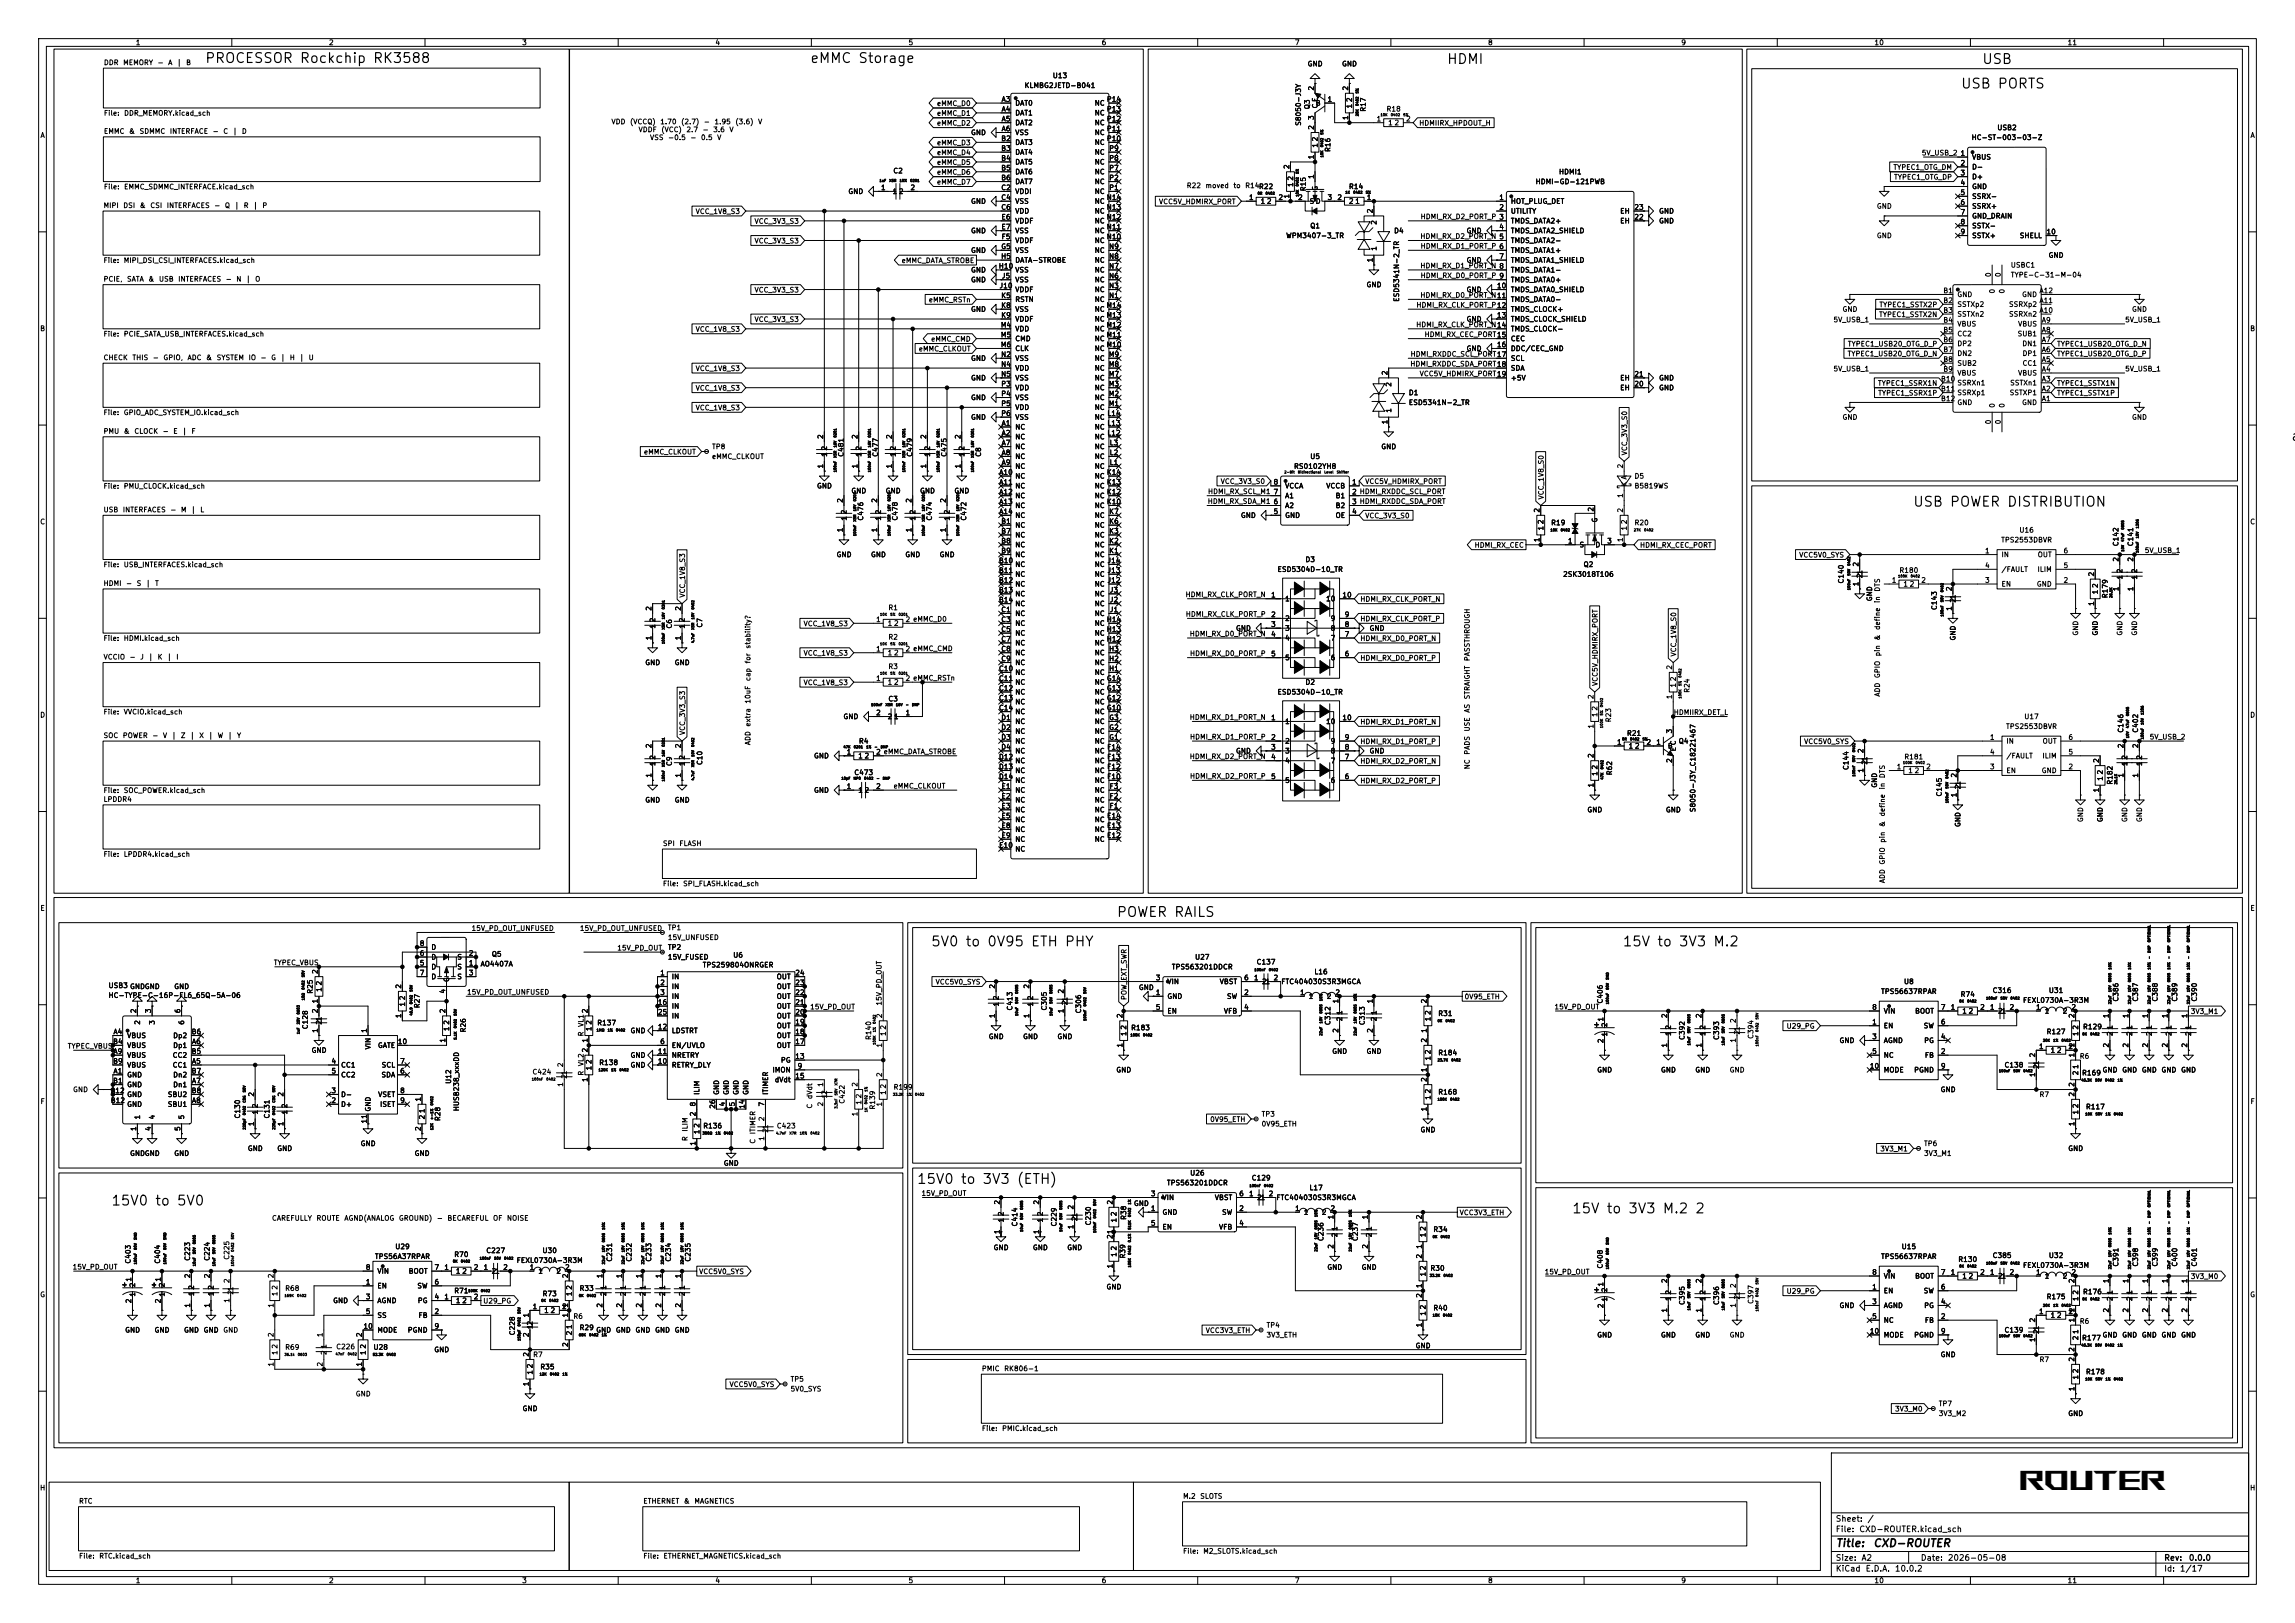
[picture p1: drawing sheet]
<svg xmlns="http://www.w3.org/2000/svg" width="594mm" height="420mm" viewBox="0 0 594 420" stroke-linecap="round" stroke-linejoin="round" font-family="sans-serif">
<defs><g id="words">
<text font-size="7.1" x="522.7" y="385.6">ROUTER</text>
<g font-size="2.5">
<text x="52.9" y="16.9">PROCESSOR Rockchip RK3588</text>
<text x="209.6" y="16.9">eMMC Storage</text>
<text x="374.3" y="17.2">HDMI</text>
<text x="512.9" y="17.2">USB</text>
<text x="507.4" y="23.5">USB PORTS</text>
<text x="592.8" y="114.7">a</text>
<text x="495" y="131.7">USB POWER DISTRIBUTION</text>
<text x="288.9" y="237.9">POWER RAILS</text>
<text x="240.8" y="245.5">5V0 to 0V95 ETH PHY</text>
<text x="419.8" y="245.5">15V to 3V3 M.2</text>
<text x="237.2" y="307">15V0 to 3V3 (ETH)</text>
<text x="28.6" y="312.6">15V0 to 5V0</text>
<text x="406.7" y="314.6">15V to 3V3 M.2 2</text>
</g>
<g font-size="2">
<text x="475" y="400.8">Title:</text>
<text x="484.7" y="400.8">CXD-ROUTER</text>
</g>
<g font-size="1.5">
<text x="475" y="394.1">Sheet:</text>
<text x="483.2" y="394.1">/</text>
<text x="475" y="396.8">File:</text>
<text x="481.1" y="396.8">CXD-ROUTER.kicad_sch</text>
<text x="475" y="407">KiCad</text>
<text x="475" y="404.2">Size:</text>
<text x="481.7" y="404.2">A2</text>
<text x="482.7" y="407">E.D.A.</text>
<text x="490.3" y="407">10.0.2</text>
<text x="497" y="404.2">Date:</text>
<text x="504" y="404.2">2026-05-08</text>
<text x="560" y="404.2">Rev:</text>
<text x="560" y="407">Id:</text>
<text x="564.1" y="407">1/17</text>
<text x="566.4" y="404.2">0.0.0</text>
</g>
<g font-size="1.3">
<text x="35" y="12">1</text>
<text x="85" y="12">2</text>
<text x="135" y="12">3</text>
<text x="185" y="12">4</text>
<text x="235" y="12">5</text>
<text x="285" y="12">6</text>
<text x="335" y="12">7</text>
<text x="385" y="12">8</text>
<text x="435" y="12">9</text>
<text x="485" y="12">10</text>
<text x="535" y="12">11</text>
<text x="26.8" y="17.1">DDR</text>
<text x="31.7" y="17.1">MEMORY</text>
<text x="40.7" y="17.1">-</text>
<text x="43.4" y="17.1">A</text>
<text x="45.7" y="17.1">|</text>
<text x="48" y="17.1">B</text>
<text x="338.3" y="17.5">GND</text>
<text x="347.2" y="17.5">GND</text>
<text x="265.1" y="23.1">KLMBG2JETD-B041</text>
<text x="272.3" y="20.5">U13</text>
<text x="340.3" y="23.6" transform="rotate(-90 340.3 23.6)">2</text>
<text x="349.2" y="23.6" transform="rotate(-90 349.2 23.6)">2</text>
<text x="242.4" y="27.7">eMMC_D0</text>
<text x="259.1" y="26.6">A3</text>
<text x="259.1" y="29.2">A4</text>
<text x="262.6" y="27.6">DAT0</text>
<text x="283.2" y="27.6">NC</text>
<text x="283.2" y="27.6">NC</text>
<text x="286.3" y="29.2">P13</text>
<text x="286.3" y="26.6">P14</text>
<text x="339.3" y="28.4" transform="rotate(-90 339.3 28.4)">Q3</text>
<text x="340.4" y="27.6">B</text>
<text x="341.3" y="28.2" transform="rotate(-90 341.3 28.2)">C E</text>
<text x="343.5" y="26.6">1</text>
<text x="350.2" y="28.2" transform="rotate(-90 350.2 28.2)">1</text>
<text x="350.2" y="26.6" transform="rotate(-90 350.2 26.6)">2</text>
<text x="353.8" y="29" transform="rotate(-90 353.8 29)">R17</text>
<text x="358.7" y="29.2">R18</text>
<text x="10.3" y="36">A</text>
<text x="26.8" y="34.9">EMMC</text>
<text x="26.8" y="30.2">File:</text>
<text x="32" y="30.2">DDR_MEMORY.kicad_sch</text>
<text x="33.3" y="34.9">&amp;</text>
<text x="36" y="34.9">SDMMC</text>
<text x="43.8" y="34.9">INTERFACE</text>
<text x="54.9" y="34.9">-</text>
<text x="57.7" y="34.9">C</text>
<text x="60.1" y="34.9">|</text>
<text x="62.5" y="34.9">D</text>
<text x="158.1" y="32.5">VDD</text>
<text x="162.9" y="32.5">(VCCQ)</text>
<text x="165.1" y="34.5">VDDF</text>
<text x="170.8" y="32.5">1.70</text>
<text x="171" y="34.5">(VCC)</text>
<text x="176.2" y="32.5">(2.7)</text>
<text x="177.5" y="34.5">2.7</text>
<text x="181.7" y="34.5">-</text>
<text x="182" y="32.5">-</text>
<text x="184.5" y="34.5">3.6</text>
<text x="184.8" y="32.5">1.95</text>
<text x="188.7" y="34.5">V</text>
<text x="190.2" y="32.5">(3.6)</text>
<text x="196.1" y="32.5">V</text>
<text x="242.4" y="30.3">eMMC_D1</text>
<text x="242.4" y="32.8">eMMC_D2</text>
<text x="251.2" y="35.3">GND</text>
<text x="259.1" y="31.7">A5</text>
<text x="259.1" y="34.3">A6</text>
<text x="262.6" y="30.2">DAT1</text>
<text x="262.6" y="32.7">DAT2</text>
<text x="262.6" y="35.3">VSS</text>
<text x="283.2" y="35.3">NC</text>
<text x="283.2" y="32.7">NC</text>
<text x="283.2" y="30.2">NC</text>
<text x="283.2" y="35.3">NC</text>
<text x="283.2" y="32.7">NC</text>
<text x="283.2" y="30.2">NC</text>
<text x="286.3" y="34.3">P11</text>
<text x="286.3" y="31.7">P12</text>
<text x="337" y="32.7" transform="rotate(-90 337 32.7)">S8050-J3Y</text>
<text x="340.3" y="33.7" transform="rotate(-90 340.3 33.7)">2</text>
<text x="340.3" y="31.2" transform="rotate(-90 340.3 31.2)">3</text>
<text x="349.2" y="31.2" transform="rotate(-90 349.2 31.2)">1</text>
<text x="356.2" y="31.7">1</text>
<text x="359.2" y="32.7">1</text>
<text x="360.8" y="32.7">2</text>
<text x="363.8" y="31.7">2</text>
<text x="367.2" y="32.8">HDMIIRX_HPDOUT_H</text>
<text x="516.8" y="34">USB2</text>
<text x="582.3" y="36">A</text>
<text x="168.1" y="36.5">VSS</text>
<text x="172.8" y="36.5">-0.5</text>
<text x="178.6" y="36.5">-</text>
<text x="181.3" y="36.5">0.5</text>
<text x="185.5" y="36.5">V</text>
<text x="242.4" y="37.9">eMMC_D3</text>
<text x="242.4" y="40.4">eMMC_D4</text>
<text x="259" y="36.8">B2</text>
<text x="259" y="39.3">B3</text>
<text x="259" y="41.9">B4</text>
<text x="262.6" y="37.8">DAT3</text>
<text x="262.6" y="40.3">DAT4</text>
<text x="283.2" y="40.3">NC</text>
<text x="283.2" y="37.8">NC</text>
<text x="283.2" y="40.3">NC</text>
<text x="283.2" y="37.8">NC</text>
<text x="286.3" y="36.8">P10</text>
<text x="286.9" y="41.9">P8</text>
<text x="286.9" y="39.3">P9</text>
<text x="340.3" y="41.3" transform="rotate(-90 340.3 41.3)">1</text>
<text x="341.3" y="38.4" transform="rotate(-90 341.3 38.4)">1</text>
<text x="341.3" y="36.7" transform="rotate(-90 341.3 36.7)">2</text>
<text x="344.6" y="39.5" transform="rotate(-90 344.6 39.5)">R16</text>
<text x="497.3" y="40.5">5V_USB_2</text>
<text x="507.3" y="40.6">1</text>
<text x="510.2" y="36.5">HC-ST-003-03-Z</text>
<text x="510.3" y="41.6">VBUS</text>
<text x="231.1" y="45.2">C2</text>
<text x="242.4" y="43">eMMC_D5</text>
<text x="242.4" y="45.5">eMMC_D6</text>
<text x="259" y="44.4">B5</text>
<text x="259" y="47">B6</text>
<text x="262.6" y="42.9">DAT5</text>
<text x="262.6" y="45.4">DAT6</text>
<text x="262.6" y="48">DAT7</text>
<text x="283.2" y="48">NC</text>
<text x="283.2" y="45.4">NC</text>
<text x="283.2" y="42.9">NC</text>
<text x="283.2" y="48">NC</text>
<text x="283.2" y="45.4">NC</text>
<text x="283.2" y="42.9">NC</text>
<text x="286.9" y="47">P2</text>
<text x="286.9" y="44.4">P7</text>
<text x="334" y="43.9" transform="rotate(-90 334 43.9)">2</text>
<text x="335" y="46.9" transform="rotate(-90 335 46.9)">2</text>
<text x="340.3" y="46.4" transform="rotate(-90 340.3 46.4)">1</text>
<text x="397.3" y="48">HDMI-GD-121PWB</text>
<text x="403.4" y="45.4">HDMI1</text>
<text x="489.9" y="44.2">TYPEC1_OTG_DM</text>
<text x="490.1" y="46.8">TYPEC1_OTG_DP</text>
<text x="507.3" y="43.2">2</text>
<text x="507.3" y="45.7">3</text>
<text x="510.3" y="44.2">D-</text>
<text x="510.3" y="46.7">D+</text>
<text x="26.8" y="49.3">File:</text>
<text x="32" y="49.3">EMMC_SDMMC_INTERFACE.kicad_sch</text>
<text x="219.4" y="50.5">GND</text>
<text x="227.9" y="49.5">1</text>
<text x="230.9" y="50.5">1</text>
<text x="232.5" y="50.5">2</text>
<text x="235.5" y="49.5">2</text>
<text x="242.4" y="48.1">eMMC_D7</text>
<text x="251.2" y="53">GND</text>
<text x="259" y="49.5">C2</text>
<text x="259" y="52">C4</text>
<text x="262.6" y="50.5">VDDI</text>
<text x="262.6" y="53">VSS</text>
<text x="283.2" y="53">NC</text>
<text x="283.2" y="50.5">NC</text>
<text x="283.2" y="53">NC</text>
<text x="283.2" y="50.5">NC</text>
<text x="286.3" y="52">N14</text>
<text x="286.9" y="49.5">P1</text>
<text x="299.8" y="53.1">VCC5V_HDMIRX_PORT</text>
<text x="307" y="49">R22</text>
<text x="311.9" y="49">moved</text>
<text x="319.1" y="49">to</text>
<text x="322.2" y="49">R14R22</text>
<text x="323.1" y="52">1</text>
<text x="325.7" y="49.2">R22</text>
<text x="326.1" y="53">1</text>
<text x="327.8" y="53">2</text>
<text x="330.8" y="52">2</text>
<text x="334" y="51.5" transform="rotate(-90 334 51.5)">1</text>
<text x="335" y="48.5" transform="rotate(-90 335 48.5)">1</text>
<text x="335.8" y="52">2</text>
<text x="338.3" y="49.6" transform="rotate(-90 338.3 49.6)">R15</text>
<text x="338.8" y="53">SD</text>
<text x="341.3" y="49.5" transform="rotate(-90 341.3 49.5)">G</text>
<text x="343.5" y="52">3</text>
<text x="346" y="52">2</text>
<text x="349" y="53">2</text>
<text x="349" y="49.2">R14</text>
<text x="350.6" y="53">1</text>
<text x="353.6" y="52">1</text>
<text x="387.9" y="52">1</text>
<text x="390.9" y="53">HOT_PLUG_DET</text>
<text x="507.3" y="48.2">4</text>
<text x="507.3" y="50.8">5</text>
<text x="507.3" y="53.3">6</text>
<text x="510.3" y="49.2">GND</text>
<text x="510.3" y="51.8">SSRX-</text>
<text x="26.7" y="54.1">MIPI</text>
<text x="31.8" y="54.1">DSI</text>
<text x="36" y="54.1">&amp;</text>
<text x="38.8" y="54.1">CSI</text>
<text x="43" y="54.1">INTERFACES</text>
<text x="55.3" y="54.1">-</text>
<text x="58.1" y="54.1">Q</text>
<text x="60.6" y="54.1">|</text>
<text x="62.9" y="54.1">R</text>
<text x="65.4" y="54.1">|</text>
<text x="67.8" y="54.1">P</text>
<text x="179.9" y="55.7">VCC_1V8_S3</text>
<text x="195.2" y="58.2">VCC_3V3_S3</text>
<text x="259" y="54.6">C6</text>
<text x="259.1" y="57.1">E6</text>
<text x="259.1" y="59.7">E7</text>
<text x="262.6" y="55.6">VDD</text>
<text x="262.6" y="58.1">VDDF</text>
<text x="283.2" y="58.1">NC</text>
<text x="283.2" y="55.6">NC</text>
<text x="283.2" y="58.1">NC</text>
<text x="283.2" y="55.6">NC</text>
<text x="286.3" y="59.7">N11</text>
<text x="286.3" y="57.1">N12</text>
<text x="286.3" y="54.6">N13</text>
<text x="339" y="59.4">Q1</text>
<text x="355.6" y="55.3" transform="rotate(-90 355.6 55.3)">2</text>
<text x="356.6" y="58.3" transform="rotate(-90 356.6 58.3)">2</text>
<text x="367.6" y="57">HDMI_RX_D2_PORT_P 3</text>
<text x="387.9" y="54.6">2</text>
<text x="387.9" y="59.7">4</text>
<text x="387.9" y="57.1">3</text>
<text x="390.9" y="55.6">UTILITY</text>
<text x="390.9" y="58.1">TMDS_DATA2+</text>
<text x="419.2" y="58.1">EH</text>
<text x="419.2" y="55.6">EH</text>
<text x="422.9" y="57.1">22</text>
<text x="422.9" y="54.6">23</text>
<text x="429.3" y="58.1">GND</text>
<text x="429.3" y="55.6">GND</text>
<text x="485.6" y="54.3">GND</text>
<text x="507.3" y="55.9">7</text>
<text x="507.3" y="58.4">8</text>
<text x="510.3" y="54.3">SSRX+</text>
<text x="510.3" y="56.9">GND_DRAIN</text>
<text x="510.3" y="59.4">SSTX-</text>
<text x="195.2" y="63.3">VCC_3V3_S3</text>
<text x="251.2" y="65.7">GND</text>
<text x="251.2" y="60.7">GND</text>
<text x="259" y="64.7">G5</text>
<text x="259.1" y="62.2">F5</text>
<text x="262.6" y="60.7">VSS</text>
<text x="262.6" y="63.2">VDDF</text>
<text x="262.6" y="65.7">VSS</text>
<text x="283.2" y="65.7">NC</text>
<text x="283.2" y="63.2">NC</text>
<text x="283.2" y="60.7">NC</text>
<text x="283.2" y="65.7">NC</text>
<text x="283.2" y="63.2">NC</text>
<text x="283.2" y="60.7">NC</text>
<text x="286.3" y="62.2">N10</text>
<text x="286.9" y="64.7">N9</text>
<text x="332.8" y="61.9">WPM3407-3_TR</text>
<text x="356.6" y="65" transform="rotate(-90 356.6 65)">1</text>
<text x="360.7" y="60.7">D4</text>
<text x="367.5" y="62.1">HDMI_RX_D2_PORT_N 5</text>
<text x="367.6" y="64.6">HDMI_RX_D1_PORT_P 6</text>
<text x="379.5" y="60.7">GND</text>
<text x="387.9" y="62.2">5</text>
<text x="387.9" y="64.7">6</text>
<text x="390.9" y="60.7">TMDS_DATA2_SHIELD</text>
<text x="390.9" y="63.2">TMDS_DATA2-</text>
<text x="390.9" y="65.7">TMDS_DATA1+</text>
<text x="485.6" y="61.9">GND</text>
<text x="507.3" y="60.9">9</text>
<text x="510.3" y="61.9">SSTX+</text>
<text x="522.6" y="61.9">SHELL</text>
<text x="529.5" y="60.9">10</text>
<text x="26.7" y="68.3">File:</text>
<text x="31.9" y="68.3">MIPI_DSI_CSI_INTERFACES.kicad_sch</text>
<text x="233.2" y="68.4">eMMC_DATA_STROBE</text>
<text x="251.2" y="70.8">GND</text>
<text x="258.4" y="69.8">H10</text>
<text x="259" y="67.3">H5</text>
<text x="262.6" y="68.3">DATA-STROBE</text>
<text x="262.6" y="70.8">VSS</text>
<text x="283.2" y="70.8">NC</text>
<text x="283.2" y="68.3">NC</text>
<text x="283.2" y="70.8">NC</text>
<text x="283.2" y="68.3">NC</text>
<text x="286.9" y="69.8">N7</text>
<text x="286.9" y="67.3">N8</text>
<text x="355.6" y="68" transform="rotate(-90 355.6 68)">1</text>
<text x="367.5" y="69.7">HDMI_RX_D1_PORT_N 8</text>
<text x="379.5" y="68.3">GND</text>
<text x="387.9" y="67.3">7</text>
<text x="387.9" y="69.8">8</text>
<text x="390.9" y="68.3">TMDS_DATA1_SHIELD</text>
<text x="390.9" y="70.8">TMDS_DATA1-</text>
<text x="515.6" y="71.8" transform="rotate(-90 515.6 71.8)">0</text>
<text x="518.1" y="71.8" transform="rotate(-90 518.1 71.8)">0</text>
<text x="520.3" y="69.6">USBC1</text>
<text x="530.1" y="67">GND</text>
<text x="26.7" y="73.2">PCIE,</text>
<text x="32.7" y="73.2">SATA</text>
<text x="38.3" y="73.2">&amp;</text>
<text x="41" y="73.2">USB</text>
<text x="46" y="73.2">INTERFACES</text>
<text x="58.3" y="73.2">-</text>
<text x="61" y="73.2">N</text>
<text x="63.5" y="73.2">|</text>
<text x="65.9" y="73.2">O</text>
<text x="195.2" y="76">VCC_3V3_S3</text>
<text x="251.2" y="73.4">GND</text>
<text x="258.6" y="74.9">J10</text>
<text x="259" y="77.4">K5</text>
<text x="259.2" y="72.4">J5</text>
<text x="262.6" y="73.4">VSS</text>
<text x="262.6" y="75.9">VDDF</text>
<text x="283.2" y="75.9">NC</text>
<text x="283.2" y="73.4">NC</text>
<text x="283.2" y="75.9">NC</text>
<text x="283.2" y="73.4">NC</text>
<text x="286.9" y="77.4">N1</text>
<text x="286.9" y="74.9">N3</text>
<text x="286.9" y="72.4">N6</text>
<text x="353.6" y="74.6">GND</text>
<text x="367.5" y="77.3">HDMI_RX_D0_PORT_N11</text>
<text x="367.6" y="72.3">HDMI_RX_D0_PORT_P 9</text>
<text x="379.5" y="75.9">GND</text>
<text x="387.3" y="74.9">10</text>
<text x="387.3" y="77.4">11</text>
<text x="387.9" y="72.4">9</text>
<text x="390.9" y="73.4">TMDS_DATA0+</text>
<text x="390.9" y="75.9">TMDS_DATA0_SHIELD</text>
<text x="502.8" y="76.2">B1</text>
<text x="506.5" y="77.2">GND</text>
<text x="516.6" y="76.1" transform="rotate(-90 516.6 76.1)">0</text>
<text x="519.1" y="76.1" transform="rotate(-90 519.1 76.1)">0</text>
<text x="520.3" y="72.1">TYPE-C-31-M-04</text>
<text x="523.2" y="77.2">GND</text>
<text x="527.7" y="76.2">A12</text>
<text x="195.2" y="83.6">VCC_3V3_S3</text>
<text x="240.3" y="78.5">eMMC_RSTn</text>
<text x="251.2" y="81">GND</text>
<text x="259" y="80">K8</text>
<text x="259" y="82.5">K9</text>
<text x="262.6" y="78.4">RSTN</text>
<text x="262.6" y="81">VSS</text>
<text x="262.6" y="83.5">VDDF</text>
<text x="283.2" y="83.5">NC</text>
<text x="283.2" y="81">NC</text>
<text x="283.2" y="78.4">NC</text>
<text x="283.2" y="83.5">NC</text>
<text x="283.2" y="81">NC</text>
<text x="283.2" y="78.4">NC</text>
<text x="286.3" y="82.5">M13</text>
<text x="286.3" y="80">M14</text>
<text x="362.4" y="78.2" transform="rotate(-90 362.4 78.2)">ESD5341N-2_TR</text>
<text x="366.5" y="79.9">HDMI_RX_CLK_PORT_P12</text>
<text x="379.5" y="83.5">GND</text>
<text x="387.3" y="82.5">13</text>
<text x="387.3" y="80">12</text>
<text x="390.9" y="78.4">TMDS_DATA0-</text>
<text x="390.9" y="81">TMDS_CLOCK+</text>
<text x="390.9" y="83.5">TMDS_CLOCK_SHIELD</text>
<text x="474.4" y="83.7">5V_USB_1</text>
<text x="476.8" y="81">GND</text>
<text x="486.2" y="82.3">TYPEC1_SSTX2N</text>
<text x="486.3" y="79.8">TYPEC1_SSTX2P</text>
<text x="502.8" y="78.7">B2</text>
<text x="502.8" y="81.3">B3</text>
<text x="502.8" y="83.8">B4</text>
<text x="506.5" y="79.7">SSTXp2</text>
<text x="506.5" y="82.3">SSTXn2</text>
<text x="519.8" y="82.3">SSRXn2</text>
<text x="519.8" y="79.7">SSRXp2</text>
<text x="527.7" y="81.3">A10</text>
<text x="527.7" y="78.7">A11</text>
<text x="528.3" y="83.8">A9</text>
<text x="549.9" y="83.7">5V_USB_1</text>
<text x="551.7" y="81">GND</text>
<text x="10.3" y="86">B</text>
<text x="26.7" y="87.4">File:</text>
<text x="31.9" y="87.4">PCIE_SATA_USB_INTERFACES.kicad_sch</text>
<text x="179.9" y="86.2">VCC_1V8_S3</text>
<text x="240.9" y="88.7">eMMC_CMD</text>
<text x="258.9" y="85.1">M4</text>
<text x="258.9" y="87.6">M5</text>
<text x="262.6" y="86.1">VDD</text>
<text x="262.6" y="88.6">CMD</text>
<text x="283.2" y="88.6">NC</text>
<text x="283.2" y="86.1">NC</text>
<text x="283.2" y="88.6">NC</text>
<text x="283.2" y="86.1">NC</text>
<text x="286.3" y="87.6">M11</text>
<text x="286.3" y="85.1">M12</text>
<text x="366.4" y="85">HDMI_RX_CLK_PORT_N14</text>
<text x="368.6" y="87.5">HDMI_RX_CEC_PORT15</text>
<text x="387.3" y="85.1">14</text>
<text x="387.3" y="87.6">15</text>
<text x="390.9" y="86.1">TMDS_CLOCK-</text>
<text x="390.9" y="88.6">CEC</text>
<text x="478.1" y="90">TYPEC1_USB20_OTG_D_P</text>
<text x="502.8" y="86.3">B5</text>
<text x="502.8" y="88.9">B6</text>
<text x="506.5" y="84.8">VBUS</text>
<text x="506.5" y="87.3">CC2</text>
<text x="506.5" y="89.9">DP2</text>
<text x="522.1" y="87.3">SUB1</text>
<text x="522.2" y="84.8">VBUS</text>
<text x="523.3" y="89.9">DN1</text>
<text x="528.3" y="88.9">A7</text>
<text x="528.3" y="86.3">A8</text>
<text x="532.3" y="90">TYPEC1_USB20_OTG_D_N</text>
<text x="582.3" y="86">B</text>
<text x="26.7" y="93.5">CHECK</text>
<text x="34.1" y="93.5">THIS</text>
<text x="39.4" y="93.5">-</text>
<text x="42.2" y="93.5">GPIO,</text>
<text x="48.4" y="93.5">ADC</text>
<text x="53.2" y="93.5">&amp;</text>
<text x="56" y="93.5">SYSTEM</text>
<text x="64.2" y="93.5">IO</text>
<text x="67.3" y="93.5">-</text>
<text x="70" y="93.5">G</text>
<text x="72.5" y="93.5">|</text>
<text x="74.9" y="93.5">H</text>
<text x="77.4" y="93.5">|</text>
<text x="79.7" y="93.5">U</text>
<text x="237.7" y="91.2">eMMC_CLKOUT</text>
<text x="251.2" y="93.7">GND</text>
<text x="258.9" y="90.1">M6</text>
<text x="259" y="92.7">N2</text>
<text x="259" y="95.2">N4</text>
<text x="262.6" y="91.1">CLK</text>
<text x="262.6" y="93.7">VSS</text>
<text x="283.2" y="93.7">NC</text>
<text x="283.2" y="91.1">NC</text>
<text x="283.2" y="93.7">NC</text>
<text x="283.2" y="91.1">NC</text>
<text x="286.3" y="90.1">M10</text>
<text x="286.9" y="95.2">M8</text>
<text x="286.9" y="92.7">M9</text>
<text x="364.9" y="95.1">HDMI_RXDDC_SDA_PORT18</text>
<text x="365" y="92.6">HDMI_RXDDC_SCL_PORT17</text>
<text x="379.5" y="91.1">GND</text>
<text x="387.3" y="90.1">16</text>
<text x="387.3" y="92.7">17</text>
<text x="387.3" y="95.2">18</text>
<text x="390.9" y="91.1">DDC/CEC_GND</text>
<text x="390.9" y="93.7">SCL</text>
<text x="478.1" y="92.5">TYPEC1_USB20_OTG_D_N</text>
<text x="502.8" y="91.4">B7</text>
<text x="502.8" y="94">B8</text>
<text x="506.5" y="92.4">DN2</text>
<text x="506.5" y="95">SUB2</text>
<text x="523.4" y="95">CC1</text>
<text x="523.4" y="92.4">DP1</text>
<text x="528.3" y="94">A5</text>
<text x="528.3" y="91.4">A6</text>
<text x="532.3" y="92.5">TYPEC1_USB20_OTG_D_P</text>
<text x="179.9" y="96.3">VCC_1V8_S3</text>
<text x="179.9" y="101.4">VCC_1V8_S3</text>
<text x="251.2" y="98.8">GND</text>
<text x="259" y="97.8">N5</text>
<text x="259" y="100.3">P3</text>
<text x="262.6" y="96.2">VDD</text>
<text x="262.6" y="98.8">VSS</text>
<text x="262.6" y="101.3">VDD</text>
<text x="283.2" y="101.3">NC</text>
<text x="283.2" y="98.8">NC</text>
<text x="283.2" y="96.2">NC</text>
<text x="283.2" y="101.3">NC</text>
<text x="283.2" y="98.8">NC</text>
<text x="283.2" y="96.2">NC</text>
<text x="286.9" y="100.3">M3</text>
<text x="286.9" y="97.8">M7</text>
<text x="359.4" y="97.2" transform="rotate(-90 359.4 97.2)">2</text>
<text x="360.4" y="100.2" transform="rotate(-90 360.4 100.2)">2</text>
<text x="367.3" y="97.7">VCC5V_HDMIRX_PORT19</text>
<text x="387.3" y="97.8">19</text>
<text x="390.9" y="96.2">SDA</text>
<text x="390.9" y="98.8">+5V</text>
<text x="419.2" y="101.3">EH</text>
<text x="419.2" y="98.8">EH</text>
<text x="422.9" y="100.3">20</text>
<text x="422.9" y="97.8">21</text>
<text x="429.3" y="98.8">GND</text>
<text x="429.3" y="101.3">GND</text>
<text x="474.4" y="96.4">5V_USB_1</text>
<text x="485.9" y="100.1">TYPEC1_SSRX1N</text>
<text x="502.2" y="99">B10</text>
<text x="502.2" y="101.6">B11</text>
<text x="502.8" y="96.5">B9</text>
<text x="506.5" y="97.5">VBUS</text>
<text x="506.5" y="100">SSRXn1</text>
<text x="520.1" y="100">SSTXn1</text>
<text x="522.2" y="97.5">VBUS</text>
<text x="528.3" y="101.6">A2</text>
<text x="528.3" y="99">A3</text>
<text x="528.3" y="96.5">A4</text>
<text x="532.3" y="100.1">TYPEC1_SSTX1N</text>
<text x="549.9" y="96.4">5V_USB_1</text>
<text x="26.7" y="107.7">File:</text>
<text x="31.9" y="107.7">GPIO_ADC_SYSTEM_IO.kicad_sch</text>
<text x="179.9" y="106.5">VCC_1V8_S3</text>
<text x="251.2" y="103.8">GND</text>
<text x="259" y="102.8">P4</text>
<text x="259" y="105.4">P5</text>
<text x="259" y="107.9">P6</text>
<text x="262.6" y="103.8">VSS</text>
<text x="262.6" y="106.4">VDD</text>
<text x="283.2" y="106.4">NC</text>
<text x="283.2" y="103.8">NC</text>
<text x="283.2" y="106.4">NC</text>
<text x="283.2" y="103.8">NC</text>
<text x="286.5" y="107.9">L14</text>
<text x="286.9" y="105.4">M1</text>
<text x="286.9" y="102.8">M2</text>
<text x="360.4" y="106.9" transform="rotate(-90 360.4 106.9)">1</text>
<text x="364.5" y="102.6">D1</text>
<text x="364.5" y="105.1">ESD5341N-2_TR</text>
<text x="486" y="102.7">TYPEC1_SSRX1P</text>
<text x="502.2" y="104.1">B12</text>
<text x="506.5" y="102.6">SSRXp1</text>
<text x="506.5" y="105.1">GND</text>
<text x="516.6" y="105.7" transform="rotate(-90 516.6 105.7)">0</text>
<text x="519.1" y="105.7" transform="rotate(-90 519.1 105.7)">0</text>
<text x="520" y="102.6">SSTXP1</text>
<text x="523.2" y="105.1">GND</text>
<text x="528.3" y="104.1">A1</text>
<text x="532.3" y="102.7">TYPEC1_SSTX1P</text>
<text x="26.7" y="112.5">PMU</text>
<text x="31.9" y="112.5">&amp;</text>
<text x="34.6" y="112.5">CLOCK</text>
<text x="42" y="112.5">-</text>
<text x="44.7" y="112.5">E</text>
<text x="47" y="112.5">|</text>
<text x="49.4" y="112.5">F</text>
<text x="213.3" y="113.7" transform="rotate(-90 213.3 113.7)">2</text>
<text x="222.2" y="113.7" transform="rotate(-90 222.2 113.7)">2</text>
<text x="231.1" y="113.7" transform="rotate(-90 231.1 113.7)">2</text>
<text x="240" y="113.7" transform="rotate(-90 240 113.7)">2</text>
<text x="248.9" y="113.7" transform="rotate(-90 248.9 113.7)">2</text>
<text x="251.2" y="108.9">GND</text>
<text x="259.1" y="110.5">A1</text>
<text x="259.1" y="113">A2</text>
<text x="262.6" y="111.5">NC</text>
<text x="262.6" y="108.9">VSS</text>
<text x="262.6" y="111.5">NC</text>
<text x="283.2" y="111.5">NC</text>
<text x="283.2" y="108.9">NC</text>
<text x="283.2" y="111.5">NC</text>
<text x="283.2" y="108.9">NC</text>
<text x="286.5" y="113">L12</text>
<text x="286.5" y="110.5">L13</text>
<text x="359.4" y="109.9" transform="rotate(-90 359.4 109.9)">1</text>
<text x="476.8" y="108.9">GND</text>
<text x="515.6" y="109.9" transform="rotate(-90 515.6 109.9)">0</text>
<text x="518.1" y="109.9" transform="rotate(-90 518.1 109.9)">0</text>
<text x="551.7" y="108.9">GND</text>
<text x="166.6" y="117.9">eMMC_CLKOUT</text>
<text x="184.2" y="116.5">TP8</text>
<text x="184.2" y="119.1">eMMC_CLKOUT</text>
<text x="214.3" y="118.4" transform="rotate(-90 214.3 118.4)">1</text>
<text x="214.3" y="116.7" transform="rotate(-90 214.3 116.7)">2</text>
<text x="218.6" y="118.4" transform="rotate(-90 218.6 118.4)">C481</text>
<text x="223.2" y="118.4" transform="rotate(-90 223.2 118.4)">1</text>
<text x="223.2" y="116.7" transform="rotate(-90 223.2 116.7)">2</text>
<text x="227.5" y="118.4" transform="rotate(-90 227.5 118.4)">C477</text>
<text x="232.1" y="118.4" transform="rotate(-90 232.1 118.4)">1</text>
<text x="232.1" y="116.7" transform="rotate(-90 232.1 116.7)">2</text>
<text x="236.4" y="118.4" transform="rotate(-90 236.4 118.4)">C479</text>
<text x="241" y="118.4" transform="rotate(-90 241 118.4)">1</text>
<text x="241" y="116.7" transform="rotate(-90 241 116.7)">2</text>
<text x="245.3" y="118.4" transform="rotate(-90 245.3 118.4)">C475</text>
<text x="249.9" y="118.4" transform="rotate(-90 249.9 118.4)">1</text>
<text x="249.9" y="116.7" transform="rotate(-90 249.9 116.7)">2</text>
<text x="254.2" y="118.4" transform="rotate(-90 254.2 118.4)">C8</text>
<text x="259.1" y="115.5">A7</text>
<text x="259.1" y="118.1">A8</text>
<text x="262.6" y="114">NC</text>
<text x="262.6" y="116.5">NC</text>
<text x="262.6" y="119.1">NC</text>
<text x="262.6" y="114">NC</text>
<text x="262.6" y="116.5">NC</text>
<text x="262.6" y="119.1">NC</text>
<text x="283.2" y="119.1">NC</text>
<text x="283.2" y="116.5">NC</text>
<text x="283.2" y="114">NC</text>
<text x="283.2" y="119.1">NC</text>
<text x="283.2" y="116.5">NC</text>
<text x="283.2" y="114">NC</text>
<text x="287.1" y="118.1">L2</text>
<text x="287.1" y="115.5">L3</text>
<text x="339" y="119.1">U5</text>
<text x="357.4" y="116.5">GND</text>
<text x="421.4" y="118" transform="rotate(-90 421.4 118)">VCC_3V3_S0</text>
<text x="213.3" y="121.4" transform="rotate(-90 213.3 121.4)">1</text>
<text x="222.2" y="121.4" transform="rotate(-90 222.2 121.4)">1</text>
<text x="231.1" y="121.4" transform="rotate(-90 231.1 121.4)">1</text>
<text x="240" y="121.4" transform="rotate(-90 240 121.4)">1</text>
<text x="248.9" y="121.4" transform="rotate(-90 248.9 121.4)">1</text>
<text x="258.5" y="123.2">A10</text>
<text x="258.5" y="125.7">A11</text>
<text x="259.1" y="120.6">A9</text>
<text x="262.6" y="121.6">NC</text>
<text x="262.6" y="124.2">NC</text>
<text x="262.6" y="121.6">NC</text>
<text x="262.6" y="124.2">NC</text>
<text x="283.2" y="124.2">NC</text>
<text x="283.2" y="121.6">NC</text>
<text x="283.2" y="124.2">NC</text>
<text x="283.2" y="121.6">NC</text>
<text x="286.3" y="125.7">K13</text>
<text x="286.3" y="123.2">K14</text>
<text x="287.1" y="120.6">L1</text>
<text x="315.8" y="125.5">VCC_3V3_S0</text>
<text x="329.5" y="125.7">8</text>
<text x="334.8" y="121.6">RS0102YH8</text>
<text x="349.8" y="125.7">1</text>
<text x="353.2" y="125.5">VCC5V_HDMIRX_PORT</text>
<text x="420.3" y="121.4" transform="rotate(-90 420.3 121.4)">2</text>
<text x="421.3" y="126" transform="rotate(-90 421.3 126)">K A</text>
<text x="422.9" y="124.2">D5</text>
<text x="26.7" y="126.8">File:</text>
<text x="31.9" y="126.8">PMU_CLOCK.kicad_sch</text>
<text x="211.3" y="126.7">GND</text>
<text x="218.4" y="130.2" transform="rotate(-90 218.4 130.2)">2</text>
<text x="220.2" y="128">GND</text>
<text x="227.3" y="130.2" transform="rotate(-90 227.3 130.2)">2</text>
<text x="229.1" y="128">GND</text>
<text x="236.2" y="130.2" transform="rotate(-90 236.2 130.2)">2</text>
<text x="238" y="128">GND</text>
<text x="245.1" y="130.2" transform="rotate(-90 245.1 130.2)">2</text>
<text x="246.9" y="128">GND</text>
<text x="258.5" y="128.2">A12</text>
<text x="258.5" y="130.8">A13</text>
<text x="262.6" y="126.7">NC</text>
<text x="262.6" y="129.2">NC</text>
<text x="262.6" y="131.8">NC</text>
<text x="262.6" y="126.7">NC</text>
<text x="262.6" y="129.2">NC</text>
<text x="262.6" y="131.8">NC</text>
<text x="283.2" y="131.8">NC</text>
<text x="283.2" y="129.2">NC</text>
<text x="283.2" y="126.7">NC</text>
<text x="283.2" y="131.8">NC</text>
<text x="283.2" y="129.2">NC</text>
<text x="283.2" y="126.7">NC</text>
<text x="286.3" y="130.8">K10</text>
<text x="286.3" y="128.2">K12</text>
<text x="312.5" y="130.7">HDMI_RX_SDA_M1</text>
<text x="312.5" y="128.1">HDMI_RX_SCL_M1</text>
<text x="329.5" y="130.8">6</text>
<text x="329.5" y="128.2">7</text>
<text x="332.5" y="131.8">A2</text>
<text x="332.5" y="129.2">A1</text>
<text x="332.5" y="126.7">VCCA</text>
<text x="343.1" y="126.7">VCCB</text>
<text x="345.6" y="129.2">B1</text>
<text x="345.6" y="131.8">B2</text>
<text x="349.8" y="128.2">2 HDMI_RXDDC_SCL_PORT</text>
<text x="349.8" y="130.8">3 HDMI_RXDDC_SDA_PORT</text>
<text x="349.8" y="128.2">2</text>
<text x="349.8" y="130.8">3</text>
<text x="399.8" y="129.4" transform="rotate(-90 399.8 129.4)">VCC_1V8_S0</text>
<text x="420.3" y="129" transform="rotate(-90 420.3 129)">1</text>
<text x="422.9" y="126.7">B5819WS</text>
<text x="10.3" y="136">C</text>
<text x="26.7" y="132.9">USB</text>
<text x="31.7" y="132.9">INTERFACES</text>
<text x="43.9" y="132.9">-</text>
<text x="46.7" y="132.9">M</text>
<text x="49.3" y="132.9">|</text>
<text x="51.7" y="132.9">L</text>
<text x="218.4" y="137.9" transform="rotate(-90 218.4 137.9)">1</text>
<text x="219.4" y="134.9" transform="rotate(-90 219.4 134.9)">1</text>
<text x="219.4" y="133.2" transform="rotate(-90 219.4 133.2)">2</text>
<text x="223.7" y="134.9" transform="rotate(-90 223.7 134.9)">C476</text>
<text x="227.3" y="137.9" transform="rotate(-90 227.3 137.9)">1</text>
<text x="228.3" y="134.9" transform="rotate(-90 228.3 134.9)">1</text>
<text x="228.3" y="133.2" transform="rotate(-90 228.3 133.2)">2</text>
<text x="232.6" y="134.9" transform="rotate(-90 232.6 134.9)">C478</text>
<text x="236.2" y="137.9" transform="rotate(-90 236.2 137.9)">1</text>
<text x="237.2" y="134.9" transform="rotate(-90 237.2 134.9)">1</text>
<text x="237.2" y="133.2" transform="rotate(-90 237.2 133.2)">2</text>
<text x="241.5" y="134.9" transform="rotate(-90 241.5 134.9)">C474</text>
<text x="245.1" y="137.9" transform="rotate(-90 245.1 137.9)">1</text>
<text x="246.1" y="134.9" transform="rotate(-90 246.1 134.9)">1</text>
<text x="246.1" y="133.2" transform="rotate(-90 246.1 133.2)">2</text>
<text x="250.4" y="134.9" transform="rotate(-90 250.4 134.9)">C472</text>
<text x="258.5" y="133.3">A14</text>
<text x="259" y="135.9">B1</text>
<text x="262.6" y="134.3">NC</text>
<text x="262.6" y="136.9">NC</text>
<text x="262.6" y="134.3">NC</text>
<text x="262.6" y="136.9">NC</text>
<text x="283.2" y="136.9">NC</text>
<text x="283.2" y="134.3">NC</text>
<text x="283.2" y="136.9">NC</text>
<text x="283.2" y="134.3">NC</text>
<text x="286.9" y="135.9">K6</text>
<text x="286.9" y="133.3">K7</text>
<text x="321" y="134.3">GND</text>
<text x="329.5" y="133.3">5</text>
<text x="332.5" y="134.3">GND</text>
<text x="345.6" y="134.3">OE</text>
<text x="349.8" y="133.3">4</text>
<text x="353.2" y="134.4">VCC_3V3_S0</text>
<text x="398.8" y="132.8" transform="rotate(-90 398.8 132.8)">2</text>
<text x="399.8" y="137.4" transform="rotate(-90 399.8 137.4)">1</text>
<text x="399.8" y="135.8" transform="rotate(-90 399.8 135.8)">2</text>
<text x="401.3" y="136.2">R19</text>
<text x="412.7" y="132.5" transform="rotate(-90 412.7 132.5)">2</text>
<text x="413.7" y="135.3" transform="rotate(-90 413.7 135.3)">G</text>
<text x="420.3" y="132.8" transform="rotate(-90 420.3 132.8)">2</text>
<text x="421.3" y="137.4" transform="rotate(-90 421.3 137.4)">1</text>
<text x="421.3" y="135.8" transform="rotate(-90 421.3 135.8)">2</text>
<text x="422.9" y="136.2">R20</text>
<text x="582.3" y="136">C</text>
<text x="259" y="138.4">B7</text>
<text x="259" y="140.9">B8</text>
<text x="259" y="143.5">B9</text>
<text x="262.6" y="139.4">NC</text>
<text x="262.6" y="141.9">NC</text>
<text x="262.6" y="139.4">NC</text>
<text x="262.6" y="141.9">NC</text>
<text x="283.2" y="141.9">NC</text>
<text x="283.2" y="139.4">NC</text>
<text x="283.2" y="141.9">NC</text>
<text x="283.2" y="139.4">NC</text>
<text x="286.9" y="143.5">K1</text>
<text x="286.9" y="140.9">K2</text>
<text x="286.9" y="138.4">K3</text>
<text x="381.5" y="142">HDMI_RX_CEC</text>
<text x="398.8" y="140.4" transform="rotate(-90 398.8 140.4)">1</text>
<text x="405.7" y="140.9">1</text>
<text x="408.7" y="141.9">S</text>
<text x="412.8" y="141.9">D</text>
<text x="415.9" y="140.9">3</text>
<text x="420.3" y="140.4" transform="rotate(-90 420.3 140.4)">1</text>
<text x="424.3" y="142">HDMI_RX_CEC_PORT</text>
<text x="513.6" y="143.5">1</text>
<text x="517.8" y="140.7">TPS2553DBVR</text>
<text x="522.5" y="138.1">U16</text>
<text x="534" y="143.5">6</text>
<text x="548.6" y="141.5" transform="rotate(-90 548.6 141.5)">C142</text>
<text x="552.4" y="141.5" transform="rotate(-90 552.4 141.5)">C141</text>
<text x="555" y="143.4">5V_USB_1</text>
<text x="26.7" y="147.1">File:</text>
<text x="31.9" y="147.1">USB_INTERFACES.kicad_sch</text>
<text x="216.4" y="144.5">GND</text>
<text x="225.3" y="144.5">GND</text>
<text x="234.2" y="144.5">GND</text>
<text x="243.1" y="144.5">GND</text>
<text x="258.4" y="146">B10</text>
<text x="258.4" y="148.6">B11</text>
<text x="262.6" y="144.5">NC</text>
<text x="262.6" y="147">NC</text>
<text x="262.6" y="149.6">NC</text>
<text x="262.6" y="144.5">NC</text>
<text x="262.6" y="147">NC</text>
<text x="262.6" y="149.6">NC</text>
<text x="283.2" y="149.6">NC</text>
<text x="283.2" y="147">NC</text>
<text x="283.2" y="144.5">NC</text>
<text x="283.2" y="149.6">NC</text>
<text x="283.2" y="147">NC</text>
<text x="283.2" y="144.5">NC</text>
<text x="286.5" y="148.6">J13</text>
<text x="286.5" y="146">J14</text>
<text x="330.5" y="148.3">ESD5304D-10_TR</text>
<text x="337.7" y="145.8">D3</text>
<text x="404.4" y="149.6">2SK3018T106</text>
<text x="409.7" y="147">Q2</text>
<text x="465.5" y="144.6">VCC5V0_SYS</text>
<text x="481.3" y="146.8" transform="rotate(-90 481.3 146.8)">2</text>
<text x="482.3" y="149.7" transform="rotate(-90 482.3 149.7)">21</text>
<text x="491.5" y="148.5">R180</text>
<text x="513.6" y="147.3">4</text>
<text x="517.9" y="144.5">IN</text>
<text x="517.9" y="148.3">/FAULT</text>
<text x="527.2" y="148.3">ILIM</text>
<text x="527.3" y="144.5">OUT</text>
<text x="534" y="147.3">5</text>
<text x="542.3" y="149.3" transform="rotate(-90 542.3 149.3)">2</text>
<text x="548.6" y="145.5" transform="rotate(-90 548.6 145.5)">2</text>
<text x="549.6" y="148.5" transform="rotate(-90 549.6 148.5)">2</text>
<text x="552.4" y="145.5" transform="rotate(-90 552.4 145.5)">2</text>
<text x="553.4" y="148.5" transform="rotate(-90 553.4 148.5)">2</text>
<text x="26.7" y="151.9">HDMI</text>
<text x="32.5" y="151.9">-</text>
<text x="35.2" y="151.9">S</text>
<text x="37.6" y="151.9">|</text>
<text x="40" y="151.9">T</text>
<text x="177.6" y="154.8" transform="rotate(-90 177.6 154.8)">VCC_1V8_S3</text>
<text x="258.4" y="151.1">B12</text>
<text x="258.4" y="153.6">B13</text>
<text x="262.6" y="152.1">NC</text>
<text x="262.6" y="154.6">NC</text>
<text x="262.6" y="152.1">NC</text>
<text x="262.6" y="154.6">NC</text>
<text x="283.2" y="154.6">NC</text>
<text x="283.2" y="152.1">NC</text>
<text x="283.2" y="154.6">NC</text>
<text x="283.2" y="152.1">NC</text>
<text x="286.5" y="151.1">J12</text>
<text x="287.1" y="153.6">J3</text>
<text x="306.7" y="154.8">HDMI_RX_CLK_PORT_N</text>
<text x="328.9" y="154.9">1</text>
<text x="332.5" y="155.9">1</text>
<text x="343.1" y="155.9">10</text>
<text x="347.3" y="154.9">10</text>
<text x="477.5" y="151.1" transform="rotate(-90 477.5 151.1)">C140</text>
<text x="481.3" y="151.8" transform="rotate(-90 481.3 151.8)">1</text>
<text x="484.8" y="155.7" transform="rotate(-90 484.8 155.7)">GND</text>
<text x="486.9" y="153.2" transform="rotate(-90 486.9 153.2)">DTS</text>
<text x="489.5" y="151.1">1</text>
<text x="492.5" y="152.1">1</text>
<text x="494.1" y="152.1">2</text>
<text x="497.1" y="151.1">2</text>
<text x="505.4" y="153.1" transform="rotate(-90 505.4 153.1)">2</text>
<text x="513.6" y="151.1">3</text>
<text x="517.9" y="152.1">EN</text>
<text x="527" y="152.1">GND</text>
<text x="534" y="151.1">2</text>
<text x="543.3" y="153.9" transform="rotate(-90 543.3 153.9)">1</text>
<text x="543.3" y="152.3" transform="rotate(-90 543.3 152.3)">2</text>
<text x="545.8" y="154.9" transform="rotate(-90 545.8 154.9)">R179</text>
<text x="548.6" y="153.1" transform="rotate(-90 548.6 153.1)">1</text>
<text x="549.6" y="150.1" transform="rotate(-90 549.6 150.1)">1</text>
<text x="552.4" y="153.1" transform="rotate(-90 552.4 153.1)">1</text>
<text x="553.4" y="150.1" transform="rotate(-90 553.4 150.1)">1</text>
<text x="168.9" y="158.2" transform="rotate(-90 168.9 158.2)">2</text>
<text x="169.9" y="161.2" transform="rotate(-90 169.9 161.2)">2</text>
<text x="176.5" y="158.2" transform="rotate(-90 176.5 158.2)">2</text>
<text x="177.5" y="161.2" transform="rotate(-90 177.5 161.2)">2</text>
<text x="226.6" y="161.3">1</text>
<text x="229.8" y="158.2">R1</text>
<text x="234.2" y="161.3">2 eMMC_D0</text>
<text x="258.4" y="156.2">B14</text>
<text x="259" y="158.7">C1</text>
<text x="259" y="161.3">C3</text>
<text x="262.6" y="157.2">NC</text>
<text x="262.6" y="159.7">NC</text>
<text x="262.6" y="157.2">NC</text>
<text x="262.6" y="159.7">NC</text>
<text x="283.2" y="159.7">NC</text>
<text x="283.2" y="157.2">NC</text>
<text x="283.2" y="159.7">NC</text>
<text x="283.2" y="157.2">NC</text>
<text x="286.3" y="161.3">H14</text>
<text x="287.1" y="158.7">J1</text>
<text x="287.1" y="156.2">J2</text>
<text x="306.8" y="159.9">HDMI_RX_CLK_PORT_P</text>
<text x="328.9" y="160">2</text>
<text x="332.5" y="161">2</text>
<text x="344.3" y="161">9</text>
<text x="347.9" y="160">9</text>
<text x="351.9" y="156">HDMI_RX_CLK_PORT_N</text>
<text x="351.9" y="161.1">HDMI_RX_CLK_PORT_P</text>
<text x="486.9" y="156.2" transform="rotate(-90 486.9 156.2)">in</text>
<text x="501.6" y="158" transform="rotate(-90 501.6 158)">C143</text>
<text x="505.4" y="158.2" transform="rotate(-90 505.4 158.2)">1</text>
<text x="506.4" y="156.1" transform="rotate(-90 506.4 156.1)">21</text>
<text x="542.3" y="156.9" transform="rotate(-90 542.3 156.9)">1</text>
<text x="26.7" y="166.1">File:</text>
<text x="31.9" y="166.1">HDMI.kicad_sch</text>
<text x="168.9" y="165.8" transform="rotate(-90 168.9 165.8)">1</text>
<text x="169.9" y="162.8" transform="rotate(-90 169.9 162.8)">1</text>
<text x="174.2" y="162.8" transform="rotate(-90 174.2 162.8)">C6</text>
<text x="176.5" y="165.8" transform="rotate(-90 176.5 165.8)">1</text>
<text x="177.5" y="162.8" transform="rotate(-90 177.5 162.8)">1</text>
<text x="182.1" y="162.6" transform="rotate(-90 182.1 162.6)">C7</text>
<text x="194.5" y="168" transform="rotate(-90 194.5 168)">stability?</text>
<text x="207.9" y="162.4">VCC_1V8_S3</text>
<text x="229.6" y="162.3">1</text>
<text x="229.8" y="165.8">R2</text>
<text x="231.3" y="162.3">2</text>
<text x="259" y="163.8">C5</text>
<text x="259" y="166.3">C7</text>
<text x="262.6" y="162.3">NC</text>
<text x="262.6" y="164.8">NC</text>
<text x="262.6" y="167.3">NC</text>
<text x="262.6" y="162.3">NC</text>
<text x="262.6" y="164.8">NC</text>
<text x="262.6" y="167.3">NC</text>
<text x="283.2" y="167.3">NC</text>
<text x="283.2" y="164.8">NC</text>
<text x="283.2" y="162.3">NC</text>
<text x="283.2" y="167.3">NC</text>
<text x="283.2" y="164.8">NC</text>
<text x="283.2" y="162.3">NC</text>
<text x="286.3" y="166.3">H12</text>
<text x="286.3" y="163.8">H13</text>
<text x="307.8" y="165">HDMI_RX_D0_PORT_N</text>
<text x="319.8" y="163.5">GND</text>
<text x="328.9" y="162.5">3</text>
<text x="328.9" y="165.1">4</text>
<text x="332.5" y="163.5">3</text>
<text x="332.5" y="166.1">4</text>
<text x="344.3" y="166.1">7</text>
<text x="344.3" y="163.5">8</text>
<text x="347.9" y="165.1">7</text>
<text x="347.9" y="162.5">8</text>
<text x="351.9" y="166.2">HDMI_RX_D0_PORT_N</text>
<text x="354.3" y="163.5">GND</text>
<text x="486.9" y="165.9" transform="rotate(-90 486.9 165.9)">&amp;</text>
<text x="486.9" y="163.1" transform="rotate(-90 486.9 163.1)">define</text>
<text x="506.4" y="165.9" transform="rotate(-90 506.4 165.9)">GND</text>
<text x="538.2" y="164.6" transform="rotate(-90 538.2 164.6)">GND</text>
<text x="543.3" y="164.6" transform="rotate(-90 543.3 164.6)">GND</text>
<text x="549.6" y="164.6" transform="rotate(-90 549.6 164.6)">GND</text>
<text x="553.4" y="164.6" transform="rotate(-90 553.4 164.6)">GND</text>
<text x="26.7" y="171">VCCIO</text>
<text x="33.4" y="171">-</text>
<text x="36.1" y="171">J</text>
<text x="38.3" y="171">|</text>
<text x="40.7" y="171">K</text>
<text x="43.1" y="171">|</text>
<text x="45.5" y="171">I</text>
<text x="166.9" y="172.4">GND</text>
<text x="174.5" y="172.4">GND</text>
<text x="194.5" y="171.8" transform="rotate(-90 194.5 171.8)">for</text>
<text x="207.9" y="170">VCC_1V8_S3</text>
<text x="226.6" y="168.9">1</text>
<text x="229.6" y="169.9">1</text>
<text x="229.8" y="173.4">R3</text>
<text x="231.3" y="169.9">2</text>
<text x="234.2" y="168.9">2 eMMC_CMD</text>
<text x="258.4" y="174">C10</text>
<text x="259" y="168.9">C8</text>
<text x="259" y="171.4">C9</text>
<text x="262.6" y="169.9">NC</text>
<text x="262.6" y="172.4">NC</text>
<text x="262.6" y="169.9">NC</text>
<text x="262.6" y="172.4">NC</text>
<text x="283.2" y="172.4">NC</text>
<text x="283.2" y="169.9">NC</text>
<text x="283.2" y="172.4">NC</text>
<text x="283.2" y="169.9">NC</text>
<text x="286.9" y="174">H1</text>
<text x="286.9" y="171.4">H2</text>
<text x="286.9" y="168.9">H3</text>
<text x="307.9" y="170.1">HDMI_RX_D0_PORT_P</text>
<text x="328.9" y="170.2">5</text>
<text x="332.5" y="171.2">5</text>
<text x="344.3" y="171.2">6</text>
<text x="347.9" y="170.2">6</text>
<text x="351.9" y="171.2">HDMI_RX_D0_PORT_P</text>
<text x="380.7" y="171.2" transform="rotate(-90 380.7 171.2)">PASSTHROUGH</text>
<text x="433" y="173.4" transform="rotate(-90 433 173.4)">2</text>
<text x="434.1" y="170" transform="rotate(-90 434.1 170)">VCC_1V8_S0</text>
<text x="486.9" y="170" transform="rotate(-90 486.9 170)">pin</text>
<text x="194.5" y="176.4" transform="rotate(-90 194.5 176.4)">cap</text>
<text x="207.9" y="177.6">VCC_1V8_S3</text>
<text x="226.6" y="176.5">1</text>
<text x="229.6" y="177.5">1</text>
<text x="231.3" y="177.5">2</text>
<text x="234.2" y="176.5">2 eMMC_RSTn</text>
<text x="258.4" y="176.5">C11</text>
<text x="258.4" y="179">C12</text>
<text x="262.6" y="175">NC</text>
<text x="262.6" y="177.5">NC</text>
<text x="262.6" y="175">NC</text>
<text x="262.6" y="177.5">NC</text>
<text x="283.2" y="177.5">NC</text>
<text x="283.2" y="175">NC</text>
<text x="283.2" y="177.5">NC</text>
<text x="283.2" y="175">NC</text>
<text x="286.3" y="179">G13</text>
<text x="286.3" y="176.5">G14</text>
<text x="337.7" y="177.5">D2</text>
<text x="413.8" y="177.6" transform="rotate(-90 413.8 177.6)">VCC5V_HDMIRX_PORT</text>
<text x="434" y="178.1" transform="rotate(-90 434 178.1)">1</text>
<text x="434" y="176.4" transform="rotate(-90 434 176.4)">2</text>
<text x="437.6" y="179.4" transform="rotate(-90 437.6 179.4)">R24</text>
<text x="486.9" y="175.6" transform="rotate(-90 486.9 175.6)">GPIO</text>
<text x="10.3" y="186">D</text>
<text x="26.7" y="185.2">File:</text>
<text x="31.9" y="185.2">VVCIO.kicad_sch</text>
<text x="194.5" y="182.2" transform="rotate(-90 194.5 182.2)">10uF</text>
<text x="226.6" y="185.4">2</text>
<text x="229.8" y="181.8">C3</text>
<text x="234.2" y="185.4">1</text>
<text x="258.4" y="181.6">C13</text>
<text x="258.4" y="184.1">C14</text>
<text x="262.6" y="180">NC</text>
<text x="262.6" y="182.6">NC</text>
<text x="262.6" y="185.1">NC</text>
<text x="262.6" y="180">NC</text>
<text x="262.6" y="182.6">NC</text>
<text x="262.6" y="185.1">NC</text>
<text x="283.2" y="185.1">NC</text>
<text x="283.2" y="182.6">NC</text>
<text x="283.2" y="180">NC</text>
<text x="283.2" y="185.1">NC</text>
<text x="283.2" y="182.6">NC</text>
<text x="283.2" y="180">NC</text>
<text x="286.3" y="184.1">G10</text>
<text x="286.3" y="181.6">G12</text>
<text x="330.5" y="180">ESD5304D-10_TR</text>
<text x="380.7" y="184.6" transform="rotate(-90 380.7 184.6)">AS</text>
<text x="380.7" y="181.1" transform="rotate(-90 380.7 181.1)">STRAIGHT</text>
<text x="412.7" y="181" transform="rotate(-90 412.7 181)">2</text>
<text x="413.7" y="185.7" transform="rotate(-90 413.7 185.7)">1</text>
<text x="413.7" y="184" transform="rotate(-90 413.7 184)">2</text>
<text x="433" y="181" transform="rotate(-90 433 181)">1</text>
<text x="433.1" y="185.3">HDMIIRX_DET_L</text>
<text x="486.9" y="180.4" transform="rotate(-90 486.9 180.4)">ADD</text>
<text x="582.3" y="186">D</text>
<text x="26.7" y="191.3">SOC</text>
<text x="31.7" y="191.3">POWER</text>
<text x="39.3" y="191.3">-</text>
<text x="42" y="191.3">V</text>
<text x="44.3" y="191.3">|</text>
<text x="46.7" y="191.3">Z</text>
<text x="49.1" y="191.3">|</text>
<text x="51.4" y="191.3">X</text>
<text x="53.8" y="191.3">|</text>
<text x="56.2" y="191.3">W</text>
<text x="58.8" y="191.3">|</text>
<text x="61.2" y="191.3">Y</text>
<text x="177.6" y="190.3" transform="rotate(-90 177.6 190.3)">VCC_3V3_S3</text>
<text x="194.5" y="188.2" transform="rotate(-90 194.5 188.2)">extra</text>
<text x="218.2" y="186.4">GND</text>
<text x="229.6" y="186.4">2</text>
<text x="231.3" y="186.4">1</text>
<text x="259" y="186.7">D1</text>
<text x="259" y="189.2">D2</text>
<text x="259" y="191.7">D3</text>
<text x="262.6" y="187.7">NC</text>
<text x="262.6" y="190.2">NC</text>
<text x="262.6" y="187.7">NC</text>
<text x="262.6" y="190.2">NC</text>
<text x="283.2" y="190.2">NC</text>
<text x="283.2" y="187.7">NC</text>
<text x="283.2" y="190.2">NC</text>
<text x="283.2" y="187.7">NC</text>
<text x="286.9" y="191.7">G1</text>
<text x="286.9" y="189.2">G2</text>
<text x="286.9" y="186.7">G3</text>
<text x="307.8" y="186.6">HDMI_RX_D1_PORT_N</text>
<text x="307.9" y="191.6">HDMI_RX_D1_PORT_P</text>
<text x="328.9" y="186.7">1</text>
<text x="328.9" y="191.7">2</text>
<text x="332.5" y="187.7">1</text>
<text x="343.1" y="187.7">10</text>
<text x="347.3" y="186.7">10</text>
<text x="347.9" y="191.7">9</text>
<text x="351.9" y="187.8">HDMI_RX_D1_PORT_N</text>
<text x="380.7" y="189.4" transform="rotate(-90 380.7 189.4)">USE</text>
<text x="412.7" y="188.7" transform="rotate(-90 412.7 188.7)">1</text>
<text x="417.3" y="187" transform="rotate(-90 417.3 187)">R23</text>
<text x="421" y="190.7">R21</text>
<text x="433" y="189.9" transform="rotate(-90 433 189.9)">3</text>
<text x="514.9" y="191.7">1</text>
<text x="519.1" y="188.9">TPS2553DBVR</text>
<text x="523.8" y="186.4">U17</text>
<text x="535.2" y="191.7">6</text>
<text x="549.9" y="189.7" transform="rotate(-90 549.9 189.7)">C146</text>
<text x="553.7" y="189.7" transform="rotate(-90 553.7 189.7)">C402</text>
<text x="556.3" y="191.6">5V_USB_2</text>
<text x="168.9" y="193.7" transform="rotate(-90 168.9 193.7)">2</text>
<text x="169.9" y="196.7" transform="rotate(-90 169.9 196.7)">2</text>
<text x="176.5" y="193.7" transform="rotate(-90 176.5 193.7)">2</text>
<text x="177.5" y="196.7" transform="rotate(-90 177.5 196.7)">2</text>
<text x="194.5" y="193" transform="rotate(-90 194.5 193)">ADD</text>
<text x="210.5" y="196.6">GND</text>
<text x="219" y="195.6">1</text>
<text x="222" y="196.6">1</text>
<text x="222.2" y="192.7">R4</text>
<text x="223.6" y="196.6">2</text>
<text x="226.6" y="195.6">2 eMMC_DATA_STROBE</text>
<text x="226.6" y="195.6">2</text>
<text x="258.4" y="196.8">D12</text>
<text x="259" y="194.3">D4</text>
<text x="262.6" y="192.7">NC</text>
<text x="262.6" y="195.3">NC</text>
<text x="262.6" y="197.8">NC</text>
<text x="262.6" y="192.7">NC</text>
<text x="262.6" y="195.3">NC</text>
<text x="262.6" y="197.8">NC</text>
<text x="283.2" y="197.8">NC</text>
<text x="283.2" y="195.3">NC</text>
<text x="283.2" y="192.7">NC</text>
<text x="283.2" y="197.8">NC</text>
<text x="283.2" y="195.3">NC</text>
<text x="283.2" y="192.7">NC</text>
<text x="286.4" y="196.8">F13</text>
<text x="286.4" y="194.3">F14</text>
<text x="307.8" y="196.7">HDMI_RX_D2_PORT_N</text>
<text x="319.8" y="195.3">GND</text>
<text x="328.9" y="194.3">3</text>
<text x="328.9" y="196.8">4</text>
<text x="332.5" y="192.7">2</text>
<text x="332.5" y="195.3">3</text>
<text x="332.5" y="197.8">4</text>
<text x="344.3" y="197.8">7</text>
<text x="344.3" y="195.3">8</text>
<text x="344.3" y="192.7">9</text>
<text x="347.9" y="196.8">7</text>
<text x="347.9" y="194.3">8</text>
<text x="351.9" y="197.9">HDMI_RX_D2_PORT_N</text>
<text x="351.9" y="192.8">HDMI_RX_D1_PORT_P</text>
<text x="354.3" y="195.3">GND</text>
<text x="380.7" y="195.4" transform="rotate(-90 380.7 195.4)">PADS</text>
<text x="412.7" y="196.3" transform="rotate(-90 412.7 196.3)">2</text>
<text x="418.4" y="193">1</text>
<text x="421.4" y="194">1</text>
<text x="423" y="194">2</text>
<text x="426" y="193">2</text>
<text x="428.6" y="193">1</text>
<text x="431.5" y="194">B</text>
<text x="433" y="197.6" transform="rotate(-90 433 197.6)">2</text>
<text x="434" y="194.6" transform="rotate(-90 434 194.6)">E C</text>
<text x="434.3" y="192.7">Q4</text>
<text x="466.8" y="192.8">VCC5V0_SYS</text>
<text x="482.6" y="195" transform="rotate(-90 482.6 195)">2</text>
<text x="492.7" y="196.8">R181</text>
<text x="514.9" y="195.6">4</text>
<text x="519.2" y="192.7">IN</text>
<text x="519.2" y="196.6">/FAULT</text>
<text x="528.5" y="196.6">ILIM</text>
<text x="528.6" y="192.7">OUT</text>
<text x="535.2" y="195.6">5</text>
<text x="543.5" y="197.6" transform="rotate(-90 543.5 197.6)">2</text>
<text x="549.9" y="193.7" transform="rotate(-90 549.9 193.7)">2</text>
<text x="550.9" y="196.7" transform="rotate(-90 550.9 196.7)">2</text>
<text x="553.7" y="193.7" transform="rotate(-90 553.7 193.7)">2</text>
<text x="554.7" y="196.7" transform="rotate(-90 554.7 196.7)">2</text>
<text x="168.9" y="201.4" transform="rotate(-90 168.9 201.4)">1</text>
<text x="169.9" y="198.4" transform="rotate(-90 169.9 198.4)">1</text>
<text x="174.2" y="198.4" transform="rotate(-90 174.2 198.4)">C9</text>
<text x="176.5" y="201.4" transform="rotate(-90 176.5 201.4)">1</text>
<text x="177.5" y="198.4" transform="rotate(-90 177.5 198.4)">1</text>
<text x="182.1" y="198.1" transform="rotate(-90 182.1 198.1)">C10</text>
<text x="221" y="200.9">C473</text>
<text x="258.4" y="199.4">D13</text>
<text x="258.4" y="201.9">D14</text>
<text x="262.6" y="200.4">NC</text>
<text x="262.6" y="202.9">NC</text>
<text x="262.6" y="200.4">NC</text>
<text x="262.6" y="202.9">NC</text>
<text x="283.2" y="202.9">NC</text>
<text x="283.2" y="200.4">NC</text>
<text x="283.2" y="202.9">NC</text>
<text x="283.2" y="200.4">NC</text>
<text x="286.4" y="201.9">F10</text>
<text x="286.4" y="199.4">F12</text>
<text x="307.9" y="201.8">HDMI_RX_D2_PORT_P</text>
<text x="328.9" y="201.9">5</text>
<text x="332.5" y="202.9">5</text>
<text x="344.3" y="202.9">6</text>
<text x="347.9" y="201.9">6</text>
<text x="351.9" y="203">HDMI_RX_D2_PORT_P</text>
<text x="380.7" y="199.2" transform="rotate(-90 380.7 199.2)">NC</text>
<text x="412.7" y="203.9" transform="rotate(-90 412.7 203.9)">1</text>
<text x="413.7" y="200.9" transform="rotate(-90 413.7 200.9)">1</text>
<text x="413.7" y="199.3" transform="rotate(-90 413.7 199.3)">2</text>
<text x="417.5" y="200.8" transform="rotate(-90 417.5 200.8)">R62</text>
<text x="478.7" y="199.4" transform="rotate(-90 478.7 199.4)">C144</text>
<text x="482.6" y="200.1" transform="rotate(-90 482.6 200.1)">1</text>
<text x="483.6" y="198" transform="rotate(-90 483.6 198)">21</text>
<text x="486.1" y="204" transform="rotate(-90 486.1 204)">GND</text>
<text x="488.1" y="201.5" transform="rotate(-90 488.1 201.5)">DTS</text>
<text x="490.8" y="199.4">1</text>
<text x="493.8" y="200.4">1</text>
<text x="495.4" y="200.4">2</text>
<text x="498.4" y="199.4">2</text>
<text x="506.7" y="201.4" transform="rotate(-90 506.7 201.4)">2</text>
<text x="514.9" y="199.4">3</text>
<text x="519.2" y="200.4">EN</text>
<text x="528.3" y="200.4">GND</text>
<text x="535.2" y="199.4">2</text>
<text x="544.5" y="202.2" transform="rotate(-90 544.5 202.2)">1</text>
<text x="544.5" y="200.5" transform="rotate(-90 544.5 200.5)">2</text>
<text x="547.1" y="203.2" transform="rotate(-90 547.1 203.2)">R182</text>
<text x="549.9" y="201.4" transform="rotate(-90 549.9 201.4)">1</text>
<text x="550.9" y="198.4" transform="rotate(-90 550.9 198.4)">1</text>
<text x="553.7" y="201.4" transform="rotate(-90 553.7 201.4)">1</text>
<text x="554.7" y="198.4" transform="rotate(-90 554.7 198.4)">1</text>
<text x="26.7" y="207.8">LPDDR4</text>
<text x="26.7" y="205.5">File:</text>
<text x="31.9" y="205.5">SOC_POWER.kicad_sch</text>
<text x="166.9" y="208">GND</text>
<text x="174.5" y="208">GND</text>
<text x="210.5" y="205.4">GND</text>
<text x="219" y="204.4">1</text>
<text x="222" y="205.4">1</text>
<text x="223.6" y="205.4">2</text>
<text x="226.6" y="204.4">2</text>
<text x="231.1" y="204.3">eMMC_CLKOUT</text>
<text x="259.1" y="204.4">E1</text>
<text x="259.1" y="207">E2</text>
<text x="259.1" y="209.5">E3</text>
<text x="262.6" y="205.4">NC</text>
<text x="262.6" y="208">NC</text>
<text x="262.6" y="205.4">NC</text>
<text x="262.6" y="208">NC</text>
<text x="283.2" y="208">NC</text>
<text x="283.2" y="205.4">NC</text>
<text x="283.2" y="208">NC</text>
<text x="283.2" y="205.4">NC</text>
<text x="287" y="209.5">F1</text>
<text x="287" y="207">F2</text>
<text x="287" y="204.4">F3</text>
<text x="488.1" y="204.4" transform="rotate(-90 488.1 204.4)">in</text>
<text x="502.9" y="206.3" transform="rotate(-90 502.9 206.3)">C145</text>
<text x="506.7" y="206.4" transform="rotate(-90 506.7 206.4)">1</text>
<text x="507.7" y="204.4" transform="rotate(-90 507.7 204.4)">21</text>
<text x="543.5" y="205.2" transform="rotate(-90 543.5 205.2)">1</text>
<text x="259.1" y="212.1">E5</text>
<text x="259.1" y="214.6">E8</text>
<text x="262.6" y="210.5">NC</text>
<text x="262.6" y="213.1">NC</text>
<text x="262.6" y="215.6">NC</text>
<text x="262.6" y="210.5">NC</text>
<text x="262.6" y="213.1">NC</text>
<text x="262.6" y="215.6">NC</text>
<text x="283.2" y="215.6">NC</text>
<text x="283.2" y="213.1">NC</text>
<text x="283.2" y="210.5">NC</text>
<text x="283.2" y="215.6">NC</text>
<text x="283.2" y="213.1">NC</text>
<text x="283.2" y="210.5">NC</text>
<text x="286.4" y="214.6">E13</text>
<text x="286.4" y="212.1">E14</text>
<text x="410.7" y="210.5">GND</text>
<text x="431" y="210.5">GND</text>
<text x="439.1" y="210.3" transform="rotate(-90 439.1 210.3)">S8050-J3Y_C18221467</text>
<text x="488.1" y="214.2" transform="rotate(-90 488.1 214.2)">&amp;</text>
<text x="488.1" y="211.4" transform="rotate(-90 488.1 211.4)">define</text>
<text x="507.7" y="214.1" transform="rotate(-90 507.7 214.1)">GND</text>
<text x="539.5" y="212.9" transform="rotate(-90 539.5 212.9)">GND</text>
<text x="544.5" y="212.9" transform="rotate(-90 544.5 212.9)">GND</text>
<text x="550.9" y="212.9" transform="rotate(-90 550.9 212.9)">GND</text>
<text x="554.7" y="212.9" transform="rotate(-90 554.7 212.9)">GND</text>
<text x="171.4" y="219.2">SPI</text>
<text x="175.7" y="219.2">FLASH</text>
<text x="258.5" y="219.7">E10</text>
<text x="259.1" y="217.1">E9</text>
<text x="262.6" y="218.1">NC</text>
<text x="262.6" y="220.7">NC</text>
<text x="262.6" y="218.1">NC</text>
<text x="262.6" y="220.7">NC</text>
<text x="283.2" y="218.1">NC</text>
<text x="283.2" y="218.1">NC</text>
<text x="286.4" y="217.1">E12</text>
<text x="488.1" y="218.2" transform="rotate(-90 488.1 218.2)">pin</text>
<text x="26.7" y="222">File:</text>
<text x="31.9" y="222">LPDDR4.kicad_sch</text>
<text x="488.1" y="223.9" transform="rotate(-90 488.1 223.9)">GPIO</text>
<text x="171.4" y="229.6">File:</text>
<text x="176.7" y="229.6">SPI_FLASH.kicad_sch</text>
<text x="488.1" y="228.7" transform="rotate(-90 488.1 228.7)">ADD</text>
<text x="10.3" y="236">E</text>
<text x="582.3" y="236">E</text>
<text x="108.5" y="245.1">8</text>
<text x="121.9" y="241.2">15V_PD_OUT_UNFUSED</text>
<text x="150" y="241.2">15V_PD_OUT_UNFUSED</text>
<text x="172.7" y="241">TP1</text>
<text x="172.7" y="243.5">15V_UNFUSED</text>
<text x="70.7" y="250.1">TYPEC_VBUS</text>
<text x="108.5" y="250.2">5</text>
<text x="108.5" y="247.6">6</text>
<text x="111.5" y="251.2">D</text>
<text x="111.5" y="248.6">D</text>
<text x="111.5" y="246.1">D</text>
<text x="118.2" y="251.2">S</text>
<text x="118.2" y="248.6">S</text>
<text x="121.2" y="250.2">1</text>
<text x="121.2" y="247.6">2</text>
<text x="124.2" y="250.4">AO4407A</text>
<text x="127.2" y="247.9">Q5</text>
<text x="159.6" y="246.3">15V_PD_OUT</text>
<text x="172.7" y="246.1">TP2</text>
<text x="172.7" y="248.6">15V_FUSED</text>
<text x="181.7" y="250.7">TPS259804ONRGER</text>
<text x="189.6" y="248.1">U6</text>
<text x="303.2" y="251.2">TPS563201DDCR</text>
<text x="309.2" y="248.6">U27</text>
<text x="325.1" y="249.9">C137</text>
<text x="27.9" y="256">USB3 GNDGND</text>
<text x="45" y="256.2">GND</text>
<text x="81.2" y="257.3" transform="rotate(-90 81.2 257.3)">R25</text>
<text x="82.5" y="252.2" transform="rotate(-90 82.5 252.2)">2</text>
<text x="83.5" y="256.8" transform="rotate(-90 83.5 256.8)">1</text>
<text x="83.5" y="255.2" transform="rotate(-90 83.5 255.2)">2</text>
<text x="104.1" y="256" transform="rotate(-90 104.1 256)">2</text>
<text x="108.5" y="252.7">7</text>
<text x="111.5" y="253.7">D</text>
<text x="115.5" y="257.2" transform="rotate(-90 115.5 257.2)">4</text>
<text x="116.5" y="254.3" transform="rotate(-90 116.5 254.3)">G</text>
<text x="118.2" y="253.7">S</text>
<text x="120.7" y="257.7">15V_PD_OUT_UNFUSED</text>
<text x="121.2" y="252.7">3</text>
<text x="170.7" y="252.7">1</text>
<text x="170.7" y="255.2">2</text>
<text x="170.7" y="257.8">3</text>
<text x="173.7" y="253.7">IN</text>
<text x="173.7" y="256.2">IN</text>
<text x="200.9" y="256.2">OUT</text>
<text x="200.9" y="253.7">OUT</text>
<text x="205.7" y="257.8">22</text>
<text x="205.7" y="255.2">23</text>
<text x="205.7" y="252.7">24</text>
<text x="242" y="255.1">VCC5V0_SYS</text>
<text x="257.8" y="256" transform="rotate(-90 257.8 256)">2</text>
<text x="266.7" y="256" transform="rotate(-90 266.7 256)">2</text>
<text x="275.6" y="257.2" transform="rotate(-90 275.6 257.2)">2</text>
<text x="294.6" y="256.5">GND</text>
<text x="299" y="257.8">1</text>
<text x="299" y="254">3</text>
<text x="302" y="255">VIN</text>
<text x="315.6" y="255">VBST</text>
<text x="321.9" y="257.8">2</text>
<text x="321.9" y="254">6</text>
<text x="324.4" y="254">1</text>
<text x="326.5" y="255">21</text>
<text x="329.5" y="254">2</text>
<text x="331.5" y="255">FTC404030S3R3MGCA</text>
<text x="336.4" y="257.8">1</text>
<text x="340.1" y="252.4">L16</text>
<text x="345.5" y="257.8">2</text>
<text x="486.7" y="257.5">TPS56637RPAR</text>
<text x="492.7" y="255">U8</text>
<text x="515.6" y="257.3">C316</text>
<text x="530.2" y="257.3">U31</text>
<text x="27.9" y="258.5">HC-TYPE-C-16P-FL6_65Q-5A-06</text>
<text x="35.5" y="262.3" transform="rotate(-90 35.5 262.3)">2</text>
<text x="39.3" y="262.3" transform="rotate(-90 39.3 262.3)">3</text>
<text x="47" y="262.3" transform="rotate(-90 47 262.3)">6</text>
<text x="82.5" y="262.3" transform="rotate(-90 82.5 262.3)">2</text>
<text x="82.5" y="259.8" transform="rotate(-90 82.5 259.8)">1</text>
<text x="104.1" y="263.6" transform="rotate(-90 104.1 263.6)">1</text>
<text x="105.1" y="260.6" transform="rotate(-90 105.1 260.6)">1</text>
<text x="105.1" y="259" transform="rotate(-90 105.1 259)">2</text>
<text x="108.9" y="261" transform="rotate(-90 108.9 261)">R27</text>
<text x="115.5" y="262.3" transform="rotate(-90 115.5 262.3)">2</text>
<text x="152.4" y="262.3" transform="rotate(-90 152.4 262.3)">2</text>
<text x="170.1" y="260.3">16</text>
<text x="170.1" y="262.9">25</text>
<text x="173.7" y="258.8">IN</text>
<text x="173.7" y="261.3">IN</text>
<text x="173.7" y="263.9">IN</text>
<text x="200.9" y="263.9">OUT</text>
<text x="200.9" y="261.3">OUT</text>
<text x="200.9" y="258.8">OUT</text>
<text x="205.7" y="262.9">20</text>
<text x="205.7" y="260.3">21</text>
<text x="209.5" y="261.5">15V_PD_OUT</text>
<text x="228.5" y="260.4" transform="rotate(-90 228.5 260.4)">15V_PD_OUT</text>
<text x="228.6" y="263.6" transform="rotate(-90 228.6 263.6)">2</text>
<text x="257.8" y="263.6" transform="rotate(-90 257.8 263.6)">1</text>
<text x="258.8" y="260.6" transform="rotate(-90 258.8 260.6)">1</text>
<text x="258.8" y="259" transform="rotate(-90 258.8 259)">2</text>
<text x="262.3" y="261.6" transform="rotate(-90 262.3 261.6)">C413</text>
<text x="266.7" y="263.6" transform="rotate(-90 266.7 263.6)">1</text>
<text x="267.7" y="260.6" transform="rotate(-90 267.7 260.6)">1</text>
<text x="267.7" y="259" transform="rotate(-90 267.7 259)">2</text>
<text x="271.2" y="261.6" transform="rotate(-90 271.2 261.6)">C305</text>
<text x="275.6" y="262.3" transform="rotate(-90 275.6 262.3)">1</text>
<text x="276.6" y="260.2" transform="rotate(-90 276.6 260.2)">21</text>
<text x="280.1" y="262.4" transform="rotate(-90 280.1 262.4)">C306</text>
<text x="290.8" y="263.6" transform="rotate(-90 290.8 263.6)">2</text>
<text x="291.9" y="258.9" transform="rotate(-90 291.9 258.9)">POW_EXT_SWR</text>
<text x="299" y="261.6">5</text>
<text x="302" y="258.8">GND</text>
<text x="302" y="262.6">EN</text>
<text x="316.6" y="262.6">VFB</text>
<text x="317.4" y="258.8">SW</text>
<text x="321.9" y="261.6">4</text>
<text x="338.6" y="258.8">1</text>
<text x="343.3" y="258.8">2</text>
<text x="346.7" y="259.8" transform="rotate(-90 346.7 259.8)">1</text>
<text x="347.7" y="262.8" transform="rotate(-90 347.7 262.8)">1</text>
<text x="355.6" y="259.8" transform="rotate(-90 355.6 259.8)">1</text>
<text x="356.6" y="262.8" transform="rotate(-90 356.6 262.8)">1</text>
<text x="369.5" y="259.8" transform="rotate(-90 369.5 259.8)">2</text>
<text x="370.5" y="262.8" transform="rotate(-90 370.5 262.8)">2</text>
<text x="372.1" y="263.2">R31</text>
<text x="378.9" y="258.9">0V95_ETH</text>
<text x="402.2" y="261.5">15V_PD_OUT</text>
<text x="415.1" y="259.8" transform="rotate(-90 415.1 259.8)">C406</text>
<text x="431.8" y="263.6" transform="rotate(-90 431.8 263.6)">2</text>
<text x="440.7" y="263.6" transform="rotate(-90 440.7 263.6)">2</text>
<text x="484.4" y="261.6">8</text>
<text x="487.4" y="262.6">VIN</text>
<text x="495.5" y="262.6">BOOT</text>
<text x="502.2" y="261.6">7</text>
<text x="504.8" y="261.6">1</text>
<text x="507.3" y="258.3">R74</text>
<text x="507.7" y="262.6">1</text>
<text x="509.4" y="262.6">2</text>
<text x="512.4" y="261.6">2</text>
<text x="514.9" y="261.6">1</text>
<text x="517" y="262.6">21</text>
<text x="520" y="261.6">2</text>
<text x="523.5" y="259.8">FEXL0730A-3R3M</text>
<text x="526.9" y="261.6">1</text>
<text x="529.1" y="262.6">1</text>
<text x="533.8" y="262.6">2</text>
<text x="536" y="261.6">2</text>
<text x="537.2" y="263.6" transform="rotate(-90 537.2 263.6)">2</text>
<text x="546.1" y="263.6" transform="rotate(-90 546.1 263.6)">1</text>
<text x="548.6" y="259.3" transform="rotate(-90 548.6 259.3)">C386</text>
<text x="551.2" y="263.6" transform="rotate(-90 551.2 263.6)">1</text>
<text x="553.7" y="259.3" transform="rotate(-90 553.7 259.3)">C387</text>
<text x="556.2" y="263.6" transform="rotate(-90 556.2 263.6)">1</text>
<text x="558.8" y="259.3" transform="rotate(-90 558.8 259.3)">C388</text>
<text x="561.3" y="263.6" transform="rotate(-90 561.3 263.6)">1</text>
<text x="563.8" y="259.3" transform="rotate(-90 563.8 259.3)">C389</text>
<text x="566.4" y="263.6" transform="rotate(-90 566.4 263.6)">1</text>
<text x="566.9" y="262.7">3V3_M1</text>
<text x="568.9" y="259.3" transform="rotate(-90 568.9 259.3)">C390</text>
<text x="29.2" y="267.9">A4</text>
<text x="32.8" y="268.9">VBUS</text>
<text x="36.5" y="265.3" transform="rotate(-90 36.5 265.3)">2</text>
<text x="40.3" y="265.3" transform="rotate(-90 40.3 265.3)">3</text>
<text x="44.7" y="268.9">Dp2</text>
<text x="48" y="265.3" transform="rotate(-90 48 265.3)">6</text>
<text x="49.5" y="267.9">B6</text>
<text x="80" y="266.5" transform="rotate(-90 80 266.5)">C128</text>
<text x="82.5" y="267.4" transform="rotate(-90 82.5 267.4)">1</text>
<text x="83.5" y="265.3" transform="rotate(-90 83.5 265.3)">21</text>
<text x="95.2" y="267.4" transform="rotate(-90 95.2 267.4)">1</text>
<text x="115.5" y="269.9" transform="rotate(-90 115.5 269.9)">1</text>
<text x="116.5" y="267" transform="rotate(-90 116.5 267)">1</text>
<text x="116.5" y="265.3" transform="rotate(-90 116.5 265.3)">2</text>
<text x="120.9" y="267.3" transform="rotate(-90 120.9 267.3)">R26</text>
<text x="151.3" y="268.3" transform="rotate(-90 151.3 268.3)">R</text>
<text x="151.3" y="265.9" transform="rotate(-90 151.3 265.9)">VL1</text>
<text x="152.4" y="269.9" transform="rotate(-90 152.4 269.9)">1</text>
<text x="153.4" y="267" transform="rotate(-90 153.4 267)">1</text>
<text x="153.4" y="265.3" transform="rotate(-90 153.4 265.3)">2</text>
<text x="154.4" y="265.6">R137</text>
<text x="163.1" y="267.7">GND</text>
<text x="170.1" y="266.7">12</text>
<text x="173.7" y="267.7">LDSTRT</text>
<text x="200.9" y="268.9">OUT</text>
<text x="200.9" y="266.4">OUT</text>
<text x="205.7" y="267.9">18</text>
<text x="205.7" y="265.4">19</text>
<text x="225.8" y="269.3" transform="rotate(-90 225.8 269.3)">R140</text>
<text x="229.6" y="268.2" transform="rotate(-90 229.6 268.2)">1</text>
<text x="229.6" y="266.6" transform="rotate(-90 229.6 266.6)">2</text>
<text x="255.8" y="269.2">GND</text>
<text x="264.7" y="269.2">GND</text>
<text x="273.6" y="269.2">GND</text>
<text x="291.8" y="268.2" transform="rotate(-90 291.8 268.2)">1</text>
<text x="291.8" y="266.6" transform="rotate(-90 291.8 266.6)">2</text>
<text x="292.6" y="266.9">R183</text>
<text x="344.6" y="265.4" transform="rotate(-90 344.6 265.4)">C312</text>
<text x="346.7" y="267.4" transform="rotate(-90 346.7 267.4)">2</text>
<text x="347.7" y="264.4" transform="rotate(-90 347.7 264.4)">2</text>
<text x="353.5" y="265.4" transform="rotate(-90 353.5 265.4)">C313</text>
<text x="355.6" y="267.4" transform="rotate(-90 355.6 267.4)">2</text>
<text x="356.6" y="264.4" transform="rotate(-90 356.6 264.4)">2</text>
<text x="369.5" y="269.9" transform="rotate(-90 369.5 269.9)">2</text>
<text x="369.5" y="267.4" transform="rotate(-90 369.5 267.4)">1</text>
<text x="370.5" y="264.4" transform="rotate(-90 370.5 264.4)">1</text>
<text x="415.3" y="264.5" transform="rotate(-90 415.3 264.5)">1</text>
<text x="416.3" y="268.4" transform="rotate(-90 416.3 268.4)">1</text>
<text x="416.3" y="265.9" transform="rotate(-90 416.3 265.9)">2</text>
<text x="432.8" y="268.2" transform="rotate(-90 432.8 268.2)">1</text>
<text x="432.8" y="266.6" transform="rotate(-90 432.8 266.6)">2</text>
<text x="436.3" y="269.3" transform="rotate(-90 436.3 269.3)">C392</text>
<text x="441.7" y="268.2" transform="rotate(-90 441.7 268.2)">1</text>
<text x="441.7" y="266.6" transform="rotate(-90 441.7 266.6)">2</text>
<text x="445.2" y="269.3" transform="rotate(-90 445.2 269.3)">C393</text>
<text x="449.6" y="269.9" transform="rotate(-90 449.6 269.9)">1</text>
<text x="449.6" y="264.9" transform="rotate(-90 449.6 264.9)">2</text>
<text x="450.6" y="267.9" transform="rotate(-90 450.6 267.9)">21</text>
<text x="454.1" y="269" transform="rotate(-90 454.1 269)">C394</text>
<text x="462.3" y="266.5">U29_PG</text>
<text x="484.4" y="265.4">1</text>
<text x="484.4" y="269.2">3</text>
<text x="487.4" y="266.4">EN</text>
<text x="497.8" y="266.4">SW</text>
<text x="502.2" y="269.2">4</text>
<text x="502.2" y="265.4">6</text>
<text x="529.6" y="267.9">R127</text>
<text x="538.2" y="268.2" transform="rotate(-90 538.2 268.2)">1</text>
<text x="538.2" y="266.6" transform="rotate(-90 538.2 266.6)">2</text>
<text x="539" y="266.7">R129</text>
<text x="547.1" y="268.2" transform="rotate(-90 547.1 268.2)">2</text>
<text x="547.1" y="266.6" transform="rotate(-90 547.1 266.6)">1</text>
<text x="552.2" y="268.2" transform="rotate(-90 552.2 268.2)">2</text>
<text x="552.2" y="266.6" transform="rotate(-90 552.2 266.6)">1</text>
<text x="557.2" y="268.2" transform="rotate(-90 557.2 268.2)">2</text>
<text x="557.2" y="266.6" transform="rotate(-90 557.2 266.6)">1</text>
<text x="562.3" y="268.2" transform="rotate(-90 562.3 268.2)">2</text>
<text x="562.3" y="266.6" transform="rotate(-90 562.3 266.6)">1</text>
<text x="567.4" y="268.2" transform="rotate(-90 567.4 268.2)">2</text>
<text x="567.4" y="266.6" transform="rotate(-90 567.4 266.6)">1</text>
<text x="17.4" y="271.7">TYPEC_VBUS</text>
<text x="29.1" y="270.5">B4</text>
<text x="29.1" y="275.6">B9</text>
<text x="29.2" y="273">A9</text>
<text x="32.8" y="274">VBUS</text>
<text x="32.8" y="271.5">VBUS</text>
<text x="44.6" y="274">CC2</text>
<text x="44.7" y="271.5">Dp1</text>
<text x="49.5" y="273">B5</text>
<text x="49.5" y="275.6">A5</text>
<text x="49.5" y="270.5">A6</text>
<text x="80.5" y="272.8">GND</text>
<text x="85.7" y="275.6">4</text>
<text x="96.2" y="271.7" transform="rotate(-90 96.2 271.7)">VIN</text>
<text x="97.7" y="271.5">GATE</text>
<text x="102.8" y="270.5">10</text>
<text x="103.4" y="275.6">7</text>
<text x="152.4" y="272.5" transform="rotate(-90 152.4 272.5)">2</text>
<text x="153.4" y="275.5" transform="rotate(-90 153.4 275.5)">2</text>
<text x="154.9" y="275.9">R138</text>
<text x="163.1" y="274">GND</text>
<text x="170.1" y="275.6">10</text>
<text x="170.1" y="273">11</text>
<text x="170.7" y="270.5">6</text>
<text x="173.7" y="271.5">EN/UVLO</text>
<text x="173.7" y="274">NRETRY</text>
<text x="200.9" y="271.5">OUT</text>
<text x="202" y="275.3">PG</text>
<text x="205.7" y="274.3">13</text>
<text x="205.7" y="270.5">17</text>
<text x="228.6" y="271.2" transform="rotate(-90 228.6 271.2)">1</text>
<text x="290.8" y="271.2" transform="rotate(-90 290.8 271.2)">1</text>
<text x="344.7" y="273">GND</text>
<text x="353.6" y="273">GND</text>
<text x="370.5" y="274.6" transform="rotate(-90 370.5 274.6)">1</text>
<text x="370.5" y="272.9" transform="rotate(-90 370.5 272.9)">2</text>
<text x="372.1" y="273.4">R184</text>
<text x="415.3" y="270.1" transform="rotate(-90 415.3 270.1)">2</text>
<text x="431.8" y="271.2" transform="rotate(-90 431.8 271.2)">1</text>
<text x="440.7" y="271.2" transform="rotate(-90 440.7 271.2)">1</text>
<text x="476" y="270.2">GND</text>
<text x="484.4" y="273">5</text>
<text x="487.4" y="270.2">AGND</text>
<text x="487.4" y="274">NC</text>
<text x="497.9" y="270.2">PG</text>
<text x="498.1" y="274">FB</text>
<text x="502.2" y="273">2</text>
<text x="527" y="273.8" transform="rotate(-90 527 273.8)">2</text>
<text x="527.6" y="271.8">1</text>
<text x="530.6" y="272.8">1</text>
<text x="532.2" y="272.8">2</text>
<text x="535.2" y="271.8">2</text>
<text x="537.2" y="273.8" transform="rotate(-90 537.2 273.8)">1</text>
<text x="537.2" y="271.2" transform="rotate(-90 537.2 271.2)">1</text>
<text x="538.2" y="274.3">R6</text>
<text x="546.1" y="271.2" transform="rotate(-90 546.1 271.2)">2</text>
<text x="551.2" y="271.2" transform="rotate(-90 551.2 271.2)">2</text>
<text x="556.2" y="271.2" transform="rotate(-90 556.2 271.2)">2</text>
<text x="561.3" y="271.2" transform="rotate(-90 561.3 271.2)">2</text>
<text x="566.4" y="271.2" transform="rotate(-90 566.4 271.2)">2</text>
<text x="29.1" y="280.6">B1</text>
<text x="29.2" y="278.1">A1</text>
<text x="32.8" y="279.1">GND</text>
<text x="32.8" y="281.6">GND</text>
<text x="32.8" y="276.6">VBUS</text>
<text x="44.6" y="276.6">CC1</text>
<text x="44.7" y="281.6">Dn1</text>
<text x="44.7" y="279.1">Dn2</text>
<text x="49.5" y="278.1">B7</text>
<text x="49.5" y="280.6">A7</text>
<text x="85.7" y="278.1">5</text>
<text x="88.1" y="276.6">CC1</text>
<text x="88.1" y="279.1">CC2</text>
<text x="98.6" y="279.1">SDA</text>
<text x="98.7" y="276.6">SCL</text>
<text x="103.4" y="278.1">6</text>
<text x="117" y="280.6" transform="rotate(-90 117 280.6)">U12</text>
<text x="137.7" y="278.3">C424</text>
<text x="146" y="281.4" transform="rotate(-90 146 281.4)">1</text>
<text x="146" y="276.3" transform="rotate(-90 146 276.3)">2</text>
<text x="147" y="279.3" transform="rotate(-90 147 279.3)">21</text>
<text x="151.3" y="278.5" transform="rotate(-90 151.3 278.5)">R</text>
<text x="151.3" y="276" transform="rotate(-90 151.3 276)">VL2</text>
<text x="152.4" y="280.1" transform="rotate(-90 152.4 280.1)">1</text>
<text x="153.4" y="277.1" transform="rotate(-90 153.4 277.1)">1</text>
<text x="163.1" y="276.6">GND</text>
<text x="173.7" y="276.6">RETRY_DLY</text>
<text x="199.8" y="277.8">IMON</text>
<text x="200.4" y="280.4">dVdt</text>
<text x="205.7" y="279.4">15</text>
<text x="206.3" y="276.8">9</text>
<text x="213.3" y="281.4" transform="rotate(-90 213.3 281.4)">1</text>
<text x="222.2" y="281.4" transform="rotate(-90 222.2 281.4)">2</text>
<text x="228.6" y="278.8" transform="rotate(-90 228.6 278.8)">2</text>
<text x="229.6" y="281.8" transform="rotate(-90 229.6 281.8)">2</text>
<text x="288.8" y="277.8">GND</text>
<text x="369.5" y="280.1" transform="rotate(-90 369.5 280.1)">2</text>
<text x="369.5" y="277.6" transform="rotate(-90 369.5 277.6)">1</text>
<text x="413.3" y="277.8">GND</text>
<text x="429.8" y="277.8">GND</text>
<text x="438.7" y="277.8">GND</text>
<text x="447.5" y="277.8">GND</text>
<text x="483.8" y="276.8">10</text>
<text x="487.4" y="277.8">MODE</text>
<text x="495.3" y="277.8">PGND</text>
<text x="502.2" y="276.8">9</text>
<text x="518.7" y="276.6">C138</text>
<text x="527" y="278.8" transform="rotate(-90 527 278.8)">1</text>
<text x="528" y="276.7" transform="rotate(-90 528 276.7)">21</text>
<text x="537.2" y="281.4" transform="rotate(-90 537.2 281.4)">2</text>
<text x="538.2" y="278.4" transform="rotate(-90 538.2 278.4)">2</text>
<text x="538.2" y="276.7" transform="rotate(-90 538.2 276.7)">1</text>
<text x="538.7" y="278.6">R169</text>
<text x="544.1" y="277.8">GND</text>
<text x="549.1" y="277.8">GND</text>
<text x="554.2" y="277.8">GND</text>
<text x="559.3" y="277.8">GND</text>
<text x="564.4" y="277.8">GND</text>
<text x="10.3" y="286">F</text>
<text x="18.8" y="282.9">GND</text>
<text x="28.5" y="285.7">B12</text>
<text x="28.6" y="283.2">A12</text>
<text x="32.8" y="284.2">GND</text>
<text x="32.8" y="286.7">GND</text>
<text x="43.3" y="286.7">SBU1</text>
<text x="43.3" y="284.2">SBU2</text>
<text x="49.5" y="283.2">B8</text>
<text x="49.5" y="285.7">A8</text>
<text x="66" y="283.9" transform="rotate(-90 66 283.9)">2</text>
<text x="67" y="286.9" transform="rotate(-90 67 286.9)">2</text>
<text x="73.6" y="283.9" transform="rotate(-90 73.6 283.9)">2</text>
<text x="74.6" y="286.9" transform="rotate(-90 74.6 286.9)">2</text>
<text x="85.7" y="285.7">2</text>
<text x="85.7" y="283.2">3</text>
<text x="88.1" y="286.7">D+</text>
<text x="88.1" y="284.2">D-</text>
<text x="96.2" y="287.8" transform="rotate(-90 96.2 287.8)">GND</text>
<text x="97.7" y="284.2">VSET</text>
<text x="98.2" y="286.7">ISET</text>
<text x="103.4" y="283.2">8</text>
<text x="103.4" y="285.7">9</text>
<text x="109.2" y="285.2" transform="rotate(-90 109.2 285.2)">1</text>
<text x="119.1" y="287.7" transform="rotate(-90 119.1 287.7)">HUSB238_xxxDD</text>
<text x="180.3" y="286.5" transform="rotate(-90 180.3 286.5)">8</text>
<text x="181.3" y="283.5" transform="rotate(-90 181.3 283.5)">ILIM</text>
<text x="185.4" y="287.1" transform="rotate(-90 185.4 287.1)">26</text>
<text x="186.4" y="283.5" transform="rotate(-90 186.4 283.5)">GND</text>
<text x="187.9" y="286.5" transform="rotate(-90 187.9 286.5)">4</text>
<text x="188.9" y="283.5" transform="rotate(-90 188.9 283.5)">GND</text>
<text x="190.5" y="286.5" transform="rotate(-90 190.5 286.5)">5</text>
<text x="191.5" y="283.5" transform="rotate(-90 191.5 283.5)">GND</text>
<text x="193" y="287.1" transform="rotate(-90 193 287.1)">14</text>
<text x="194" y="283.5" transform="rotate(-90 194 283.5)">GND</text>
<text x="198.1" y="286.5" transform="rotate(-90 198.1 286.5)">7</text>
<text x="199.1" y="283.5" transform="rotate(-90 199.1 283.5)">ITIMER</text>
<text x="210.5" y="287" transform="rotate(-90 210.5 287)">C</text>
<text x="210.5" y="284.6" transform="rotate(-90 210.5 284.6)">dVdt</text>
<text x="212.6" y="284.1" transform="rotate(-90 212.6 284.1)">​</text>
<text x="213.3" y="286.5" transform="rotate(-90 213.3 286.5)">2</text>
<text x="214.3" y="284.4" transform="rotate(-90 214.3 284.4)">12</text>
<text x="218.9" y="285.8" transform="rotate(-90 218.9 285.8)">C422</text>
<text x="223.2" y="286" transform="rotate(-90 223.2 286)">1</text>
<text x="223.2" y="284.4" transform="rotate(-90 223.2 284.4)">2</text>
<text x="226.8" y="287.3" transform="rotate(-90 226.8 287.3)">R139</text>
<text x="228.6" y="286.5" transform="rotate(-90 228.6 286.5)">1</text>
<text x="229.6" y="283.5" transform="rotate(-90 229.6 283.5)">1</text>
<text x="231.1" y="282.3">R199</text>
<text x="369.5" y="287.7" transform="rotate(-90 369.5 287.7)">1</text>
<text x="370.5" y="284.7" transform="rotate(-90 370.5 284.7)">1</text>
<text x="370.5" y="283.1" transform="rotate(-90 370.5 283.1)">2</text>
<text x="372.1" y="283.5">R168</text>
<text x="502.2" y="282.9">GND</text>
<text x="527.7" y="284.2">R7</text>
<text x="537.2" y="283.9" transform="rotate(-90 537.2 283.9)">2</text>
<text x="538.2" y="286.9" transform="rotate(-90 538.2 286.9)">2</text>
<text x="539.8" y="287.4">R117</text>
<text x="582.3" y="286">F</text>
<text x="35.5" y="292.8" transform="rotate(-90 35.5 292.8)">1</text>
<text x="36.5" y="289.8" transform="rotate(-90 36.5 289.8)">1</text>
<text x="39.3" y="292.8" transform="rotate(-90 39.3 292.8)">4</text>
<text x="40.3" y="289.8" transform="rotate(-90 40.3 289.8)">4</text>
<text x="47" y="292.8" transform="rotate(-90 47 292.8)">5</text>
<text x="48" y="289.8" transform="rotate(-90 48 289.8)">5</text>
<text x="62.4" y="289.6" transform="rotate(-90 62.4 289.6)">C130</text>
<text x="66" y="291.5" transform="rotate(-90 66 291.5)">1</text>
<text x="67" y="288.5" transform="rotate(-90 67 288.5)">1</text>
<text x="70.1" y="289.6" transform="rotate(-90 70.1 289.6)">C131</text>
<text x="73.6" y="291.5" transform="rotate(-90 73.6 291.5)">1</text>
<text x="74.6" y="288.5" transform="rotate(-90 74.6 288.5)">1</text>
<text x="95.2" y="290.9" transform="rotate(-90 95.2 290.9)">11</text>
<text x="109.2" y="292.8" transform="rotate(-90 109.2 292.8)">2</text>
<text x="110.2" y="289.8" transform="rotate(-90 110.2 289.8)">2</text>
<text x="110.2" y="288.2" transform="rotate(-90 110.2 288.2)">1</text>
<text x="114.3" y="290.2" transform="rotate(-90 114.3 290.2)">R28</text>
<text x="178.3" y="293" transform="rotate(-90 178.3 293)">ILIM</text>
<text x="180.3" y="289" transform="rotate(-90 180.3 289)">2</text>
<text x="181.3" y="293.6" transform="rotate(-90 181.3 293.6)">1</text>
<text x="181.3" y="292" transform="rotate(-90 181.3 292)">2</text>
<text x="181.9" y="292.3">R136</text>
<text x="195.8" y="293.7" transform="rotate(-90 195.8 293.7)">ITIMER</text>
<text x="198.1" y="290.3" transform="rotate(-90 198.1 290.3)">2</text>
<text x="199.1" y="293.3" transform="rotate(-90 199.1 293.3)">21</text>
<text x="200.9" y="292.3">C423</text>
<text x="222.2" y="289" transform="rotate(-90 222.2 289)">1</text>
<text x="313.1" y="290.6">0V95_ETH</text>
<text x="326.4" y="289.3">TP3</text>
<text x="326.4" y="291.8">0V95_ETH</text>
<text x="367.5" y="293.3">GND</text>
<text x="537.2" y="291.5" transform="rotate(-90 537.2 291.5)">1</text>
<text x="538.2" y="288.5" transform="rotate(-90 538.2 288.5)">1</text>
<text x="33.5" y="299.4">GNDGND</text>
<text x="45" y="299.4">GND</text>
<text x="64" y="298.2">GND</text>
<text x="71.6" y="298.2">GND</text>
<text x="93.2" y="296.9">GND</text>
<text x="107.2" y="299.4">GND</text>
<text x="178.3" y="295.4" transform="rotate(-90 178.3 295.4)">R</text>
<text x="180.3" y="296.6" transform="rotate(-90 180.3 296.6)">1</text>
<text x="195.8" y="296.1" transform="rotate(-90 195.8 296.1)">C</text>
<text x="198.1" y="295.3" transform="rotate(-90 198.1 295.3)">1</text>
<text x="486.5" y="298.2">3V3_M1</text>
<text x="497.8" y="296.9">TP6</text>
<text x="497.8" y="299.4">3V3_M1</text>
<text x="535.2" y="298.2">GND</text>
<text x="187.2" y="302">GND</text>
<text x="307.9" y="304.5">U26</text>
<text x="323.8" y="305.8">C129</text>
<text x="238.4" y="309.8">15V_PD_OUT</text>
<text x="259.1" y="311.9" transform="rotate(-90 259.1 311.9)">2</text>
<text x="269.2" y="311.9" transform="rotate(-90 269.2 311.9)">2</text>
<text x="288.3" y="311.9" transform="rotate(-90 288.3 311.9)">2</text>
<text x="297.7" y="309.9">3</text>
<text x="300.7" y="310.9">VIN</text>
<text x="301.9" y="307">TPS563201DDCR</text>
<text x="314.3" y="310.9">VBST</text>
<text x="320.6" y="309.9">6</text>
<text x="323.1" y="309.9">1</text>
<text x="325.2" y="310.9">21</text>
<text x="328.2" y="309.9">2</text>
<text x="330.2" y="310.9">FTC404030S3R3MGCA</text>
<text x="338.8" y="308.3">L17</text>
<text x="70.3" y="316.2">CAREFULLY</text>
<text x="81.8" y="316.2">ROUTE</text>
<text x="89" y="316.2">AGND(ANALOG</text>
<text x="103.1" y="316.2">GROUND)</text>
<text x="112.9" y="316.2">-</text>
<text x="115.7" y="316.2">BECAREFUL</text>
<text x="127.5" y="316.2">OF</text>
<text x="131.1" y="316.2">NOISE</text>
<text x="260.1" y="316.5" transform="rotate(-90 260.1 316.5)">1</text>
<text x="260.1" y="314.8" transform="rotate(-90 260.1 314.8)">2</text>
<text x="263.6" y="317.5" transform="rotate(-90 263.6 317.5)">C414</text>
<text x="270.2" y="316.5" transform="rotate(-90 270.2 316.5)">1</text>
<text x="270.2" y="314.8" transform="rotate(-90 270.2 314.8)">2</text>
<text x="273.8" y="317.5" transform="rotate(-90 273.8 317.5)">C229</text>
<text x="278.1" y="313.1" transform="rotate(-90 278.1 313.1)">2</text>
<text x="279.1" y="316.1" transform="rotate(-90 279.1 316.1)">21</text>
<text x="282.7" y="317.2" transform="rotate(-90 282.7 317.2)">C230</text>
<text x="289.3" y="316.5" transform="rotate(-90 289.3 316.5)">1</text>
<text x="289.3" y="314.8" transform="rotate(-90 289.3 314.8)">2</text>
<text x="291.8" y="315.8" transform="rotate(-90 291.8 315.8)">R38</text>
<text x="293.4" y="312.4">GND</text>
<text x="297.7" y="313.7">1</text>
<text x="297.7" y="317.5">5</text>
<text x="300.7" y="314.7">GND</text>
<text x="316.2" y="314.7">SW</text>
<text x="320.6" y="313.7">2</text>
<text x="320.6" y="317.5">4</text>
<text x="335.1" y="313.7">1</text>
<text x="337.3" y="314.7">1</text>
<text x="342" y="314.7">2</text>
<text x="344.2" y="313.7">2</text>
<text x="345.4" y="315.7" transform="rotate(-90 345.4 315.7)">1</text>
<text x="354.3" y="315.7" transform="rotate(-90 354.3 315.7)">1</text>
<text x="368.3" y="315.7" transform="rotate(-90 368.3 315.7)">2</text>
<text x="377.7" y="314.8">VCC3V3_ETH</text>
<text x="102.2" y="323.6">U29</text>
<text x="257" y="323.8">GND</text>
<text x="259.1" y="319.5" transform="rotate(-90 259.1 319.5)">1</text>
<text x="267.2" y="323.8">GND</text>
<text x="269.2" y="319.5" transform="rotate(-90 269.2 319.5)">1</text>
<text x="276.1" y="323.8">GND</text>
<text x="278.1" y="318.2" transform="rotate(-90 278.1 318.2)">1</text>
<text x="288.3" y="320.7" transform="rotate(-90 288.3 320.7)">21</text>
<text x="289.3" y="323.7" transform="rotate(-90 289.3 323.7)">2</text>
<text x="300.7" y="318.5">EN</text>
<text x="315.4" y="318.5">VFB</text>
<text x="342.9" y="321.3" transform="rotate(-90 342.9 321.3)">C236</text>
<text x="345.4" y="323.3" transform="rotate(-90 345.4 323.3)">2</text>
<text x="346.4" y="320.3" transform="rotate(-90 346.4 320.3)">2</text>
<text x="346.4" y="318.7" transform="rotate(-90 346.4 318.7)">1</text>
<text x="351.7" y="321.3" transform="rotate(-90 351.7 321.3)">C237</text>
<text x="354.3" y="323.3" transform="rotate(-90 354.3 323.3)">2</text>
<text x="355.3" y="320.3" transform="rotate(-90 355.3 320.3)">2</text>
<text x="355.3" y="318.7" transform="rotate(-90 355.3 318.7)">1</text>
<text x="368.3" y="323.3" transform="rotate(-90 368.3 323.3)">1</text>
<text x="369.3" y="320.3" transform="rotate(-90 369.3 320.3)">1</text>
<text x="369.3" y="318.7" transform="rotate(-90 369.3 318.7)">2</text>
<text x="370.8" y="319.1">R34</text>
<text x="492.1" y="323.6">U15</text>
<text x="18.7" y="328.8">15V_PD_OUT</text>
<text x="34.1" y="327.1" transform="rotate(-90 34.1 327.1)">C403</text>
<text x="41.7" y="327.1" transform="rotate(-90 41.7 327.1)">C404</text>
<text x="49.5" y="326.4" transform="rotate(-90 49.5 326.4)">C223</text>
<text x="54.6" y="326.4" transform="rotate(-90 54.6 326.4)">C224</text>
<text x="59.6" y="326.1" transform="rotate(-90 59.6 326.1)">C225</text>
<text x="94.5" y="328.9">8</text>
<text x="96.9" y="326.1">TPS56A37RPAR</text>
<text x="97.5" y="329.9">VIN</text>
<text x="105.6" y="329.9">BOOT</text>
<text x="112.3" y="328.9">7</text>
<text x="114.9" y="328.9">1</text>
<text x="117.4" y="325.6">R70</text>
<text x="117.9" y="329.9">1</text>
<text x="119.5" y="329.9">2</text>
<text x="122.5" y="328.9">2</text>
<text x="125" y="328.9">1</text>
<text x="125.7" y="324.6">C227</text>
<text x="127.1" y="329.9">21</text>
<text x="130.1" y="328.9">2</text>
<text x="133.6" y="327.1">FEXL0730A-3R3M</text>
<text x="137" y="328.9">1</text>
<text x="139.2" y="329.9">1</text>
<text x="140.3" y="324.6">U30</text>
<text x="143.9" y="329.9">2</text>
<text x="146.1" y="328.9">2</text>
<text x="158.7" y="326.6" transform="rotate(-90 158.7 326.6)">C231</text>
<text x="163.8" y="326.6" transform="rotate(-90 163.8 326.6)">C232</text>
<text x="168.9" y="326.6" transform="rotate(-90 168.9 326.6)">C233</text>
<text x="173.9" y="326.6" transform="rotate(-90 173.9 326.6)">C234</text>
<text x="179" y="326.6" transform="rotate(-90 179 326.6)">C235</text>
<text x="180.8" y="330">VCC5V0_SYS</text>
<text x="288.3" y="328.4" transform="rotate(-90 288.3 328.4)">1</text>
<text x="289.3" y="325.4" transform="rotate(-90 289.3 325.4)">1</text>
<text x="291.5" y="325.8" transform="rotate(-90 291.5 325.8)">R39</text>
<text x="343.4" y="328.9">GND</text>
<text x="352.3" y="328.9">GND</text>
<text x="368.3" y="325.8" transform="rotate(-90 368.3 325.8)">2</text>
<text x="369.3" y="328.8" transform="rotate(-90 369.3 328.8)">2</text>
<text x="370.1" y="329.1">R30</text>
<text x="415.1" y="328.4" transform="rotate(-90 415.1 328.4)">C408</text>
<text x="486.7" y="326.1">TPS56637RPAR</text>
<text x="506.7" y="326.9">R130</text>
<text x="515.6" y="325.8">C385</text>
<text x="523.5" y="328.4">FEXL0730A-3R3M</text>
<text x="530.2" y="325.8">U32</text>
<text x="548.6" y="327.9" transform="rotate(-90 548.6 327.9)">C391</text>
<text x="553.7" y="327.9" transform="rotate(-90 553.7 327.9)">C398</text>
<text x="558.8" y="327.9" transform="rotate(-90 558.8 327.9)">C399</text>
<text x="563.8" y="327.9" transform="rotate(-90 563.8 327.9)">C400</text>
<text x="568.9" y="327.9" transform="rotate(-90 568.9 327.9)">C401</text>
<text x="10.3" y="336">G</text>
<text x="34.3" y="331.8" transform="rotate(-90 34.3 331.8)">1</text>
<text x="35.3" y="335.7" transform="rotate(-90 35.3 335.7)">1</text>
<text x="35.3" y="333.2" transform="rotate(-90 35.3 333.2)">2</text>
<text x="41.9" y="331.8" transform="rotate(-90 41.9 331.8)">1</text>
<text x="42.9" y="335.7" transform="rotate(-90 42.9 335.7)">1</text>
<text x="42.9" y="333.2" transform="rotate(-90 42.9 333.2)">2</text>
<text x="49.5" y="330.9" transform="rotate(-90 49.5 330.9)">2</text>
<text x="50.5" y="335.5" transform="rotate(-90 50.5 335.5)">1</text>
<text x="50.5" y="333.9" transform="rotate(-90 50.5 333.9)">2</text>
<text x="54.6" y="330.9" transform="rotate(-90 54.6 330.9)">2</text>
<text x="55.6" y="335.5" transform="rotate(-90 55.6 335.5)">1</text>
<text x="55.6" y="333.9" transform="rotate(-90 55.6 333.9)">2</text>
<text x="59.7" y="332.2" transform="rotate(-90 59.7 332.2)">2</text>
<text x="60.7" y="335.2" transform="rotate(-90 60.7 335.2)">21</text>
<text x="71.1" y="330.9" transform="rotate(-90 71.1 330.9)">2</text>
<text x="72.1" y="335.5" transform="rotate(-90 72.1 335.5)">1</text>
<text x="72.1" y="333.9" transform="rotate(-90 72.1 333.9)">2</text>
<text x="73.7" y="334.3">R68</text>
<text x="94.5" y="332.7">1</text>
<text x="97.5" y="333.7">EN</text>
<text x="107.9" y="333.7">SW</text>
<text x="112.3" y="332.7">6</text>
<text x="117.4" y="335">R71</text>
<text x="140.3" y="335.7">R73</text>
<text x="147.3" y="330.9" transform="rotate(-90 147.3 330.9)">2</text>
<text x="148.3" y="335.5" transform="rotate(-90 148.3 335.5)">1</text>
<text x="148.3" y="333.9" transform="rotate(-90 148.3 333.9)">2</text>
<text x="149.9" y="334.3">R33</text>
<text x="156.2" y="330.9" transform="rotate(-90 156.2 330.9)">1</text>
<text x="157.2" y="335.5" transform="rotate(-90 157.2 335.5)">2</text>
<text x="157.2" y="333.9" transform="rotate(-90 157.2 333.9)">1</text>
<text x="161.3" y="330.9" transform="rotate(-90 161.3 330.9)">1</text>
<text x="162.3" y="335.5" transform="rotate(-90 162.3 335.5)">2</text>
<text x="162.3" y="333.9" transform="rotate(-90 162.3 333.9)">1</text>
<text x="166.3" y="330.9" transform="rotate(-90 166.3 330.9)">1</text>
<text x="167.3" y="335.5" transform="rotate(-90 167.3 335.5)">2</text>
<text x="167.3" y="333.9" transform="rotate(-90 167.3 333.9)">1</text>
<text x="171.4" y="330.9" transform="rotate(-90 171.4 330.9)">1</text>
<text x="172.4" y="335.5" transform="rotate(-90 172.4 335.5)">2</text>
<text x="172.4" y="333.9" transform="rotate(-90 172.4 333.9)">1</text>
<text x="176.5" y="330.9" transform="rotate(-90 176.5 330.9)">1</text>
<text x="177.5" y="335.5" transform="rotate(-90 177.5 335.5)">2</text>
<text x="177.5" y="333.9" transform="rotate(-90 177.5 333.9)">1</text>
<text x="286.3" y="334">GND</text>
<text x="368.3" y="336" transform="rotate(-90 368.3 336)">2</text>
<text x="368.3" y="333.4" transform="rotate(-90 368.3 333.4)">1</text>
<text x="369.3" y="330.5" transform="rotate(-90 369.3 330.5)">1</text>
<text x="399.7" y="330.1">15V_PD_OUT</text>
<text x="415.3" y="333.1" transform="rotate(-90 415.3 333.1)">1</text>
<text x="416.3" y="334.5" transform="rotate(-90 416.3 334.5)">2</text>
<text x="431.8" y="332.2" transform="rotate(-90 431.8 332.2)">2</text>
<text x="432.8" y="335.2" transform="rotate(-90 432.8 335.2)">2</text>
<text x="440.7" y="332.2" transform="rotate(-90 440.7 332.2)">2</text>
<text x="441.7" y="335.2" transform="rotate(-90 441.7 335.2)">2</text>
<text x="449.6" y="333.4" transform="rotate(-90 449.6 333.4)">2</text>
<text x="462.3" y="335.1">U29_PG</text>
<text x="484.4" y="334">1</text>
<text x="484.4" y="330.2">8</text>
<text x="487.4" y="335">EN</text>
<text x="487.4" y="331.2">VIN</text>
<text x="495.5" y="331.2">BOOT</text>
<text x="497.8" y="335">SW</text>
<text x="502.2" y="334">6</text>
<text x="502.2" y="330.2">7</text>
<text x="504.8" y="330.2">1</text>
<text x="507.7" y="331.2">1</text>
<text x="509.4" y="331.2">2</text>
<text x="512.4" y="330.2">2</text>
<text x="514.9" y="330.2">1</text>
<text x="517" y="331.2">21</text>
<text x="520" y="330.2">2</text>
<text x="526.9" y="330.2">1</text>
<text x="529.1" y="331.2">1</text>
<text x="533.8" y="331.2">2</text>
<text x="536" y="330.2">2</text>
<text x="537.2" y="332.2" transform="rotate(-90 537.2 332.2)">2</text>
<text x="538.2" y="335.2" transform="rotate(-90 538.2 335.2)">2</text>
<text x="539" y="335.2">R176</text>
<text x="546.1" y="332.2" transform="rotate(-90 546.1 332.2)">1</text>
<text x="547.1" y="335.2" transform="rotate(-90 547.1 335.2)">1</text>
<text x="551.2" y="332.2" transform="rotate(-90 551.2 332.2)">1</text>
<text x="552.2" y="335.2" transform="rotate(-90 552.2 335.2)">1</text>
<text x="556.2" y="332.2" transform="rotate(-90 556.2 332.2)">1</text>
<text x="557.2" y="335.2" transform="rotate(-90 557.2 335.2)">1</text>
<text x="561.3" y="332.2" transform="rotate(-90 561.3 332.2)">1</text>
<text x="562.3" y="335.2" transform="rotate(-90 562.3 335.2)">1</text>
<text x="566.4" y="332.2" transform="rotate(-90 566.4 332.2)">1</text>
<text x="566.9" y="331.3">3V3_M0</text>
<text x="567.4" y="335.2" transform="rotate(-90 567.4 335.2)">1</text>
<text x="582.3" y="336">G</text>
<text x="34.3" y="337.4" transform="rotate(-90 34.3 337.4)">2</text>
<text x="41.9" y="337.4" transform="rotate(-90 41.9 337.4)">2</text>
<text x="49.5" y="338.5" transform="rotate(-90 49.5 338.5)">1</text>
<text x="54.6" y="338.5" transform="rotate(-90 54.6 338.5)">1</text>
<text x="59.7" y="337.3" transform="rotate(-90 59.7 337.3)">1</text>
<text x="71.1" y="338.5" transform="rotate(-90 71.1 338.5)">1</text>
<text x="86.1" y="337.5">GND</text>
<text x="94.5" y="336.5">3</text>
<text x="94.5" y="340.3">5</text>
<text x="97.5" y="337.5">AGND</text>
<text x="97.5" y="341.3">SS</text>
<text x="108" y="337.5">PG</text>
<text x="108.2" y="341.3">FB</text>
<text x="112.3" y="340.3">2</text>
<text x="112.3" y="336.5">4</text>
<text x="114.9" y="336.5">1</text>
<text x="117.9" y="337.5">1</text>
<text x="119.5" y="337.5">2</text>
<text x="122.5" y="336.5">2</text>
<text x="124.9" y="337.6">U29_PG</text>
<text x="137.1" y="341.1" transform="rotate(-90 137.1 341.1)">1</text>
<text x="137.7" y="339.1">1</text>
<text x="140.7" y="340.1">1</text>
<text x="142.4" y="340.1">2</text>
<text x="145.3" y="339.1">2</text>
<text x="147.3" y="341.1" transform="rotate(-90 147.3 341.1)">1</text>
<text x="147.3" y="338.5" transform="rotate(-90 147.3 338.5)">1</text>
<text x="148.3" y="341.6">R6</text>
<text x="156.2" y="338.5" transform="rotate(-90 156.2 338.5)">2</text>
<text x="161.3" y="338.5" transform="rotate(-90 161.3 338.5)">2</text>
<text x="166.3" y="338.5" transform="rotate(-90 166.3 338.5)">2</text>
<text x="171.4" y="338.5" transform="rotate(-90 171.4 338.5)">2</text>
<text x="176.5" y="338.5" transform="rotate(-90 176.5 338.5)">2</text>
<text x="369.3" y="340.6" transform="rotate(-90 369.3 340.6)">1</text>
<text x="369.3" y="339" transform="rotate(-90 369.3 339)">2</text>
<text x="370.8" y="339.4">R40</text>
<text x="415.3" y="338.7" transform="rotate(-90 415.3 338.7)">2</text>
<text x="416.3" y="336.9" transform="rotate(-90 416.3 336.9)">1</text>
<text x="431.8" y="339.8" transform="rotate(-90 431.8 339.8)">1</text>
<text x="432.8" y="336.8" transform="rotate(-90 432.8 336.8)">1</text>
<text x="436.3" y="337.8" transform="rotate(-90 436.3 337.8)">C395</text>
<text x="440.7" y="339.8" transform="rotate(-90 440.7 339.8)">1</text>
<text x="441.7" y="336.8" transform="rotate(-90 441.7 336.8)">1</text>
<text x="445.2" y="337.8" transform="rotate(-90 445.2 337.8)">C396</text>
<text x="449.6" y="338.5" transform="rotate(-90 449.6 338.5)">1</text>
<text x="450.6" y="336.4" transform="rotate(-90 450.6 336.4)">21</text>
<text x="454.1" y="337.6" transform="rotate(-90 454.1 337.6)">C397</text>
<text x="476" y="338.8">GND</text>
<text x="484.4" y="337.8">3</text>
<text x="484.4" y="341.6">5</text>
<text x="487.4" y="338.8">AGND</text>
<text x="497.9" y="338.8">PG</text>
<text x="502.2" y="341.6">2</text>
<text x="502.2" y="337.8">4</text>
<text x="527.6" y="340.3">1</text>
<text x="529.6" y="336.5">R175</text>
<text x="530.6" y="341.3">1</text>
<text x="532.2" y="341.3">2</text>
<text x="535.2" y="340.3">2</text>
<text x="537.2" y="339.8" transform="rotate(-90 537.2 339.8)">1</text>
<text x="538.2" y="336.8" transform="rotate(-90 538.2 336.8)">1</text>
<text x="546.1" y="339.8" transform="rotate(-90 546.1 339.8)">2</text>
<text x="547.1" y="336.8" transform="rotate(-90 547.1 336.8)">2</text>
<text x="551.2" y="339.8" transform="rotate(-90 551.2 339.8)">2</text>
<text x="552.2" y="336.8" transform="rotate(-90 552.2 336.8)">2</text>
<text x="556.2" y="339.8" transform="rotate(-90 556.2 339.8)">2</text>
<text x="557.2" y="336.8" transform="rotate(-90 557.2 336.8)">2</text>
<text x="561.3" y="339.8" transform="rotate(-90 561.3 339.8)">2</text>
<text x="562.3" y="336.8" transform="rotate(-90 562.3 336.8)">2</text>
<text x="566.4" y="339.8" transform="rotate(-90 566.4 339.8)">2</text>
<text x="567.4" y="336.8" transform="rotate(-90 567.4 336.8)">2</text>
<text x="32.3" y="345.1">GND</text>
<text x="39.9" y="345.1">GND</text>
<text x="47.5" y="345.1">GND</text>
<text x="52.6" y="345.1">GND</text>
<text x="57.7" y="345.1">GND</text>
<text x="71.1" y="346.1" transform="rotate(-90 71.1 346.1)">2</text>
<text x="83.8" y="346.1" transform="rotate(-90 83.8 346.1)">1</text>
<text x="93.9" y="344.1">10</text>
<text x="94" y="346.1" transform="rotate(-90 94 346.1)">2</text>
<text x="97.5" y="345.1">MODE</text>
<text x="105.4" y="345.1">PGND</text>
<text x="112.3" y="344.1">9</text>
<text x="133.6" y="345.7" transform="rotate(-90 133.6 345.7)">C228</text>
<text x="137.1" y="346.1" transform="rotate(-90 137.1 346.1)">2</text>
<text x="138.1" y="344.1" transform="rotate(-90 138.1 344.1)">12</text>
<text x="148.3" y="345.7" transform="rotate(-90 148.3 345.7)">2</text>
<text x="148.3" y="344.1" transform="rotate(-90 148.3 344.1)">1</text>
<text x="149.9" y="344.5">R29</text>
<text x="154.2" y="345.1">GND</text>
<text x="159.3" y="345.1">GND</text>
<text x="164.3" y="345.1">GND</text>
<text x="169.4" y="345.1">GND</text>
<text x="174.5" y="345.1">GND</text>
<text x="311.9" y="345.2">VCC3V3_ETH</text>
<text x="327.7" y="343.9">TP4</text>
<text x="327.7" y="346.4">3V3_ETH</text>
<text x="368.3" y="343.6" transform="rotate(-90 368.3 343.6)">1</text>
<text x="413.3" y="346.4">GND</text>
<text x="429.8" y="346.4">GND</text>
<text x="438.7" y="346.4">GND</text>
<text x="447.5" y="346.4">GND</text>
<text x="483.8" y="345.4">10</text>
<text x="487.4" y="346.4">MODE</text>
<text x="487.4" y="342.6">NC</text>
<text x="495.3" y="346.4">PGND</text>
<text x="498.1" y="342.6">FB</text>
<text x="502.2" y="345.4">9</text>
<text x="518.7" y="345.1">C139</text>
<text x="527" y="347.4" transform="rotate(-90 527 347.4)">1</text>
<text x="527" y="342.3" transform="rotate(-90 527 342.3)">2</text>
<text x="528" y="345.3" transform="rotate(-90 528 345.3)">21</text>
<text x="537.2" y="342.3" transform="rotate(-90 537.2 342.3)">1</text>
<text x="538.2" y="342.9">R6</text>
<text x="538.2" y="347" transform="rotate(-90 538.2 347)">2</text>
<text x="538.2" y="345.3" transform="rotate(-90 538.2 345.3)">1</text>
<text x="538.7" y="347.2">R177</text>
<text x="544.1" y="346.4">GND</text>
<text x="549.1" y="346.4">GND</text>
<text x="554.2" y="346.4">GND</text>
<text x="559.3" y="346.4">GND</text>
<text x="564.4" y="346.4">GND</text>
<text x="71.1" y="353.8" transform="rotate(-90 71.1 353.8)">1</text>
<text x="72.1" y="350.8" transform="rotate(-90 72.1 350.8)">1</text>
<text x="72.1" y="349.1" transform="rotate(-90 72.1 349.1)">2</text>
<text x="73.7" y="349.6">R69</text>
<text x="83.8" y="353.8" transform="rotate(-90 83.8 353.8)">2</text>
<text x="84.8" y="350.8" transform="rotate(-90 84.8 350.8)">2</text>
<text x="84.8" y="349.1" transform="rotate(-90 84.8 349.1)">1</text>
<text x="86.9" y="349.5">C226</text>
<text x="94" y="353.8" transform="rotate(-90 94 353.8)">1</text>
<text x="95" y="350.8" transform="rotate(-90 95 350.8)">1</text>
<text x="95" y="349.1" transform="rotate(-90 95 349.1)">2</text>
<text x="96.5" y="349.6">U28</text>
<text x="112.3" y="350.2">GND</text>
<text x="137.1" y="351.2" transform="rotate(-90 137.1 351.2)">2</text>
<text x="137.9" y="351.5">R7</text>
<text x="147.3" y="348.7" transform="rotate(-90 147.3 348.7)">2</text>
<text x="366.3" y="349.2">GND</text>
<text x="502.2" y="351.5">GND</text>
<text x="527.7" y="352.8">R7</text>
<text x="537.2" y="352.5" transform="rotate(-90 537.2 352.5)">2</text>
<text x="537.2" y="350" transform="rotate(-90 537.2 350)">2</text>
<text x="137.1" y="358.8" transform="rotate(-90 137.1 358.8)">1</text>
<text x="138.1" y="355.9" transform="rotate(-90 138.1 355.9)">1</text>
<text x="138.1" y="354.2" transform="rotate(-90 138.1 354.2)">2</text>
<text x="139.7" y="354.7">R35</text>
<text x="188.7" y="359.2">VCC5V0_SYS</text>
<text x="204.5" y="357.8">TP5</text>
<text x="254" y="355.1">PMIC</text>
<text x="259.8" y="355.1">RK806-1</text>
<text x="538.2" y="357.1" transform="rotate(-90 538.2 357.1)">1</text>
<text x="538.2" y="355.5" transform="rotate(-90 538.2 355.5)">2</text>
<text x="539.8" y="355.9">R178</text>
<text x="91.9" y="361.7">GND</text>
<text x="135.1" y="365.5">GND</text>
<text x="204.5" y="360.4">5V0_SYS</text>
<text x="490.3" y="365.6">3V3_M0</text>
<text x="501.7" y="364.2">TP7</text>
<text x="537.2" y="360.1" transform="rotate(-90 537.2 360.1)">1</text>
<text x="254" y="370.6">File:</text>
<text x="259.2" y="370.6">PMIC.kicad_sch</text>
<text x="501.7" y="366.7">3V3_M2</text>
<text x="535.2" y="366.7">GND</text>
<text x="10.2" y="386">H</text>
<text x="20.3" y="389.4">RTC</text>
<text x="166.4" y="389.4">ETHERNET</text>
<text x="176.9" y="389.4">&amp;</text>
<text x="179.6" y="389.4">MAGNETICS</text>
<text x="306.1" y="388.1">M.2</text>
<text x="310.5" y="388.1">SLOTS</text>
<text x="582.2" y="386">H</text>
<text x="20.3" y="403.6">File:</text>
<text x="25.5" y="403.6">RTC.kicad_sch</text>
<text x="166.4" y="403.6">File:</text>
<text x="171.6" y="403.6">ETHERNET_MAGNETICS.kicad_sch</text>
<text x="306.1" y="402.3">File:</text>
<text x="311.3" y="402.3">M2_SLOTS.kicad_sch</text>
<text x="35" y="410">1</text>
<text x="85" y="410">2</text>
<text x="135" y="410">3</text>
<text x="185" y="410">4</text>
<text x="235" y="410">5</text>
<text x="285" y="410">6</text>
<text x="335" y="410">7</text>
<text x="385" y="410">8</text>
<text x="435" y="410">9</text>
<text x="485" y="410">10</text>
<text x="535" y="410">11</text>
</g>
<g font-size=".6">
<text x="351.8" y="27.5" transform="rotate(-90 351.8 27.5)">0402</text>
<text x="351.8" y="24.3" transform="rotate(-90 351.8 24.3)">5%</text>
<text x="342.6" y="34.9" transform="rotate(-90 342.6 34.9)">5%</text>
<text x="351.8" y="30.2" transform="rotate(-90 351.8 30.2)">20K</text>
<text x="357.2" y="30.2">10K</text>
<text x="359.9" y="30.2">0402</text>
<text x="363.1" y="30.2">5%</text>
<text x="342.6" y="40.8" transform="rotate(-90 342.6 40.8)">10K</text>
<text x="342.6" y="38.2" transform="rotate(-90 342.6 38.2)">0402</text>
<text x="227.6" y="47.2">1uF</text>
<text x="230.1" y="47.2">X5R</text>
<text x="232.8" y="47.2">10%</text>
<text x="235.5" y="47.2">0201</text>
<text x="336.3" y="45.1" transform="rotate(-90 336.3 45.1)">5%</text>
<text x="325.4" y="50.5">0R</text>
<text x="327.5" y="50.5">0402</text>
<text x="336.3" y="51" transform="rotate(-90 336.3 51)">10K</text>
<text x="336.3" y="48.3" transform="rotate(-90 336.3 48.3)">0402</text>
<text x="348.1" y="50.3">1K</text>
<text x="350.2" y="50.3">0402</text>
<text x="353.4" y="50.3">5%</text>
<text x="216.6" y="113.3" transform="rotate(-90 216.6 113.3)">0201</text>
<text x="225.5" y="113.3" transform="rotate(-90 225.5 113.3)">0201</text>
<text x="234.4" y="113.3" transform="rotate(-90 234.4 113.3)">0201</text>
<text x="243.3" y="113.3" transform="rotate(-90 243.3 113.3)">0201</text>
<text x="252.2" y="113.3" transform="rotate(-90 252.2 113.3)">0201</text>
<text x="216.6" y="118.5" transform="rotate(-90 216.6 118.5)">X5R</text>
<text x="216.6" y="115.9" transform="rotate(-90 216.6 115.9)">16V</text>
<text x="225.5" y="118.5" transform="rotate(-90 225.5 118.5)">X5R</text>
<text x="225.5" y="115.9" transform="rotate(-90 225.5 115.9)">16V</text>
<text x="234.4" y="118.5" transform="rotate(-90 234.4 118.5)">X5R</text>
<text x="234.4" y="115.9" transform="rotate(-90 234.4 115.9)">16V</text>
<text x="243.3" y="118.5" transform="rotate(-90 243.3 118.5)">X5R</text>
<text x="243.3" y="115.9" transform="rotate(-90 243.3 115.9)">16V</text>
<text x="252.2" y="118.5" transform="rotate(-90 252.2 118.5)">X5R</text>
<text x="252.2" y="115.9" transform="rotate(-90 252.2 115.9)">16V</text>
<text x="216.6" y="122.3" transform="rotate(-90 216.6 122.3)">100nF</text>
<text x="225.5" y="122.3" transform="rotate(-90 225.5 122.3)">100nF</text>
<text x="234.4" y="122.3" transform="rotate(-90 234.4 122.3)">100nF</text>
<text x="243.3" y="122.3" transform="rotate(-90 243.3 122.3)">100nF</text>
<text x="252.2" y="122.3" transform="rotate(-90 252.2 122.3)">100nF</text>
<text x="332.3" y="122.7">2-Bit</text>
<text x="335.8" y="122.7">Bidirectional</text>
<text x="342.7" y="122.7">Level</text>
<text x="345.9" y="122.7">Shifter</text>
<text x="221.7" y="129.8" transform="rotate(-90 221.7 129.8)">0201</text>
<text x="230.6" y="129.8" transform="rotate(-90 230.6 129.8)">0201</text>
<text x="239.5" y="129.8" transform="rotate(-90 239.5 129.8)">0201</text>
<text x="248.4" y="129.8" transform="rotate(-90 248.4 129.8)">0201</text>
<text x="221.7" y="135" transform="rotate(-90 221.7 135)">X5R</text>
<text x="221.7" y="132.4" transform="rotate(-90 221.7 132.4)">16V</text>
<text x="230.6" y="135" transform="rotate(-90 230.6 135)">X5R</text>
<text x="230.6" y="132.4" transform="rotate(-90 230.6 132.4)">16V</text>
<text x="239.5" y="135" transform="rotate(-90 239.5 135)">X5R</text>
<text x="239.5" y="132.4" transform="rotate(-90 239.5 132.4)">16V</text>
<text x="248.4" y="135" transform="rotate(-90 248.4 135)">X5R</text>
<text x="248.4" y="132.4" transform="rotate(-90 248.4 132.4)">16V</text>
<text x="401.2" y="137.6">10K</text>
<text x="403.9" y="137.6">0402</text>
<text x="422.8" y="137.6">27K</text>
<text x="425.5" y="137.6">0402</text>
<text x="549.9" y="137.1" transform="rotate(-90 549.9 137.1)">0805</text>
<text x="553.7" y="136.8" transform="rotate(-90 553.7 136.8)">1206</text>
<text x="221.7" y="138.8" transform="rotate(-90 221.7 138.8)">100nF</text>
<text x="230.6" y="138.8" transform="rotate(-90 230.6 138.8)">100nF</text>
<text x="239.5" y="138.8" transform="rotate(-90 239.5 138.8)">100nF</text>
<text x="248.4" y="138.8" transform="rotate(-90 248.4 138.8)">100nF</text>
<text x="549.9" y="142.8" transform="rotate(-90 549.9 142.8)">10V</text>
<text x="549.9" y="140.3" transform="rotate(-90 549.9 140.3)">47uF</text>
<text x="553.7" y="143.1" transform="rotate(-90 553.7 143.1)">100uF</text>
<text x="553.7" y="139.4" transform="rotate(-90 553.7 139.4)">10V</text>
<text x="479" y="149" transform="rotate(-90 479 149)">50V</text>
<text x="479" y="146.5" transform="rotate(-90 479 146.5)">0402</text>
<text x="491.2" y="149.6">100K</text>
<text x="494.5" y="149.6">0402</text>
<text x="479" y="152.8" transform="rotate(-90 479 152.8)">100nF</text>
<text x="503.2" y="155.9" transform="rotate(-90 503.2 155.9)">50V</text>
<text x="503.2" y="153.3" transform="rotate(-90 503.2 153.3)">0402</text>
<text x="546.8" y="154.8" transform="rotate(-90 546.8 154.8)">26.1K</text>
<text x="172.2" y="160.3" transform="rotate(-90 172.2 160.3)">16V</text>
<text x="172.2" y="157.8" transform="rotate(-90 172.2 157.8)">0201</text>
<text x="179.8" y="160.4" transform="rotate(-90 179.8 160.4)">10V</text>
<text x="179.8" y="157.8" transform="rotate(-90 179.8 157.8)">0402</text>
<text x="227.7" y="159.5">10K</text>
<text x="230.4" y="159.5">5%</text>
<text x="232.5" y="159.5">0201</text>
<text x="503.2" y="159.7" transform="rotate(-90 503.2 159.7)">100nF</text>
<text x="172.2" y="166.7" transform="rotate(-90 172.2 166.7)">100nF</text>
<text x="172.2" y="163" transform="rotate(-90 172.2 163)">X5R</text>
<text x="179.8" y="166.5" transform="rotate(-90 179.8 166.5)">4.7uF</text>
<text x="179.8" y="163" transform="rotate(-90 179.8 163)">X5R</text>
<text x="227.7" y="167.1">10K</text>
<text x="230.4" y="167.1">5%</text>
<text x="232.5" y="167.1">0201</text>
<text x="227.7" y="174.7">10K</text>
<text x="230.4" y="174.7">5%</text>
<text x="232.5" y="174.7">0201</text>
<text x="435.3" y="177.6" transform="rotate(-90 435.3 177.6)">5%</text>
<text x="435.3" y="175.5" transform="rotate(-90 435.3 175.5)">0402</text>
<text x="225.4" y="182.9">100nF</text>
<text x="229.1" y="182.9">X5R</text>
<text x="231.8" y="182.9">16V</text>
<text x="234.4" y="182.9">-</text>
<text x="236" y="182.9">DNP</text>
<text x="415" y="185.2" transform="rotate(-90 415 185.2)">5%</text>
<text x="415" y="183.1" transform="rotate(-90 415 183.1)">0402</text>
<text x="435.3" y="180.9" transform="rotate(-90 435.3 180.9)">100K</text>
<text x="551.2" y="185.4" transform="rotate(-90 551.2 185.4)">0805</text>
<text x="555" y="185.1" transform="rotate(-90 555 185.1)">1206</text>
<text x="415" y="188.5" transform="rotate(-90 415 188.5)">100K</text>
<text x="419.8" y="191.7">0R</text>
<text x="421.8" y="191.7">0402</text>
<text x="425.1" y="191.7">5%</text>
<text x="551.2" y="191.1" transform="rotate(-90 551.2 191.1)">10V</text>
<text x="551.2" y="188.5" transform="rotate(-90 551.2 188.5)">47uF</text>
<text x="555" y="191.4" transform="rotate(-90 555 191.4)">100uF</text>
<text x="555" y="187.7" transform="rotate(-90 555 187.7)">10V</text>
<text x="172.2" y="195.9" transform="rotate(-90 172.2 195.9)">16V</text>
<text x="172.2" y="193.3" transform="rotate(-90 172.2 193.3)">0201</text>
<text x="179.8" y="195.9" transform="rotate(-90 179.8 195.9)">10V</text>
<text x="179.8" y="193.4" transform="rotate(-90 179.8 193.4)">0402</text>
<text x="218.2" y="193.8">47K</text>
<text x="220.9" y="193.8">0201</text>
<text x="224.1" y="193.8">1%</text>
<text x="226.3" y="193.8">-</text>
<text x="227.9" y="193.8">DNP</text>
<text x="480.3" y="197.3" transform="rotate(-90 480.3 197.3)">50V</text>
<text x="480.3" y="194.7" transform="rotate(-90 480.3 194.7)">0402</text>
<text x="492.5" y="197.8">100K</text>
<text x="495.7" y="197.8">0402</text>
<text x="172.2" y="202.3" transform="rotate(-90 172.2 202.3)">100nF</text>
<text x="172.2" y="198.5" transform="rotate(-90 172.2 198.5)">X5R</text>
<text x="179.8" y="202" transform="rotate(-90 179.8 202)">4.7uF</text>
<text x="179.8" y="198.6" transform="rotate(-90 179.8 198.6)">X5R</text>
<text x="217.7" y="201.9">10pF</text>
<text x="220.8" y="201.9">NP0</text>
<text x="223.6" y="201.9">0402</text>
<text x="226.8" y="201.9">-</text>
<text x="228.4" y="201.9">DNP</text>
<text x="415.1" y="201.8" transform="rotate(-90 415.1 201.8)">47K</text>
<text x="415.1" y="199.2" transform="rotate(-90 415.1 199.2)">0402</text>
<text x="480.3" y="201.1" transform="rotate(-90 480.3 201.1)">100nF</text>
<text x="504.4" y="201.6" transform="rotate(-90 504.4 201.6)">0402</text>
<text x="548.1" y="203.1" transform="rotate(-90 548.1 203.1)">26.1K</text>
<text x="504.4" y="207.9" transform="rotate(-90 504.4 207.9)">100nF</text>
<text x="504.4" y="204.2" transform="rotate(-90 504.4 204.2)">50V</text>
<text x="556.7" y="243.9" transform="rotate(-90 556.7 243.9)">OPTIONAL</text>
<text x="561.8" y="243.9" transform="rotate(-90 561.8 243.9)">OPTIONAL</text>
<text x="566.9" y="243.9" transform="rotate(-90 566.9 243.9)">OPTIONAL</text>
<text x="324.6" y="251.4">100nF</text>
<text x="328.3" y="251.4">0402</text>
<text x="546.6" y="251" transform="rotate(-90 546.6 251)">10%</text>
<text x="551.7" y="251" transform="rotate(-90 551.7 251)">10%</text>
<text x="556.7" y="251" transform="rotate(-90 556.7 251)">10%</text>
<text x="556.7" y="248.3" transform="rotate(-90 556.7 248.3)">-</text>
<text x="556.7" y="246.7" transform="rotate(-90 556.7 246.7)">DNP</text>
<text x="561.8" y="251" transform="rotate(-90 561.8 251)">10%</text>
<text x="561.8" y="248.3" transform="rotate(-90 561.8 248.3)">-</text>
<text x="561.8" y="246.7" transform="rotate(-90 561.8 246.7)">DNP</text>
<text x="566.9" y="251" transform="rotate(-90 566.9 251)">10%</text>
<text x="566.9" y="248.3" transform="rotate(-90 566.9 248.3)">-</text>
<text x="566.9" y="246.7" transform="rotate(-90 566.9 246.7)">DNP</text>
<text x="79" y="256.2" transform="rotate(-90 79 256.2)">0402</text>
<text x="79" y="253" transform="rotate(-90 79 253)">50V</text>
<text x="106.9" y="256.7" transform="rotate(-90 106.9 256.7)">50V</text>
<text x="263.6" y="257.3" transform="rotate(-90 263.6 257.3)">0805</text>
<text x="272.5" y="257.3" transform="rotate(-90 272.5 257.3)">0805</text>
<text x="281.3" y="257.3" transform="rotate(-90 281.3 257.3)">50V</text>
<text x="416.5" y="256.2" transform="rotate(-90 416.5 256.2)">80V</text>
<text x="416.5" y="253.6" transform="rotate(-90 416.5 253.6)">SMD</text>
<text x="546.6" y="256.8" transform="rotate(-90 546.6 256.8)">10V</text>
<text x="546.6" y="254.2" transform="rotate(-90 546.6 254.2)">0805</text>
<text x="551.7" y="256.8" transform="rotate(-90 551.7 256.8)">10V</text>
<text x="551.7" y="254.2" transform="rotate(-90 551.7 254.2)">0805</text>
<text x="556.7" y="256.8" transform="rotate(-90 556.7 256.8)">10V</text>
<text x="556.7" y="254.2" transform="rotate(-90 556.7 254.2)">0805</text>
<text x="561.8" y="256.8" transform="rotate(-90 561.8 256.8)">10V</text>
<text x="561.8" y="254.2" transform="rotate(-90 561.8 254.2)">0805</text>
<text x="566.9" y="256.8" transform="rotate(-90 566.9 256.8)">10V</text>
<text x="566.9" y="254.2" transform="rotate(-90 566.9 254.2)">0805</text>
<text x="77.7" y="262.6" transform="rotate(-90 77.7 262.6)">0603</text>
<text x="79" y="258.9" transform="rotate(-90 79 258.9)">10Ω</text>
<text x="106.9" y="262.9" transform="rotate(-90 106.9 262.9)">49.9</text>
<text x="106.9" y="259.9" transform="rotate(-90 106.9 259.9)">0402</text>
<text x="118.3" y="262.9" transform="rotate(-90 118.3 262.9)">50V</text>
<text x="263.6" y="263" transform="rotate(-90 263.6 263)">10uF</text>
<text x="263.6" y="259.8" transform="rotate(-90 263.6 259.8)">50V</text>
<text x="272.5" y="263" transform="rotate(-90 272.5 263)">10uF</text>
<text x="272.5" y="259.8" transform="rotate(-90 272.5 259.8)">50V</text>
<text x="281.3" y="260.5" transform="rotate(-90 281.3 260.5)">0402</text>
<text x="342.4" y="262.4" transform="rotate(-90 342.4 262.4)">0805</text>
<text x="342.4" y="259.1" transform="rotate(-90 342.4 259.1)">10%</text>
<text x="351.3" y="262.4" transform="rotate(-90 351.3 262.4)">0805</text>
<text x="351.3" y="259.1" transform="rotate(-90 351.3 259.1)">10%</text>
<text x="416.5" y="260" transform="rotate(-90 416.5 260)">100uF</text>
<text x="455.3" y="263.9" transform="rotate(-90 455.3 263.9)">50V</text>
<text x="507" y="259.6">0K</text>
<text x="509.1" y="259.6">0402</text>
<text x="514" y="258.8">100nF</text>
<text x="517.7" y="258.8">50V</text>
<text x="520.3" y="258.8">0402</text>
<text x="546.6" y="260" transform="rotate(-90 546.6 260)">22uF</text>
<text x="551.7" y="260" transform="rotate(-90 551.7 260)">22uF</text>
<text x="556.7" y="260" transform="rotate(-90 556.7 260)">22uF</text>
<text x="561.8" y="260" transform="rotate(-90 561.8 260)">22uF</text>
<text x="566.9" y="260" transform="rotate(-90 566.9 260)">22uF</text>
<text x="77.7" y="267.7" transform="rotate(-90 77.7 267.7)">1uF</text>
<text x="77.7" y="265.2" transform="rotate(-90 77.7 265.2)">25V</text>
<text x="118.3" y="269.1" transform="rotate(-90 118.3 269.1)">5.1K</text>
<text x="118.3" y="266.2" transform="rotate(-90 118.3 266.2)">0402</text>
<text x="154.3" y="267.1">1MΩ</text>
<text x="157.2" y="267.1">1%</text>
<text x="159.3" y="267.1">0402</text>
<text x="226.8" y="267.2" transform="rotate(-90 226.8 267.2)">1%</text>
<text x="226.8" y="265" transform="rotate(-90 226.8 265)">0402</text>
<text x="281.3" y="264.3" transform="rotate(-90 281.3 264.3)">100nF</text>
<text x="292.5" y="268.3">100K</text>
<text x="295.8" y="268.3">0402</text>
<text x="342.4" y="268.1" transform="rotate(-90 342.4 268.1)">22uF</text>
<text x="342.4" y="264.9" transform="rotate(-90 342.4 264.9)">10V</text>
<text x="351.3" y="268.1" transform="rotate(-90 351.3 268.1)">22uF</text>
<text x="351.3" y="264.9" transform="rotate(-90 351.3 264.9)">10V</text>
<text x="372" y="264.6">0K</text>
<text x="374.1" y="264.6">0402</text>
<text x="437.6" y="267.5" transform="rotate(-90 437.6 267.5)">50V</text>
<text x="437.6" y="264.9" transform="rotate(-90 437.6 264.9)">0805</text>
<text x="446.5" y="267.5" transform="rotate(-90 446.5 267.5)">50V</text>
<text x="446.5" y="264.9" transform="rotate(-90 446.5 264.9)">0805</text>
<text x="455.3" y="267.1" transform="rotate(-90 455.3 267.1)">0402</text>
<text x="528.7" y="269.7">20K</text>
<text x="531.3" y="269.7">1%</text>
<text x="533.5" y="269.7">0402</text>
<text x="538.9" y="268.1">0K</text>
<text x="540.9" y="268.1">0402</text>
<text x="226.8" y="270.4" transform="rotate(-90 226.8 270.4)">100K</text>
<text x="372" y="274.8">23.7K</text>
<text x="375.6" y="274.8">0402</text>
<text x="437.6" y="270.6" transform="rotate(-90 437.6 270.6)">10uF</text>
<text x="446.5" y="270.6" transform="rotate(-90 446.5 270.6)">10uF</text>
<text x="455.3" y="270.9" transform="rotate(-90 455.3 270.9)">100nF</text>
<text x="137.6" y="279.8">100nF</text>
<text x="141.3" y="279.8">0402</text>
<text x="154.8" y="277.3">120K</text>
<text x="158.1" y="277.3">1%</text>
<text x="160.2" y="277.3">0402</text>
<text x="216.9" y="281" transform="rotate(-90 216.9 281)">X7R</text>
<text x="517.3" y="277.6">100nF</text>
<text x="521" y="277.6">50V</text>
<text x="523.6" y="277.6">0402</text>
<text x="538.6" y="280">45.3K</text>
<text x="542.2" y="280">50V</text>
<text x="544.8" y="280">0402</text>
<text x="548" y="280">1%</text>
<text x="63.7" y="285.4" transform="rotate(-90 63.7 285.4)">C0G</text>
<text x="63.7" y="282.7" transform="rotate(-90 63.7 282.7)">50V</text>
<text x="71.4" y="285.4" transform="rotate(-90 71.4 285.4)">C0G</text>
<text x="71.4" y="282.7" transform="rotate(-90 71.4 282.7)">50V</text>
<text x="112.2" y="286.1" transform="rotate(-90 112.2 286.1)">0402</text>
<text x="216.9" y="287" transform="rotate(-90 216.9 287)">3.3nF</text>
<text x="216.9" y="283.5" transform="rotate(-90 216.9 283.5)">50V</text>
<text x="224.6" y="287.9" transform="rotate(-90 224.6 287.9)">1K</text>
<text x="224.6" y="285.8" transform="rotate(-90 224.6 285.8)">0402</text>
<text x="224.6" y="282.6" transform="rotate(-90 224.6 282.6)">1%</text>
<text x="231" y="283.7">33.2K</text>
<text x="234.6" y="283.7">1%</text>
<text x="236.7" y="283.7">0402</text>
<text x="372" y="285">100K</text>
<text x="375.3" y="285">0402</text>
<text x="63.7" y="292.4" transform="rotate(-90 63.7 292.4)">220pF</text>
<text x="63.7" y="288.7" transform="rotate(-90 63.7 288.7)">0402</text>
<text x="71.4" y="292.4" transform="rotate(-90 71.4 292.4)">220pF</text>
<text x="71.4" y="288.7" transform="rotate(-90 71.4 288.7)">0402</text>
<text x="112.2" y="292.5" transform="rotate(-90 112.2 292.5)">12K</text>
<text x="112.2" y="289.9" transform="rotate(-90 112.2 289.9)">+-1%</text>
<text x="181.8" y="293.7">300Ω</text>
<text x="185.1" y="293.7">1%</text>
<text x="187.3" y="293.7">0402</text>
<text x="200.8" y="293.7">4.7nF</text>
<text x="204.2" y="293.7">X7R</text>
<text x="206.9" y="293.7">10%</text>
<text x="209.7" y="293.7">0402</text>
<text x="539.6" y="288.8">10K</text>
<text x="542.3" y="288.8">50V</text>
<text x="544.9" y="288.8">1%</text>
<text x="547" y="288.8">0402</text>
<text x="292.8" y="311.8" transform="rotate(-90 292.8 311.8)">1%</text>
<text x="323.3" y="307.3">100nF</text>
<text x="327.1" y="307.3">0402</text>
<text x="264.9" y="315.7" transform="rotate(-90 264.9 315.7)">50V</text>
<text x="264.9" y="313.1" transform="rotate(-90 264.9 313.1)">0805</text>
<text x="275.1" y="315.7" transform="rotate(-90 275.1 315.7)">50V</text>
<text x="275.1" y="313.1" transform="rotate(-90 275.1 313.1)">0805</text>
<text x="283.8" y="315.4" transform="rotate(-90 283.8 315.4)">0402</text>
<text x="283.8" y="312.2" transform="rotate(-90 283.8 312.2)">50V</text>
<text x="292.8" y="315" transform="rotate(-90 292.8 315)">0402</text>
<text x="341.1" y="315" transform="rotate(-90 341.1 315)">10%</text>
<text x="350" y="315" transform="rotate(-90 350 315)">10%</text>
<text x="556.7" y="316.8" transform="rotate(-90 556.7 316.8)">-</text>
<text x="556.7" y="315.2" transform="rotate(-90 556.7 315.2)">DNP</text>
<text x="556.7" y="312.5" transform="rotate(-90 556.7 312.5)">OPTIONAL</text>
<text x="561.8" y="316.8" transform="rotate(-90 561.8 316.8)">-</text>
<text x="561.8" y="315.2" transform="rotate(-90 561.8 315.2)">DNP</text>
<text x="561.8" y="312.5" transform="rotate(-90 561.8 312.5)">OPTIONAL</text>
<text x="566.9" y="316.8" transform="rotate(-90 566.9 316.8)">-</text>
<text x="566.9" y="315.2" transform="rotate(-90 566.9 315.2)">DNP</text>
<text x="566.9" y="312.5" transform="rotate(-90 566.9 312.5)">OPTIONAL</text>
<text x="35.5" y="323.5" transform="rotate(-90 35.5 323.5)">80V</text>
<text x="35.5" y="320.9" transform="rotate(-90 35.5 320.9)">SMD</text>
<text x="43.2" y="323.5" transform="rotate(-90 43.2 323.5)">80V</text>
<text x="43.2" y="320.9" transform="rotate(-90 43.2 320.9)">SMD</text>
<text x="50.8" y="322" transform="rotate(-90 50.8 322)">0805</text>
<text x="55.9" y="322" transform="rotate(-90 55.9 322)">0805</text>
<text x="60.7" y="320.8" transform="rotate(-90 60.7 320.8)">50V</text>
<text x="156.7" y="321.6" transform="rotate(-90 156.7 321.6)">0805</text>
<text x="156.7" y="318.3" transform="rotate(-90 156.7 318.3)">10%</text>
<text x="161.8" y="321.6" transform="rotate(-90 161.8 321.6)">0805</text>
<text x="161.8" y="318.3" transform="rotate(-90 161.8 318.3)">10%</text>
<text x="166.9" y="321.6" transform="rotate(-90 166.9 321.6)">0805</text>
<text x="166.9" y="318.3" transform="rotate(-90 166.9 318.3)">10%</text>
<text x="171.9" y="321.6" transform="rotate(-90 171.9 321.6)">0805</text>
<text x="171.9" y="318.3" transform="rotate(-90 171.9 318.3)">10%</text>
<text x="177" y="321.6" transform="rotate(-90 177 321.6)">0805</text>
<text x="177" y="318.3" transform="rotate(-90 177 318.3)">10%</text>
<text x="264.9" y="318.9" transform="rotate(-90 264.9 318.9)">10uF</text>
<text x="275.1" y="318.9" transform="rotate(-90 275.1 318.9)">10uF</text>
<text x="283.8" y="319.1" transform="rotate(-90 283.8 319.1)">100nF</text>
<text x="292.8" y="321.6" transform="rotate(-90 292.8 321.6)">0.1%</text>
<text x="292.8" y="318.3" transform="rotate(-90 292.8 318.3)">511K</text>
<text x="341.1" y="324" transform="rotate(-90 341.1 324)">22uF</text>
<text x="341.1" y="320.8" transform="rotate(-90 341.1 320.8)">10V</text>
<text x="341.1" y="318.2" transform="rotate(-90 341.1 318.2)">0805</text>
<text x="350" y="324" transform="rotate(-90 350 324)">22uF</text>
<text x="350" y="320.8" transform="rotate(-90 350 320.8)">10V</text>
<text x="350" y="318.2" transform="rotate(-90 350 318.2)">0805</text>
<text x="370.7" y="320.5">0K</text>
<text x="372.8" y="320.5">0402</text>
<text x="416.5" y="322.2" transform="rotate(-90 416.5 322.2)">SMD</text>
<text x="546.6" y="322.8" transform="rotate(-90 546.6 322.8)">0805</text>
<text x="546.6" y="319.6" transform="rotate(-90 546.6 319.6)">10%</text>
<text x="551.7" y="322.8" transform="rotate(-90 551.7 322.8)">0805</text>
<text x="551.7" y="319.6" transform="rotate(-90 551.7 319.6)">10%</text>
<text x="556.7" y="322.8" transform="rotate(-90 556.7 322.8)">0805</text>
<text x="556.7" y="319.6" transform="rotate(-90 556.7 319.6)">10%</text>
<text x="561.8" y="322.8" transform="rotate(-90 561.8 322.8)">0805</text>
<text x="561.8" y="319.6" transform="rotate(-90 561.8 319.6)">10%</text>
<text x="566.9" y="322.8" transform="rotate(-90 566.9 322.8)">0805</text>
<text x="566.9" y="319.6" transform="rotate(-90 566.9 319.6)">10%</text>
<text x="35.5" y="327.3" transform="rotate(-90 35.5 327.3)">100uF</text>
<text x="43.2" y="327.3" transform="rotate(-90 43.2 327.3)">100uF</text>
<text x="50.8" y="327.7" transform="rotate(-90 50.8 327.7)">10uF</text>
<text x="50.8" y="324.6" transform="rotate(-90 50.8 324.6)">50V</text>
<text x="55.9" y="327.7" transform="rotate(-90 55.9 327.7)">10uF</text>
<text x="55.9" y="324.6" transform="rotate(-90 55.9 324.6)">50V</text>
<text x="60.7" y="327.8" transform="rotate(-90 60.7 327.8)">100nF</text>
<text x="60.7" y="324" transform="rotate(-90 60.7 324)">0402</text>
<text x="117.1" y="326.9">0K</text>
<text x="119.2" y="326.9">0402</text>
<text x="124.1" y="326.1">100nF</text>
<text x="127.8" y="326.1">50V</text>
<text x="130.4" y="326.1">0402</text>
<text x="156.7" y="327.3" transform="rotate(-90 156.7 327.3)">22uF</text>
<text x="156.7" y="324.1" transform="rotate(-90 156.7 324.1)">10V</text>
<text x="161.8" y="327.3" transform="rotate(-90 161.8 327.3)">22uF</text>
<text x="161.8" y="324.1" transform="rotate(-90 161.8 324.1)">10V</text>
<text x="166.9" y="327.3" transform="rotate(-90 166.9 327.3)">22uF</text>
<text x="166.9" y="324.1" transform="rotate(-90 166.9 324.1)">10V</text>
<text x="171.9" y="327.3" transform="rotate(-90 171.9 327.3)">22uF</text>
<text x="171.9" y="324.1" transform="rotate(-90 171.9 324.1)">10V</text>
<text x="177" y="327.3" transform="rotate(-90 177 327.3)">22uF</text>
<text x="177" y="324.1" transform="rotate(-90 177 324.1)">10V</text>
<text x="292.8" y="328.1" transform="rotate(-90 292.8 328.1)">105K</text>
<text x="292.8" y="324.8" transform="rotate(-90 292.8 324.8)">0402</text>
<text x="416.5" y="328.5" transform="rotate(-90 416.5 328.5)">100uF</text>
<text x="416.5" y="324.8" transform="rotate(-90 416.5 324.8)">80V</text>
<text x="507" y="328.1">0K</text>
<text x="509.1" y="328.1">0402</text>
<text x="514" y="327.4">100nF</text>
<text x="517.7" y="327.4">50V</text>
<text x="520.3" y="327.4">0402</text>
<text x="546.6" y="328.5" transform="rotate(-90 546.6 328.5)">22uF</text>
<text x="546.6" y="325.4" transform="rotate(-90 546.6 325.4)">10V</text>
<text x="551.7" y="328.5" transform="rotate(-90 551.7 328.5)">22uF</text>
<text x="551.7" y="325.4" transform="rotate(-90 551.7 325.4)">10V</text>
<text x="556.7" y="328.5" transform="rotate(-90 556.7 328.5)">22uF</text>
<text x="556.7" y="325.4" transform="rotate(-90 556.7 325.4)">10V</text>
<text x="561.8" y="328.5" transform="rotate(-90 561.8 328.5)">22uF</text>
<text x="561.8" y="325.4" transform="rotate(-90 561.8 325.4)">10V</text>
<text x="566.9" y="328.5" transform="rotate(-90 566.9 328.5)">22uF</text>
<text x="566.9" y="325.4" transform="rotate(-90 566.9 325.4)">10V</text>
<text x="73.6" y="335.8">169K</text>
<text x="76.8" y="335.8">0402</text>
<text x="121.1" y="334.5">100K</text>
<text x="124.4" y="334.5">0402</text>
<text x="149.8" y="335.8">0K</text>
<text x="151.8" y="335.8">0402</text>
<text x="370" y="330.6">33.2K</text>
<text x="373.5" y="330.6">0402</text>
<text x="437.6" y="333.5" transform="rotate(-90 437.6 333.5)">0805</text>
<text x="446.5" y="333.5" transform="rotate(-90 446.5 333.5)">0805</text>
<text x="455.3" y="335.7" transform="rotate(-90 455.3 335.7)">0402</text>
<text x="455.3" y="332.5" transform="rotate(-90 455.3 332.5)">50V</text>
<text x="134.9" y="340.1" transform="rotate(-90 134.9 340.1)">50V</text>
<text x="140" y="337">0K</text>
<text x="142.1" y="337">0402</text>
<text x="370.7" y="340.8">10K</text>
<text x="373.4" y="340.8">0402</text>
<text x="437.6" y="339.2" transform="rotate(-90 437.6 339.2)">10uF</text>
<text x="437.6" y="336" transform="rotate(-90 437.6 336)">50V</text>
<text x="446.5" y="339.2" transform="rotate(-90 446.5 339.2)">10uF</text>
<text x="446.5" y="336" transform="rotate(-90 446.5 336)">50V</text>
<text x="455.3" y="339.5" transform="rotate(-90 455.3 339.5)">100nF</text>
<text x="528.7" y="338.3">20K</text>
<text x="531.3" y="338.3">1%</text>
<text x="533.5" y="338.3">0402</text>
<text x="538.9" y="336.7">0K</text>
<text x="540.9" y="336.7">0402</text>
<text x="134.9" y="347.1" transform="rotate(-90 134.9 347.1)">150pF</text>
<text x="134.9" y="343.3" transform="rotate(-90 134.9 343.3)">0402</text>
<text x="149.8" y="345.9">68K</text>
<text x="152.4" y="345.9">0402</text>
<text x="155.6" y="345.9">1%</text>
<text x="517.3" y="346.2">100nF</text>
<text x="521" y="346.2">50V</text>
<text x="523.6" y="346.2">0402</text>
<text x="73.6" y="351">36.1k</text>
<text x="77" y="351">0603</text>
<text x="86.8" y="350.9">47nF</text>
<text x="89.9" y="350.9">0402</text>
<text x="96.4" y="351">52.3K</text>
<text x="100" y="351">0402</text>
<text x="538.6" y="348.6">45.3K</text>
<text x="542.2" y="348.6">50V</text>
<text x="544.8" y="348.6">0402</text>
<text x="548" y="348.6">1%</text>
<text x="139.6" y="356.1">12K</text>
<text x="142.2" y="356.1">0402</text>
<text x="145.5" y="356.1">1%</text>
<text x="539.6" y="357.4">10K</text>
<text x="542.3" y="357.4">50V</text>
<text x="544.9" y="357.4">1%</text>
<text x="547" y="357.4">0402</text>
</g>
</g></defs>
<g fill="none" stroke="#000" stroke-width=".26">
<path d="M10 10h574v400h-574zM12 12h570v396h-570zM14 12.7h133.3v218.4h-133.3zM26.8 17.6h113v10.3h-113zM60 10v2M110 10v2M147.4 12.7h148.5v218.4h-148.5zM160 10v2M210 10v2M260 10v2M297.2 12.7h153.7v218.4h-153.7zM310 10v2"/>
<path d="M360 10v2M410 10v2M452.1 12.7h128.3v218.4h-128.3zM453.4 17.8h125.7v106.7h-125.7zM460 10v2M510 10v2M560 10v2M26.8 35.4h113v11.6h-113zM241.6 27.9h10l1.1 1.3-1.1 1.3h-10l-1.1-1.3zM241.6 25.4h10l1.1 1.3-1.1 1.2h-10l-1.1-1.2zM241.6 35.6h10l1.1 1.2-1.1 1.3h-10l-1.1-1.3zM241.6 38.1h10l1.1 1.3-1.1 1.2h-10l-1.1-1.2z"/>
<path d="M241.6 30.5h10l1.1 1.3-1.1 1.2h-10l-1.1-1.2zM252.7 31.8h8.9M252.7 26.7h8.9M252.7 29.2h8.9M252.7 36.8h8.9M252.7 39.4h8.9M257.8 34.3v-1.3l-1.3 1.3 1.3 1.3v-1.3h1.3M259.1 34.3h.1M259.1 34.3h2.5M261.8 24.3l.2-.2h24.5l.5 .4v197.2l-.4 .5-24.5 .1-.5-.5v-197.2zM287 31.8h2.6M287 26.7h2.6"/>
<path d="M287 29.2h2.6M287 34.3h2.6M287 36.8h2.6M287 39.4h2.6M289 26.1l1.2 1.2M289 36.2l1.2 1.2M289 28.6l1.2 1.2M289 38.8l1.2 1.2M289 33.7l1.2 1.2M289 31.1l1.2 1.3M290.2 26.1l-1.2 1.2M290.2 36.2l-1.2 1.2"/>
<path d="M290.2 28.6l-1.2 1.2M290.2 38.8l-1.2 1.2M290.2 33.7l-1.2 1.2M290.2 31.1l-1.2 1.3M339.3 34.3h2.1v5.1h-2.1zM340.4 20.3h1.2l-1.2-1.2-1.3 1.2h1.3v1.3M340.4 21.6h.1M340.4 21.6v2.5l2.5 1.8M340.4 39.4v9.6M342.9 26.7h2.5v5.1h12.7M342.9 27.4l-2.5 1.8v5.1M342.9 24.4v4.6"/>
<path d="M348.2 24.1h2.1v5.1h-2.1zM349.2 20.3h1.3l-1.3-1.2-1.2 1.2h1.2v1.3M349.2 21.6h.1M349.2 21.6v2.5M349.2 29.2v2.6M358.1 30.7h5.1v2.1h-5.1zM363.2 31.8h2.6M366.9 30.5h19.8v2.5h-19.8l-1.1-1.2zM509.4 38.2l.3-.1h19.4l.4 .2 .1 24.7-.2 .4-19.6 .1-.4-.2-.1-24.7zM26.7 54.6h113v11.4h-113zM179.1 53.3h12.8l1.1 1.3-1.1 1.3h-12.8zM193 54.6h68.6"/>
<path d="M194.3 55.9h12.9l1.1 1.3-1.1 1.2h-12.9zM208.3 57.2h53.3M213.4 54.6v61.7M218.4 57.2v75.6M226.1 49.5v-1.2l-1.3 1.2 1.3 1.3v-1.3h1.2M227.3 49.5h.1M227.3 49.5h4.6M231.9 47.5v4.1M232.9 49.5h28.7M232.9 47.5v4.1M241.6 40.6h10l1.1 1.3-1.1 1.3h-10l-1.1-1.3zM241.6 45.7h10l1.1 1.3-1.1 1.3h-10l-1.1-1.3z"/>
<path d="M241.6 43.2h10l1.1 1.3-1.1 1.2h-10l-1.1-1.2zM252.7 41.9h8.9M252.7 44.5h8.9M252.7 47h8.9M257.8 52.1v-1.3l-1.3 1.3 1.3 1.2v-1.2h1.3M257.8 59.7v-1.3l-1.3 1.3 1.3 1.3v-1.3h1.3M259.1 52.1h.1M259.1 59.7h.1M259.1 52.1h2.5M259.1 59.7h2.5M287 49.5h2.6M287 52.1h2.6"/>
<path d="M287 41.9h2.6M287 44.5h2.6M287 47h2.6M287 54.6h2.6M287 57.2h2.6M287 59.7h2.6M289 43.8l1.2 1.3M289 51.5l1.2 1.2M289 54l1.2 1.2M289 56.5l1.2 1.3M289 59.1l1.2 1.2M289 48.9l1.2 1.2"/>
<path d="M289 46.4l1.2 1.2M289 41.3l1.2 1.2M290.2 43.8l-1.2 1.3M290.2 51.5l-1.2 1.2M290.2 54l-1.2 1.2M290.2 56.5l-1.2 1.3M290.2 59.1l-1.2 1.2M290.2 48.9l-1.2 1.2M290.2 46.4l-1.2 1.2M290.2 41.3l-1.2 1.2M299 50.8h21.2l1.1 1.3-1.1 1.2h-21.2zM321.3 52.1h3.8"/>
<path d="M325.1 51.1h5.1v2h-5.1zM330.2 52.1h7.6M333 44.5h2v5h-2zM334 49.5v2.6M338.1 49h4.5M338.1 49.5h1M338.6 49.5v2.6M339.6 53.6v2M339.9 49.5h1M340.4 49.5v2.6h-2.6v2.5h1.8M340.4 41.9h-6.4v2.6M341.6 49.5h1"/>
<path d="M342.1 49.5v2.6h.8v2.5h-2M342.9 52.1h5.1M348 51.1h5.1v2h-5.1zM351.5 57.4h3.1l-1.5 2.5zM353.1 57.4v-1.5h5v4M355.3 58.9l-1 1h-2.5l-1 1.1M355.6 52.1v3.8M356.6 59.9h3.1l-1.6 2.6zM364.5 57.2h25.4M386.1 59.7v-1.3l-1.3 1.3 1.3 1.3v-1.3h1.2M387.3 59.7h.1M387.3 54.6h2.6"/>
<path d="M387.3 59.7h2.6M389.9 52.1h-36.8M390 49.7l.3-.2h32.1l.4 .3 .1 52.6-.2 .4-32.3 .1-.4-.3-.1-52.6zM422.9 54.6h2.5M422.9 57.2h2.5M425.4 57.2h1.3v-1.3l1.3 1.3-1.3 1.2v-1.2M425.4 57.2h.1M425.4 54.6h1.3v-1.3l1.3 1.3-1.3 1.3v-1.3M425.4 54.6h.1M487.7 55.9v1.3h1.2l-1.2 1.2-1.3-1.2h1.3M487.7 55.9h.1M487.7 48.3v1.2h1.2l-1.2 1.3-1.3-1.3h1.3"/>
<path d="M487.7 48.3h.1M487.7 48.3h21.6M487.7 55.9h21.6M489.1 41.9h16.5l1.1 1.3-1.1 1.3h-16.5zM489.3 44.4h16.3l1.1 1.3-1.1 1.3h-16.3zM497.8 40.6h11.5M506.1 57.8l1.2 1.2M506.1 52.7l1.2 1.2M506.1 50.2l1.2 1.2M506.7 43.2h2.6M506.7 45.7h2.6M506.7 50.8h2.6"/>
<path d="M506.7 53.3h2.6M506.7 58.4h2.6M507.3 57.8l-1.2 1.2M507.3 52.7l-1.2 1.2M507.3 50.2l-1.2 1.2M10 60h2M26.7 73.7h113v11.4h-113zM194.3 61h12.9l1.1 1.2-1.1 1.3h-12.9zM194.3 73.7h12.9l1.1 1.2-1.1 1.3h-12.9zM208.3 62.2h53.3M208.3 74.9h53.3M222.2 62.2v54.1"/>
<path d="M227.3 74.9v57.9M232.6 66h20.1v2.6h-20.1l-1.1-1.3zM239.5 76.2h12.1l1.1 1.3-1.1 1.2h-12.1zM252.7 67.3h8.9M252.7 77.5h8.9M257.8 72.4v-1.3l-1.3 1.3 1.3 1.3v-1.3h1.3M257.8 69.9v-1.3l-1.3 1.3 1.3 1.2v-1.2h1.3M257.8 64.8v-1.3l-1.3 1.3 1.3 1.2v-1.2h1.3M259.1 72.4h.1M259.1 69.9h.1M259.1 64.8h.1M259.1 64.8h2.5"/>
<path d="M259.1 69.9h2.5M259.1 72.4h2.5M287 62.2h2.6M287 64.8h2.6M287 67.3h2.6M287 69.9h2.6M287 72.4h2.6M287 74.9h2.6M287 77.5h2.6M289 69.2l1.2 1.3M289 71.8l1.2 1.2M289 79.4l1.2 1.2"/>
<path d="M289 74.3l1.2 1.2M289 76.9l1.2 1.2M289 66.7l1.2 1.2M289 61.6l1.2 1.2M289 64.2l1.2 1.2M290.2 69.2l-1.2 1.3M290.2 71.8l-1.2 1.2M290.2 79.4l-1.2 1.2M290.2 74.3l-1.2 1.2M290.2 76.9l-1.2 1.2M290.2 66.7l-1.2 1.2M290.2 61.6l-1.2 1.2"/>
<path d="M290.2 64.2l-1.2 1.2M351.3 62h3.5M353.1 62l1.5 2.5h-3.1zM353.1 60.2v-.3v2.1M355.6 68.6v1.3h1.3l-1.3 1.2-1.3-1.2h1.3M355.6 68.6h.1M355.6 66v2.6M356.4 62.5h3.5M358.1 62.5v3.5h-5v-1.5M364.5 62.2h25.4M364.5 64.8h25.4M364.5 69.9h25.4"/>
<path d="M364.5 72.4h25.4M364.5 77.5h25.4M386.1 67.3v-1.3l-1.3 1.3 1.3 1.3v-1.3h1.2M386.1 74.9v-1.2l-1.3 1.2 1.3 1.3v-1.3h1.2M387.3 67.3h.1M387.3 74.9h.1M387.3 67.3h2.6M387.3 74.9h2.6M478.8 76.2v1.3h1.3l-1.3 1.2-1.3-1.2h1.3M478.8 76.2h.1M478.8 76.2h26.7M485.5 77.5h16.3l1.1 1.2-1.1 1.3h-16.3z"/>
<path d="M502.9 78.7h2.6M505.6 73.8l.3-.1h21.9l.4 .2 .1 32.3-.2 .4-22.1 .1-.5-.2v-32.3zM506.1 60.4l1.2 1.2M506.7 61h2.6M507.3 60.4l-1.2 1.2M515.6 68.6v5.1M518.2 68.6v5.1M528.3 78.7h2.6M528.3 76.2h25.4M529.6 61h2.5M532.1 61v1.2h1.3l-1.3 1.3-1.2-1.3h1.2M532.1 61h.1"/>
<path d="M553.7 76.2v1.3h1.3l-1.3 1.2-1.3-1.2h1.3M553.7 76.2h.1M582 60h2M26.7 94h113v11.4h-113zM179.1 83.8h12.8l1.1 1.3-1.1 1.3h-12.8zM179.1 94h12.8l1.1 1.3-1.1 1.2h-12.8zM179.1 99.1h12.8l1.1 1.2-1.1 1.3h-12.8zM193 85.1h68.6M193 95.3h68.6M194.3 81.3h12.9l1.1 1.3-1.1 1.2h-12.9zM208.3 82.6h53.3M231.1 82.6v33.7"/>
<path d="M236.2 85.1v47.7M236.9 88.9h14.7l1.1 1.3-1.1 1.2h-14.7zM240 95.3v21M240.1 86.4h11.5l1.1 1.2-1.1 1.3h-11.5l-1.1-1.3zM252.7 90.2h8.9M252.7 87.6h8.9M257.8 80v-1.3l-1.3 1.3 1.3 1.3v-1.3h1.3M257.8 97.8v-1.3l-1.3 1.3 1.3 1.3v-1.3h1.3M257.8 92.7v-1.3l-1.3 1.3 1.3 1.3v-1.3h1.3M259.1 80h.1M259.1 97.8h.1M259.1 92.7h.1"/>
<path d="M259.1 80h2.5M259.1 97.8h2.5M259.1 92.7h2.5M287 80h2.6M287 82.6h2.6M287 85.1h2.6M287 90.2h2.6M287 97.8h2.6M287 95.3h2.6M287 92.7h2.6M287 87.6h2.6M289 92.1l1.2 1.2"/>
<path d="M289 84.5l1.2 1.2M289 81.9l1.2 1.3M289 89.6l1.2 1.2M289 87l1.2 1.2M289 94.6l1.2 1.3M289 97.2l1.2 1.2M289 99.7l1.2 1.2M290.2 92.1l-1.2 1.2M290.2 89.6l-1.2 1.2M290.2 84.5l-1.2 1.2M290.2 81.9l-1.2 1.3M290.2 87l-1.2 1.2"/>
<path d="M290.2 94.6l-1.2 1.3M290.2 97.2l-1.2 1.2M290.2 99.7l-1.2 1.2M355.3 99.3h3.1l-1.5 2.6zM356.9 99.3v-1.5h5v4.1M364.5 80h25.4M364.5 85.1h25.4M364.5 97.8h25.4M364.5 92.7h25.4M364.5 87.6h25.4M386.1 90.2v-1.3l-1.3 1.3 1.3 1.2v-1.2h1.2M386.1 82.6v-1.3l-1.3 1.3 1.3 1.2v-1.2h1.2"/>
<path d="M387.3 90.2h.1M387.3 82.6h.1M387.3 82.6h2.6M387.3 90.2h2.6M389.9 95.3h-30.5v2.5M422.9 97.8h2.5M425.4 97.8h1.3v-1.3l1.3 1.3-1.3 1.3v-1.3M425.4 97.8h.1M477.3 90.2h24.5l1.1 1.2-1.1 1.3h-24.5zM477.3 87.6h24.5l1.1 1.3-1.1 1.3h-24.5zM483.9 96.5h21.6M483.9 83.8h21.6"/>
<path d="M485.1 97.8h16.7l1.1 1.3-1.1 1.2h-16.7zM485.4 80h16.4l1.1 1.3-1.1 1.3h-16.4zM502.3 85.8l1.2 1.2M502.3 93.4l1.2 1.2M502.9 99.1h2.6M502.9 94h2.6M502.9 91.4h2.6M502.9 88.9h2.6M502.9 86.4h2.6M502.9 81.3h2.6M503.5 85.8l-1.2 1.2M503.5 93.4l-1.2 1.2"/>
<path d="M528.3 99.1h2.6M528.3 96.5h21.6M528.3 94h2.6M528.3 91.4h2.6M528.3 88.9h2.6M528.3 86.4h2.6M528.3 83.8h21.6M528.3 81.3h2.6M530.3 93.4l1.2 1.2M530.3 85.8l1.2 1.2M531.5 93.4l-1.2 1.2M531.5 85.8l-1.2 1.2"/>
<path d="M532 87.6h24.5v2.6h-24.5l-1.1-1.3zM532 90.2h24.5v2.5h-24.5l-1.1-1.3zM532 97.8h16.4v2.5h-16.4l-1.1-1.2zM10 110h2M26.7 113h113v11.5h-113zM165.7 115.6h14.8l1.1 1.2-1.1 1.3h-14.8zM179.1 104.1h12.8l1.1 1.3-1.1 1.3h-12.8zM181.6 116.8h1.3M182.9 116.8h.1M193 105.4h68.6M193 100.3h68.6M211.3 116.3h4.1"/>
<path d="M211.3 117.3h4.1M213.4 117.3v4.6M220.2 116.3h4.1M220.2 117.3h4.1M222.2 117.3v4.6M229.1 116.3h4.1M229.1 117.3h4.1M231.1 117.3v4.6M238 116.3h4.1M238 117.3h4.1M240 117.3v4.6M245.1 100.3v32.5"/>
<path d="M246.9 116.3h4.1M246.9 117.3h4.1M248.9 105.4v10.9M248.9 117.3v4.6M257.8 102.9v-1.3l-1.3 1.3 1.3 1.2v-1.2h1.3M257.8 108v-1.3l-1.3 1.3 1.3 1.2v-1.2h1.3M258.5 112.4l1.2 1.2M258.5 109.9l1.2 1.2M258.5 117.5l1.2 1.2M258.5 115l1.2 1.2M259.1 102.9h.1M259.1 108h.1"/>
<path d="M259.1 110.5h2.5M259.1 113h2.5M259.1 115.6h2.5M259.1 118.1h2.5M259.1 108h2.5M259.1 102.9h2.5M259.7 112.4l-1.2 1.2M259.7 117.5l-1.2 1.2M259.7 109.9l-1.2 1.2M259.7 115l-1.2 1.2M287 110.5h2.6M287 113h2.6"/>
<path d="M287 115.6h2.6M287 118.1h2.6M287 108h2.6M287 105.4h2.6M287 102.9h2.6M287 100.3h2.6M289 102.3l1.2 1.2M289 107.3l1.2 1.3M289 104.8l1.2 1.2M289 117.5l1.2 1.2M289 109.9l1.2 1.2M289 112.4l1.2 1.2"/>
<path d="M289 115l1.2 1.2M290.2 102.3l-1.2 1.2M290.2 107.3l-1.2 1.3M290.2 104.8l-1.2 1.2M290.2 117.5l-1.2 1.2M290.2 109.9l-1.2 1.2M290.2 112.4l-1.2 1.2M290.2 115l-1.2 1.2M355.1 103.9h3.5M356.9 103.9l1.5 2.5h-3.1zM356.9 102.1v-.2v2M359.2 100.8l-1.1 1.1h-2.5l-1 1"/>
<path d="M359.4 110.5v1.3h1.3l-1.3 1.2-1.3-1.2h1.3M359.4 110.5h.1M359.4 108v2.5M360.2 104.4h3.5M360.4 101.9h3.1l-1.6 2.5zM361.9 104.4v3.6h-5v-1.6M397.5 116.9h2.6v12.8l-1.3 1.1-1.3-1.1zM419.1 105.4h2.5v12.9l-1.2 1.1-1.3-1.1zM420.4 119.4v3.8M422.9 100.3h2.5M425.4 100.3h1.3v-1.2l1.3 1.2-1.3 1.3v-1.3M425.4 100.3h.1"/>
<path d="M478.8 104.1v1.3h1.3l-1.3 1.3-1.3-1.3h1.3M478.8 104.1h.1M478.8 104.1h26.7M485.2 100.3h16.6l1.1 1.3-1.1 1.3h-16.6zM502.9 101.6h2.6M515.6 106.7v5.1M518.2 106.7v5.1M528.3 104.1h25.4M528.3 101.6h2.6M532 100.3h16.3v2.6h-16.3l-1.1-1.3zM553.7 104.1v1.3h1.3l-1.3 1.3-1.3-1.3h1.3M553.7 104.1h.1"/>
<path d="M582 110h2M26.7 133.4h113v11.4h-113zM213.4 121.9v1.3h1.2l-1.2 1.3-1.3-1.3h1.3M213.4 121.9h.1M216.4 132.8h4.1M216.4 133.9h4.1M218.4 138.4v1.3h1.3l-1.3 1.3-1.2-1.3h1.2M218.4 138.4h.1M218.4 133.9v4.5M222.2 121.9v1.3h1.3l-1.3 1.3-1.2-1.3h1.2M222.2 121.9h.1M225.3 132.8h4.1"/>
<path d="M225.3 133.9h4.1M227.3 138.4v1.3h1.3l-1.3 1.3-1.2-1.3h1.2M227.3 138.4h.1M227.3 133.9v4.5M231.1 121.9v1.3h1.3l-1.3 1.3-1.2-1.3h1.2M231.1 121.9h.1M234.2 132.8h4.1M234.2 133.9h4.1M236.2 138.4v1.3h1.3l-1.3 1.3-1.3-1.3h1.3M236.2 138.4h.1M236.2 133.9v4.5M240 121.9v1.3h1.3l-1.3 1.3-1.2-1.3h1.2"/>
<path d="M240 121.9h.1M243.1 132.8h4M243.1 133.9h4M245.1 138.4v1.3h1.3l-1.3 1.3-1.3-1.3h1.3M245.1 138.4h.1M245.1 133.9v4.5M248.9 121.9v1.3h1.3l-1.3 1.3-1.3-1.3h1.3M248.9 121.9h.1M258.5 120l1.2 1.3M258.5 127.7l1.2 1.2M258.5 132.7l1.2 1.3M258.5 135.3l1.2 1.2"/>
<path d="M258.5 130.2l1.2 1.2M258.5 137.8l1.2 1.2M258.5 125.1l1.2 1.2M258.5 122.6l1.2 1.2M259.1 120.7h2.5M259.1 123.2h2.5M259.1 125.7h2.5M259.1 128.3h2.5M259.1 130.8h2.5M259.1 133.4h2.5M259.1 135.9h2.5M259.1 138.4h2.5"/>
<path d="M259.7 122.6l-1.2 1.2M259.7 132.7l-1.2 1.3M259.7 137.8l-1.2 1.2M259.7 120l-1.2 1.3M259.7 127.7l-1.2 1.2M259.7 135.3l-1.2 1.2M259.7 130.2l-1.2 1.2M259.7 125.1l-1.2 1.2M287 120.7h2.6M287 123.2h2.6M287 125.7h2.6M287 128.3h2.6"/>
<path d="M287 130.8h2.6M287 133.4h2.6M287 135.9h2.6M287 138.4h2.6M289 125.1l1.2 1.2M289 130.2l1.2 1.2M289 122.6l1.2 1.2M289 127.7l1.2 1.2M289 137.8l1.2 1.2M289 132.7l1.2 1.3M289 135.3l1.2 1.2M289 120l1.2 1.3"/>
<path d="M290.2 125.1l-1.2 1.2M290.2 130.2l-1.2 1.2M290.2 122.6l-1.2 1.2M290.2 127.7l-1.2 1.2M290.2 137.8l-1.2 1.2M290.2 132.7l-1.2 1.3M290.2 135.3l-1.2 1.2M290.2 120l-1.2 1.3M312.4 128.3h19.1M312.4 130.8h19.1M315 123.2h12.8l1.1 1.3-1.1 1.2h-12.8zM327.7 133.4v-1.3l-1.3 1.3 1.3 1.2v-1.2h1.2"/>
<path d="M328.9 133.4h.1M328.9 124.5v1.2h2.6M328.9 133.4h2.6M331.6 123.3l.3-.1 17.1 .1 .2 .3v12.1l-.5 .2-17-.1-.2-.3v-11.8zM349.2 128.3h24.2M349.2 130.8h24.2M349.2 133.4h2.6M351.8 124.5v1.2h-2.6M352.9 123.2h21.2v2.5h-21.2l-1.1-1.2zM352.9 132.1h12.8v2.5h-12.8l-1.1-1.2zM380.9 139.7h14.1v2.5h-14.1l-1.1-1.2zM397.8 133.4h2v5h-2z"/>
<path d="M398.8 130.8h13.9v2M398.8 130.8v2.6M398.8 138.4v2.6M406.9 136.7l1.5 .2M410.5 138.4h1M410.5 137.9h4.5M411 138.4v2.6M412.2 138.4h1.1M412.7 137.9v-5.1h-5v8.2h2.5M412.7 138.4v2.6h-2.5v2.5h1.8M414 138.4h1M414.5 138.4v2.6h.8v2.5h-2"/>
<path d="M418.6 123.2h3.5l-1.7 2.5zM419.4 133.4h2v5h-2zM420.4 125.7v7.7M420.4 138.4v2.6M421.6 125.2h.5v.5h-3.5v.5h.5M424 139.7h19.9v2.5h-19.9l-1.1-1.2zM453.4 125.7h125.7v104.2h-125.7zM26.7 152.4h113v11.4h-113zM175.3 142.3h2.5v12.8l-1.3 1.1-1.2-1.1zM176.5 156.2v4.6M176.5 156.2h-7.6v4.6M258.5 140.4l1.2 1.2"/>
<path d="M258.5 142.9l1.2 1.2M258.5 148l1.2 1.2M258.5 145.4l1.2 1.3M258.5 150.5l1.2 1.2M258.5 158.1l1.2 1.3M258.5 153.1l1.2 1.2M258.5 155.6l1.2 1.2M259.1 143.5h2.5M259.1 151.1h2.5M259.1 141h2.5M259.1 146.1h2.5M259.1 148.6h2.5"/>
<path d="M259.1 153.7h2.5M259.1 156.2h2.5M259.1 158.8h2.5M259.7 153.1l-1.2 1.2M259.7 158.1l-1.2 1.3M259.7 148l-1.2 1.2M259.7 140.4l-1.2 1.2M259.7 142.9l-1.2 1.2M259.7 145.4l-1.2 1.3M259.7 150.5l-1.2 1.2M259.7 155.6l-1.2 1.2M287 143.5h2.6"/>
<path d="M287 151.1h2.6M287 141h2.6M287 146.1h2.6M287 148.6h2.6M287 153.7h2.6M287 156.2h2.6M287 158.8h2.6M289 140.4l1.2 1.2M289 142.9l1.2 1.2M289 148l1.2 1.2M289 153.1l1.2 1.2M289 145.4l1.2 1.3"/>
<path d="M289 155.6l1.2 1.2M289 150.5l1.2 1.2M289 158.1l1.2 1.3M290.2 153.1l-1.2 1.2M290.2 158.1l-1.2 1.3M290.2 140.4l-1.2 1.2M290.2 142.9l-1.2 1.2M290.2 148l-1.2 1.2M290.2 155.6l-1.2 1.2M290.2 145.4l-1.2 1.3M290.2 150.5l-1.2 1.2M307.3 154.9h24.2"/>
<path d="M332 149.6h14.7v25.9h-14.7zM334 157.5h11.2M335 152.4h-1v20.3h1M337.3 152.4h7.9v20.3h-7.6M337.6 150.4v4M337.6 155.4v4.1M340.4 152.4v2.5h-10.2M340.4 157.5v2.5h-10.2M344.2 150.4v4M344.2 155.4v4.1M346.7 154.9h3.8M351.6 153.7h22.1v2.5h-22.1l-1.1-1.3z"/>
<path d="M351.6 158.7h22v2.6h-22l-1.1-1.3zM395 141h12.7M411.5 156.8h2.5v21.2l-1.3 1.1-1.2-1.1zM413.3 142.7v1.6M415.3 141h7.6M431.8 157.5h2.5v12.8l-1.2 1.2-1.3-1.2zM464.7 142.2h13l1.1 1.3-1.1 1.3h-13zM478.8 143.5h38.1M479.3 149.1h4.1M479.3 148.1h4.1M481.3 152.4v1.3h1.3l-1.3 1.2-1.2-1.2h1.2M481.3 152.4h.1"/>
<path d="M481.3 143.5v4.6M481.3 149.1v3.3M487.7 151.1h3.8M491.5 150.1h5.1v2h-5.1zM496.6 151.1h20.3M503.4 155.4h4.1M503.4 154.4h4.1M505.5 158.8v1.2h1.2l-1.2 1.3-1.3-1.3h1.3M505.5 158.8h.1M505.5 155.4v3.4M516.9 142.2h15.2v10.2h-15.2zM516.9 147.3h-11.4v7.1"/>
<path d="M532.1 151.1h5.1v6.4M532.1 147.3h10.2v2.6M532.1 143.5h31.8M537.2 157.5v1.3h1.3l-1.3 1.2-1.3-1.2h1.3M537.2 157.5h.1M541 149.9h2.6v5h-2.6zM542.3 157.5v1.3h1.3l-1.3 1.2-1.3-1.2h1.3M542.3 157.5h.1M542.3 154.9v2.6M546.6 149.1h7.9M546.6 148.1h7.9M548.6 157.5v1.3h1.3l-1.3 1.2-1.2-1.2h1.2"/>
<path d="M548.6 157.5h.1M548.6 143.5v4.6M548.6 149.1v8.4M552.4 157.5v1.3h1.3l-1.3 1.2-1.2-1.2h1.2M552.4 157.5h.1M552.4 143.5v4.6M552.4 149.1v8.4M10 160h2M26.7 171.5h113v11.4h-113zM166.9 160.8h4M166.9 161.8h4M168.9 166.4v1.2h1.3l-1.3 1.3-1.3-1.3h1.3"/>
<path d="M168.9 166.4h.1M168.9 161.8v4.6M174.5 160.8h4.1M174.5 161.8h4.1M175.3 177.8h2.5v12.9l-1.3 1.1-1.2-1.1zM176.5 166.4v1.2h1.3l-1.3 1.3-1.2-1.3h1.2M176.5 166.4h.1M176.5 161.8v4.6M207 175.3h12.9l1.1 1.2-1.1 1.3h-12.9zM207 160h12.9l1.1 1.3-1.1 1.3h-12.9zM207 167.6h12.9l1.1 1.3-1.1 1.3h-12.9zM221 176.5h7.6"/>
<path d="M221 161.3h7.6M221 168.9h7.6M228.6 175.5h5.1v2h-5.1zM228.6 160.3h5.1v2h-5.1zM228.6 167.9h5.1v2h-5.1zM233.7 176.5h12.7M233.7 161.3h12.7M233.7 168.9h12.7M238.8 176.5v8.9h-7.2M258.5 175.9l1.2 1.2M258.5 165.8l1.2 1.2M258.5 178.5l1.2 1.2"/>
<path d="M258.5 168.3l1.2 1.2M258.5 173.4l1.2 1.2M258.5 170.8l1.2 1.3M258.5 160.7l1.2 1.2M258.5 163.2l1.2 1.2M259.1 176.5h2.5M259.1 161.3h2.5M259.1 168.9h2.5M259.1 163.8h2.5M259.1 166.4h2.5M259.1 171.5h2.5M259.1 174h2.5"/>
<path d="M259.1 179.1h2.5M259.7 170.8l-1.2 1.3M259.7 160.7l-1.2 1.2M259.7 173.4l-1.2 1.2M259.7 168.3l-1.2 1.2M259.7 163.2l-1.2 1.2M259.7 178.5l-1.2 1.2M259.7 175.9l-1.2 1.2M259.7 165.8l-1.2 1.2M287 176.5h2.6M287 161.3h2.6M287 168.9h2.6"/>
<path d="M287 163.8h2.6M287 166.4h2.6M287 171.5h2.6M287 174h2.6M287 179.1h2.6M289 178.5l1.2 1.2M289 165.8l1.2 1.2M289 170.8l1.2 1.3M289 163.2l1.2 1.2M289 168.3l1.2 1.2M289 173.4l1.2 1.2M289 160.7l1.2 1.2"/>
<path d="M289 175.9l1.2 1.2M290.2 178.5l-1.2 1.2M290.2 165.8l-1.2 1.2M290.2 163.2l-1.2 1.2M290.2 175.9l-1.2 1.2M290.2 173.4l-1.2 1.2M290.2 168.3l-1.2 1.2M290.2 170.8l-1.2 1.3M290.2 160.7l-1.2 1.2M307.3 160h24.2M307.3 165.1h24.2M307.3 170.2h24.2"/>
<path d="M326.4 162.6v-1.3l-1.3 1.3 1.3 1.2v-1.2h1.3M327.7 162.6h.1M327.7 162.6h22.8M330.2 165.1h10.2v2.5M330.2 170.2h10.2v2.5M334 167.6h11.2M337.6 165.6v4.1M337.6 170.7v4.1M338.3 160.8l2.6 1.8-2.6 1.5zM340.4 160.8v-.3h.5v4.1h.5v-.3M344.2 165.6v4.1M344.2 170.7v4.1"/>
<path d="M346.7 160h3.8M346.7 165.1h3.8M346.7 170.2h3.8M350.5 162.6h1.3v-1.3l1.3 1.3-1.3 1.2v-1.2M350.5 162.6h.1M351.6 168.9h21v2.6h-21l-1.1-1.3zM351.6 163.8h21v2.6h-21l-1.1-1.3zM412.7 179.1v2.5M432.1 174h2v5.1h-2zM433.1 171.5v2.5M433.1 179.1v11.4l-2.6 1.8M582 160h2"/>
<path d="M26.7 191.8h113v11.4h-113zM166.9 197.4h4M166.9 196.3h4M168.9 197.4v4.5M174.5 197.4h4.1M174.5 196.3h4.1M176.5 191.8v4.5M176.5 197.4v4.5M176.5 191.8h-7.6v4.5M217.2 195.6v-1.3l-1.3 1.3 1.3 1.3v-1.3h1.2M218.4 195.6h.1M218.4 195.6h2.6"/>
<path d="M221 194.6h5.1v2h-5.1zM224.8 185.4v-1.2l-1.3 1.2 1.3 1.3v-1.3h1.3M226.1 185.4h.1M226.1 195.6h21.5M226.1 185.4h4.5M230.6 183.4v4.1M231.6 183.4v4.1M258.5 183.5l1.2 1.3M258.5 188.6l1.2 1.2M258.5 196.2l1.2 1.3M258.5 193.7l1.2 1.2M258.5 198.8l1.2 1.2"/>
<path d="M258.5 191.2l1.2 1.2M258.5 186.1l1.2 1.2M258.5 181l1.2 1.2M259.1 191.8h2.5M259.1 199.4h2.5M259.1 189.2h2.5M259.1 194.3h2.5M259.1 186.7h2.5M259.1 196.9h2.5M259.1 181.6h2.5M259.1 184.2h2.5M259.7 196.2l-1.2 1.3"/>
<path d="M259.7 183.5l-1.2 1.3M259.7 188.6l-1.2 1.2M259.7 193.7l-1.2 1.2M259.7 198.8l-1.2 1.2M259.7 191.2l-1.2 1.2M259.7 186.1l-1.2 1.2M259.7 181l-1.2 1.2M287 191.8h2.6M287 199.4h2.6M287 189.2h2.6M287 194.3h2.6M287 186.7h2.6"/>
<path d="M287 196.9h2.6M287 181.6h2.6M287 184.2h2.6M289 183.5l1.2 1.3M289 186.1l1.2 1.2M289 191.2l1.2 1.2M289 193.7l1.2 1.2M289 198.8l1.2 1.2M289 188.6l1.2 1.2M289 196.2l1.2 1.3M289 181l1.2 1.2M290.2 183.5l-1.2 1.3"/>
<path d="M290.2 181l-1.2 1.2M290.2 188.6l-1.2 1.2M290.2 186.1l-1.2 1.2M290.2 191.2l-1.2 1.2M290.2 193.7l-1.2 1.2M290.2 198.8l-1.2 1.2M290.2 196.2l-1.2 1.3M308.6 191.8h22.9M308.6 186.7h22.9M308.6 196.9h22.9M326.4 194.3v-1.3l-1.3 1.3 1.3 1.3v-1.3h1.3M327.7 194.3h.1"/>
<path d="M327.7 194.3h22.8M330.2 196.9h10.2v2.5M332 181.4h14.7v25.9h-14.7zM334 199.4h11.2M334 189.2h11.2M335 184.2h-1v20.3h1M337.3 184.2h7.9v20.3h-7.6M337.6 182.1v4.1M337.6 187.2v4.1M337.6 197.4v4M338.3 192.5l2.6 1.8-2.6 1.5zM340.4 184.2v2.5h-10.2"/>
<path d="M340.4 189.2v2.6h-10.2M340.4 192.5v-.2h.5v4h.5v-.2M344.2 182.1v4.1M344.2 187.2v4.1M344.2 197.4v4M346.7 191.8h3.8M346.7 186.7h3.8M346.7 196.9h3.8M350.5 194.3h1.3v-1.3l1.3 1.3-1.3 1.3v-1.3M350.5 194.3h.1M351.6 195.6h21v2.5h-21l-1.1-1.2zM351.6 185.4h21v2.6h-21l-1.1-1.3z"/>
<path d="M351.6 190.5h21v2.5h-21l-1.1-1.2zM411.7 181.6h2.1v5.1h-2.1zM411.7 196.9h2.1v5h-2.1zM412.7 186.7v10.2M412.7 193h7.7M420.4 192h5v2.1h-5zM425.4 193h5.1M430.5 193.8l2.6 1.8v8.9M430.5 190.8v4.5M433.1 185.4h13.9M466 190.5h12.9l1.2 1.3-1.2 1.2h-12.9zM480.1 191.8h38.1"/>
<path d="M480.6 197.4h4M480.6 196.3h4M482.6 191.8v4.5M482.6 197.4v3.3M488.9 199.4h3.9M492.8 198.4h5v2h-5zM497.8 199.4h20.4M518.2 190.5h15.2v10.2h-15.2zM518.2 195.6h-11.5v7.1M533.4 191.8h31.7M533.4 199.4h5.1v6.3M533.4 195.6h10.2v2.5"/>
<path d="M542.3 198.1h2.5v5.1h-2.5zM547.9 197.4h7.9M547.9 196.3h7.9M549.9 191.8v4.5M549.9 197.4v8.3M553.7 191.8v4.5M553.7 197.4v8.3M10 210h2M26.7 208.3h113v11.4h-113zM168.9 201.9v1.3h1.3l-1.3 1.3-1.3-1.3h1.3M168.9 201.9h.1M171.4 219.7h81.3v7.6h-81.3z"/>
<path d="M176.5 201.9v1.3h1.3l-1.3 1.3-1.2-1.3h1.2M176.5 201.9h.1M217.2 204.5v-1.3l-1.3 1.3 1.3 1.2v-1.2h1.2M218.4 204.5h.1M218.4 204.5h4.6M223 202.4v4.1M224 204.5h23.6M224 202.4v4.1M258.5 211.5l1.2 1.2M258.5 214l1.2 1.2M258.5 219.1l1.2 1.2M258.5 206.4l1.2 1.2"/>
<path d="M258.5 203.9l1.2 1.2M258.5 216.6l1.2 1.2M258.5 201.3l1.2 1.2M258.5 208.9l1.2 1.3M259.1 204.5h2.5M259.1 201.9h2.5M259.1 207h2.5M259.1 209.6h2.5M259.1 212.1h2.5M259.1 214.6h2.5M259.1 217.2h2.5M259.1 219.7h2.5"/>
<path d="M259.7 208.9l-1.2 1.3M259.7 214l-1.2 1.2M259.7 211.5l-1.2 1.2M259.7 219.1l-1.2 1.2M259.7 206.4l-1.2 1.2M259.7 203.9l-1.2 1.2M259.7 216.6l-1.2 1.2M259.7 201.3l-1.2 1.2M287 204.5h2.6M287 201.9h2.6M287 207h2.6M287 209.6h2.6"/>
<path d="M287 212.1h2.6M287 214.6h2.6M287 217.2h2.6M289 203.9l1.2 1.2M289 214l1.2 1.2M289 206.4l1.2 1.2M289 208.9l1.2 1.3M289 211.5l1.2 1.2M289 216.6l1.2 1.2M289 201.3l1.2 1.2M290.2 203.9l-1.2 1.2M290.2 214l-1.2 1.2"/>
<path d="M290.2 206.4l-1.2 1.2M290.2 208.9l-1.2 1.3M290.2 211.5l-1.2 1.2M290.2 216.6l-1.2 1.2M290.2 201.3l-1.2 1.2M308.6 201.9h22.9M330.2 201.9h10.2v2.6M337.6 202.4v4.1M344.2 202.4v4.1M346.7 201.9h3.8M351.6 200.7h21v2.5h-21l-1.1-1.3zM412.7 204.5v1.2h1.3l-1.3 1.3-1.2-1.3h1.2"/>
<path d="M412.7 204.5h.1M412.7 201.9v2.6M433.1 204.5v1.2h1.2l-1.2 1.3-1.3-1.3h1.3M433.1 204.5h.1M482.6 200.7v1.2h1.3l-1.3 1.3-1.3-1.3h1.3M482.6 200.7h.1M504.7 203.7h4.1M504.7 202.7h4.1M506.7 207v1.3h1.3l-1.3 1.3-1.2-1.3h1.2M506.7 207h.1M506.7 203.7v3.3M538.5 205.7v1.3h1.2l-1.2 1.3-1.3-1.3h1.3"/>
<path d="M538.5 205.7h.1M543.6 205.7v1.3h1.2l-1.2 1.3-1.3-1.3h1.3M543.6 205.7h.1M543.6 203.2v2.5M549.9 205.7v1.3h1.3l-1.3 1.3-1.3-1.3h1.3M549.9 205.7h.1M553.7 205.7v1.3h1.3l-1.3 1.3-1.3-1.3h1.3M553.7 205.7h.1M582 210h2M14 232.3h566.4v142.4h-566.4zM15.2 238.8h218.5v63.5h-218.5zM234.9 238.8h160.1v111.7h-160.1z"/>
<path d="M396.2 238.8h182.9v134.6h-182.9zM35.6 259.1h1.2l-1.2-1.3-1.3 1.3h1.3v1.3M39.4 259.1h1.2l-1.2-1.3-1.3 1.3h1.3v1.3M47 259.1h1.3l-1.3-1.3-1.3 1.3h1.3v1.3M71.1 250.2h33M81.5 252.7h2.1v5.1h-2.1zM82.5 250.2v2.5M82.5 257.8v5.9M103.1 256.5h2.1v5.1h-2.1zM107.9 247.7h5.1M107.9 250.2h2.6M110.6 242.7l.3-.1h9.2l.5 .2v12l-.2 .4-9.4 .1-.4-.3-.1-11.9z"/>
<path d="M113.3 253.2h4.6M113.3 252.7h1M114.8 247.7h-1.8v2.5h.8v2.5M115.1 252.7h1M115.6 253.2v9.7M115.6 259.1h-5.1v5.1h-6.4v-2.6M116.1 247.7h2v2.5h-2.5v2.5M116.1 246.9v1.5M116.8 252.7h1.1M117.3 250.2v2.5M118.1 247.7h5.1M120.6 257.8h52.1"/>
<path d="M120.6 247.7v5h2.6v-6.3h-19.1v10.1M120.6 250.2h2.6M143.5 241.3h-35.6v11.4h2.6v-7.6h-2.6M146 257.8v19.8M151.1 241.3h20.3M151.1 246.4h20.3M152.4 257.8v5.1M170.2 255.3h2.5M171.4 246.4h.1M171.4 241.3h.1M172.7 251.5h33v33h-33zM172.7 252.7h-2.5v10.2h2.5"/>
<path d="M205.7 257.8h2.6M205.7 252.7h2.6v17.8h-2.6M205.7 255.3h2.6M228.6 251.5v12.7M236.2 240h157.5v61h-157.5zM241.2 252.7h13l1.1 1.3-1.1 1.3h-13zM255.3 254h45.7M255.8 259.6h4M255.8 258.6h4M257.8 254v4.6M257.8 259.6v4.6M264.7 259.6h4"/>
<path d="M264.7 258.6h4M266.7 254v4.6M266.7 259.6v4.6M273.6 259.6h4M273.6 258.6h4M275.6 254v4.6M275.6 259.6v4.6M289.6 244.7h2.5v14.5l-1.3 1.2-1.2-1.2zM297.2 257.8v-1.3l-1.3 1.3 1.3 1.3v-1.3h1.2M298.4 257.8h.1M298.4 257.8h2.6M301.1 252.9l.3-.2 19.6 .1 .3 .3v9.5l-.5 .3h-19.5l-.3-.4v-9.3z"/>
<path d="M321.3 257.8h16.3a1.01 1.01 0 0 1 1-1 1.01 1.01 0 0 1 1 1 1.01 1.01 0 0 1 1-1 1.01 1.01 0 0 1 1 1 1.02 1.02 0 0 1 1-1 1.02 1.02 0 0 1 1.1 1 1.01 1.01 0 0 1 1-1 1.01 1.01 0 0 1 1 1h32.8M321.3 254h5.9M327.2 252v4M328.2 254h3.3v3.8M328.2 252v4M346.7 257.8v4.6M355.6 257.8v4.6M369.6 257.8v2.6M378.5 256.5h10.4l1.1 1.3-1.1 1.3h-10.4zM397.5 240h180.3v66.1h-180.3zM486.4 259.1h15.2v20.3h-15.2zM517.7 259.6v4.1"/>
<path d="M518.7 259.6v4.1M10 260h2M19 271.8h10.2M29.2 273.1h2.5M29.2 270.5h2.5M31.7 278.1h-2.5v7.7h2.5M31.7 268h-2.5v7.6h2.5M31.9 263l.3-.1h16.8l.4 .2 .1 27.2-.2 .4-17 .1-.5-.2-.1-27.2zM35.6 260.4h.1M35.6 260.4v2.5M39.4 260.4h.1M39.4 260.4v2.5"/>
<path d="M47 260.4h.1M47 260.4v2.5M49.5 273.1h24.2v13.4M49.5 275.6h38.1M49.5 278.1h2.6M49.5 270.5h2.6M49.5 268h2.6M51.5 277.5l1.2 1.2M51.5 269.9l1.2 1.2M51.5 267.4l1.2 1.2M52.7 277.5l-1.2 1.2M52.7 269.9l-1.2 1.2"/>
<path d="M52.7 267.4l-1.2 1.2M66 275.6v10.9M73.7 278.1h13.9M80.5 264.7h4.1M80.5 263.7h4.1M82.5 268v1.2h1.3l-1.3 1.3-1.2-1.3h1.2M82.5 268h.1M82.5 260.4h12.7v7.6M82.5 264.7v3.3M87.6 268h15.3v20.3h-15.3zM102.9 275.6h2.5M102.9 278.1h2.5"/>
<path d="M104.8 277.5l1.2 1.2M104.8 275l1.2 1.2M106 277.5l-1.2 1.2M106 275l-1.2 1.2M114.6 262.9h2v5.1h-2zM115.6 268v2.5h-12.7M144 278.6h4.1M144 277.6h4.1M146 278.6v18.6h82.6v-12.7M151.4 262.9h2v5.1h-2zM151.4 273.1h2v5h-2zM152.4 268v5.1"/>
<path d="M152.4 278.1v19.1M152.4 270.5h20.3M168.9 273.1v-1.3l-1.3 1.3 1.3 1.2v-1.2h1.3M168.9 266.7v-1.3l-1.3 1.3 1.3 1.3v-1.3h1.3M168.9 275.6v-1.3l-1.3 1.3 1.3 1.3v-1.3h1.3M170.2 273.1h.1M170.2 266.7h.1M170.2 275.6h.1M170.2 273.1h2.5M170.2 275.6h2.5M170.2 266.7h2.5M170.2 260.4h2.5"/>
<path d="M205.7 265.4h2.6M205.7 276.9h16.5v5M205.7 268h2.6M205.7 279.4h7.7v3.3M205.7 274.3h22.9M205.7 260.4h2.6M205.7 262.9h2.6M208.3 261.6h12.7M227.6 264.2h2v5h-2zM227.6 279.4h2v5.1h-2zM228.6 269.2v10.2M257.8 264.2v1.2h1.3l-1.3 1.3-1.3-1.3h1.3"/>
<path d="M257.8 264.2h.1M266.7 264.2v1.2h1.3l-1.3 1.3-1.3-1.3h1.3M266.7 264.2h.1M275.6 264.2v1.2h1.3l-1.3 1.3-1.3-1.3h1.3M275.6 264.2h.1M289.8 264.2h2v5h-2zM290.8 271.8v1.3h1.3l-1.3 1.2-1.2-1.2h1.2M290.8 271.8h.1M290.8 261.6h10.2M290.8 260.4v3.8M290.8 269.2v2.6M321.3 261.6h15.2v16.5h33.1"/>
<path d="M344.7 263.4h4M344.7 262.4h4M346.7 268v1.2h1.3l-1.3 1.3-1.3-1.3h1.3M346.7 268h.1M346.7 263.4v4.6M353.6 263.4h4M353.6 262.4h4M355.6 268v1.2h1.3l-1.3 1.3-1.3-1.3h1.3M355.6 268h.1M355.6 263.4v4.6M368.6 270.5h2v5.1h-2zM368.6 260.4h2v5h-2z"/>
<path d="M369.6 265.4v5.1M369.6 275.6v5.1M402.6 261.6h83.8M412.7 265.2h1.1zM412.7 265.9h5.1M413.3 264.7v1zM415.3 271.8v1.3h1.3l-1.3 1.2-1.3-1.2h1.3M415.3 271.8h.1M415.3 267a4.1 4.1 0 0 0-2.6 .7M415.3 267a4.1 4.1 0 0 1 2.5 .7M415.3 261.6v4.3M415.3 267v4.8"/>
<path d="M429.8 267.2h4M429.8 266.2h4M431.8 271.8v1.3h1.3l-1.3 1.2-1.3-1.2h1.3M431.8 271.8h.1M431.8 261.6v4.6M431.8 267.2v4.6M438.7 267.2h4M438.7 266.2h4M440.7 271.8v1.3h1.3l-1.3 1.2-1.3-1.2h1.3M440.7 271.8h.1M440.7 261.6v4.6M440.7 267.2v4.6"/>
<path d="M447.5 267.2h4.1M447.5 266.2h4.1M449.6 271.8v1.3h1.2l-1.2 1.2-1.3-1.2h1.3M449.6 271.8h.1M449.6 261.6v4.6M449.6 267.2v4.6M461.5 264.2h8.6l1.1 1.2-1.1 1.3h-8.6zM471.2 265.4h15.2M482.6 269.2v-1.2l-1.3 1.2 1.3 1.3v-1.3h1.3M483.3 276.3l1.2 1.2M483.3 272.4l1.2 1.3M483.9 269.2h.1"/>
<path d="M483.9 273.1h2.5M483.9 269.2h2.5M483.9 276.9h2.5M484.5 276.3l-1.2 1.2M484.5 272.4l-1.2 1.3M501.6 261.6h5.1M501.6 273.1h15.3v8.8h20.3M501.6 269.2h2.6M501.6 276.9h2.6M503.6 268.6l1.2 1.2M504.2 276.9v1.2h1.3l-1.3 1.3-1.3-1.3h1.3M504.2 276.9h.1"/>
<path d="M504.8 268.6l-1.2 1.2M506.7 260.6h5.1v2h-5.1zM511.8 261.6h5.9M518.7 261.6h9.4a1.01 1.01 0 0 1 1-1 1.01 1.01 0 0 1 1 1 1.01 1.01 0 0 1 1-1 1.01 1.01 0 0 1 1 1 1.02 1.02 0 0 1 1-1 1.02 1.02 0 0 1 1.1 1 1.01 1.01 0 0 1 1-1 1.01 1.01 0 0 1 1 1h30.2M522 261.6v3.8h-20.4M525 276.1h4.1M525 275.1h4.1M527 276.1v5.8M529.6 270.8h5.1v2h-5.1zM529.6 271.8h-2.6v3.3M534.7 271.8h2.5M535.9 274.3h2.6v5.1h-2.6z"/>
<path d="M536.2 264.2h2v5h-2zM537.2 261.6v2.6M537.2 269.2v5.1M537.2 279.4v5.1M544.1 267.2h4M544.1 266.2h4M546.1 271.8v1.3h1.3l-1.3 1.2-1.3-1.2h1.3M546.1 271.8h.1M546.1 261.6v4.6M546.1 267.2v4.6M549.1 267.2h4.1M549.1 266.2h4.1"/>
<path d="M551.2 271.8v1.3h1.2l-1.2 1.2-1.3-1.2h1.3M551.2 271.8h.1M551.2 261.6v4.6M551.2 267.2v4.6M554.2 267.2h4.1M554.2 266.2h4.1M556.3 271.8v1.3h1.2l-1.2 1.2-1.3-1.2h1.3M556.3 271.8h.1M556.3 261.6v4.6M556.3 267.2v4.6M559.3 267.2h4.1M559.3 266.2h4.1"/>
<path d="M561.3 271.8v1.3h1.3l-1.3 1.2-1.2-1.2h1.2M561.3 271.8h.1M561.3 261.6v4.6M561.3 267.2v4.6M564.4 267.2h4.1M564.4 266.2h4.1M566.4 271.8v1.3h1.3l-1.3 1.2-1.3-1.2h1.3M566.4 271.8h.1M566.4 260.3h8.5l1.1 1.3-1.1 1.3h-8.5zM566.4 261.6v4.6M566.4 267.2v4.6M582 260h2"/>
<path d="M25.4 281.9v-1.2l-1.3 1.2 1.3 1.3v-1.3h1.3M26.7 281.9h.1M26.7 281.9h2.5M29.2 283.2h2.5M29.2 280.7h2.5M35.6 293.4v1.2h1.2l-1.2 1.3-1.3-1.3h1.3M35.6 293.4h.1M35.6 290.8v2.6M39.4 293.4v1.2h1.2l-1.2 1.3-1.3-1.3h1.3M39.4 293.4h.1M39.4 290.8v2.6M47 293.4v1.2h1.3l-1.3 1.3-1.3-1.3h1.3"/>
<path d="M47 293.4h.1M47 290.8v2.6M49.5 285.8h2.6M49.5 283.2h2.6M49.5 280.7h2.6M51.5 282.6l1.2 1.2M51.5 280.1l1.2 1.2M51.5 285.1l1.2 1.3M52.7 282.6l-1.2 1.2M52.7 280.1l-1.2 1.2M52.7 285.1l-1.2 1.3M64 287.5h4.1"/>
<path d="M64 286.5h4.1M66 292.1v1.3h1.3l-1.3 1.2-1.2-1.2h1.2M66 292.1h.1M66 287.5v4.6M71.6 287.5h4.1M71.6 286.5h4.1M73.7 292.1v1.3h1.2l-1.2 1.2-1.3-1.2h1.3M73.7 292.1h.1M73.7 287.5v4.6M84.5 285.1l1.2 1.3M84.5 282.6l1.2 1.2M85.1 285.8h2.5"/>
<path d="M85.1 283.2h2.5M85.7 285.1l-1.2 1.3M85.7 282.6l-1.2 1.2M95.2 290.8v1.3h1.3l-1.3 1.3-1.2-1.3h1.2M95.2 290.8h.1M95.2 288.3v2.5M102.9 283.2h6.3v2.6M102.9 285.8h2.5M104.8 285.1l1.2 1.3M106 285.1l-1.2 1.3M108.2 285.8h2v5h-2zM109.2 293.4v1.2h1.3l-1.3 1.3-1.3-1.3h1.3"/>
<path d="M109.2 293.4h.1M109.2 290.8v2.6M179.3 289.6h2.1v5h-2.1zM180.3 284.5v5.1M180.3 294.6v2.6M185.4 284.5v2.5h7.6v-2.5M188 284.5v2.5M189.2 297.2v1.3h1.3l-1.3 1.2-1.2-1.2h1.2M189.2 297.2h.1M189.2 287v10.2M190.5 284.5v2.5M196.1 292.6h4.1"/>
<path d="M196.1 291.6h4.1M198.1 284.5v7.1M198.1 292.6v4.6M211.3 282.7h4.1M211.3 283.7h4.1M213.4 283.7v13.5M221.2 281.9h2.1v5.1h-2.1zM222.2 287v10.2M312.3 288.3h10.4l1.1 1.3-1.1 1.2h-10.4zM323.8 289.6h1.3M325.1 289.6h.1M368.6 280.7h2v5.1h-2z"/>
<path d="M369.6 288.3v1.3h1.2l-1.2 1.2-1.3-1.2h1.3M369.6 288.3h.1M369.6 285.8v2.5M485.7 295.9h8.5l1.1 1.3-1.1 1.3h-8.5zM495.3 297.2h1.3M496.6 297.2h.1M536.2 284.5h2v5.1h-2zM537.2 292.1v1.3h1.3l-1.3 1.2-1.3-1.2h1.3M537.2 292.1h.1M537.2 289.6v2.5M10 310h2M15.2 303.5h218.5v69.9h-218.5z"/>
<path d="M236.2 302.3h157.5v47h-157.5zM238.8 309.9h60.9M257 315.5h4.1M257 314.5h4.1M259.1 315.5v4.5h-1.3l1.3 1.3 1.2-1.3h-1.2v-1.2M259.1 318.8h.1M259.1 309.9v4.6M267.2 315.5h4.1M267.2 314.5h4.1M269.2 315.5v4.5h-1.2l1.2 1.3 1.3-1.3h-1.3v-1.2M269.2 318.8h.1M269.2 309.9v4.6"/>
<path d="M276.1 315.5h4.1M276.1 314.5h4.1M278.1 318.8v1.2h1.3l-1.3 1.3-1.2-1.3h1.2M278.1 318.8h.1M278.1 309.9v4.6M278.1 315.5v3.3M287 312.4h2.6v5.1h-2.6zM288.3 309.9v2.5M288.3 317.5v3.8M295.9 313.7v-1.3l-1.3 1.3 1.3 1.3v-1.3h1.3M297.2 313.7h.1M297.2 313.7h2.5"/>
<path d="M299.7 317.5h-2.5v1.3h-8.9M299.9 308.8l.2-.2h19.6l.3 .4v9.5l-.5 .3-19.5-.1-.3-.3v-9.3zM320 313.7h16.3a1.01 1.01 0 0 1 1-1 1.01 1.01 0 0 1 1 1 1.01 1.01 0 0 1 1-1 1.01 1.01 0 0 1 1.1 1 1.02 1.02 0 0 1 1-1 1.02 1.02 0 0 1 1 1M320 309.9h5.9M320 317.5h15.3v16.5h33M325.9 307.8v4.1M326.9 309.9h3.3v3.8M326.9 307.8v4.1M342.4 313.7a1.02 1.02 0 0 1 1-1 1.02 1.02 0 0 1 1 1h32.8M343.4 319.3h4.1M343.4 318.3h4.1M345.4 313.7v4.6"/>
<path d="M345.4 319.3v4.6M352.3 319.3h4.1M352.3 318.3h4.1M354.3 313.7v4.6M354.3 319.3v4.6M367.3 316.2h2v5.1h-2zM368.3 313.7v2.5M377.2 312.4h12.9l1.1 1.3-1.1 1.3h-12.9zM397.5 307.3h180.3v64.8h-180.3zM582 310h2M19 328.9h77.5M31.7 332.5h1.1z"/>
<path d="M31.7 333.2h5.1M32.3 332v1zM34.3 334.3a4.1 4.1 0 0 0-2.6 .7M34.3 334.3a4.1 4.1 0 0 1 2.5 .7M34.3 339.1v1.3h1.3l-1.3 1.2-1.3-1.2h1.3M34.3 339.1h.1M34.3 328.9v4.3M34.3 334.3v4.8M39.4 332.5h1zM39.4 333.2h5M39.9 332v1zM41.9 339.1v1.3h1.3l-1.3 1.2-1.3-1.2h1.3"/>
<path d="M41.9 339.1h.1M41.9 334.3a4.1 4.1 0 0 0-2.5 .7M41.9 334.3a4.1 4.1 0 0 1 2.6 .7M41.9 328.9v4.3M41.9 334.3v4.8M47.5 334.5h4.1M47.5 333.5h4.1M49.5 339.1v1.3h1.3l-1.3 1.2-1.2-1.2h1.2M49.5 339.1h.1M49.5 328.9v4.6M49.5 334.5v4.6M52.6 334.5h4"/>
<path d="M52.6 333.5h4M54.6 339.1v1.3h1.3l-1.3 1.2-1.3-1.2h1.3M54.6 339.1h.1M54.6 328.9v4.6M54.6 334.5v4.6M57.7 334.5h4M57.7 333.5h4M59.7 339.1v1.3h1.3l-1.3 1.2-1.3-1.2h1.3M59.7 339.1h.1M59.7 328.9v4.6M59.7 334.5v4.6M69.8 331.5h2.6v5.1h-2.6z"/>
<path d="M71.1 328.9v2.6M71.1 336.6v10.1M92.7 336.6v-1.3l-1.3 1.3 1.3 1.2v-1.2h1.3M94 336.6h.1M94 336.6h2.5M96.5 326.4h15.3v20.3h-15.3zM96.5 332.7h-15.2v7.7h-10.2M111.8 336.6h5M111.8 328.9h5M116.8 335.5h5.1v2.1h-5.1zM116.8 327.9h5.1v2h-5.1zM121.9 336.6h2.6"/>
<path d="M121.9 328.9h5.9M124.5 335.3h8.6l1.1 1.3-1.1 1.2h-8.6zM127.8 326.9v4.1M128.8 328.9h9.4a1.01 1.01 0 0 1 1-1 1.01 1.01 0 0 1 1 1M128.8 326.9v4.1M132.1 328.9v3.8h-20.3M139.7 338.1h5.1v2h-5.1zM139.7 339.1h-2.5v3.3M140.2 328.9a1.01 1.01 0 0 1 1-1 1.01 1.01 0 0 1 1 1M142.2 328.9a1.02 1.02 0 0 1 1.1-1 1.02 1.02 0 0 1 1 1M144.3 328.9a1.02 1.02 0 0 1 1-1 1.02 1.02 0 0 1 1 1M144.8 339.1h2.5"/>
<path d="M146.3 331.5h2v5.1h-2zM146.3 328.9h34M147.3 328.9v2.6M147.3 336.6v5M154.2 334.5h4M154.2 333.5h4M156.2 339.1v1.3h1.3l-1.3 1.2-1.3-1.2h1.3M156.2 339.1h.1M156.2 328.9v4.6M156.2 334.5v4.6M159.3 334.5h4M159.3 333.5h4"/>
<path d="M161.3 339.1v1.3h1.3l-1.3 1.2-1.3-1.2h1.3M161.3 339.1h.1M161.3 328.9v4.6M161.3 334.5v4.6M164.3 334.5h4.1M164.3 333.5h4.1M166.4 339.1v1.3h1.2l-1.2 1.2-1.3-1.2h1.3M166.4 339.1h.1M166.4 328.9v4.6M166.4 334.5v4.6M169.4 334.5h4.1M169.4 333.5h4.1"/>
<path d="M171.4 339.1v1.3h1.3l-1.3 1.2-1.2-1.2h1.2M171.4 339.1h.1M171.4 328.9v4.6M171.4 334.5v4.6M174.5 334.5h4.1M174.5 333.5h4.1M176.5 339.1v1.3h1.3l-1.3 1.2-1.2-1.2h1.2M176.5 339.1h.1M176.5 328.9v4.6M176.5 334.5v4.6M180.3 327.7h13l1.1 1.2-1.1 1.3h-13zM287 321.3h2.6v5.1h-2.6z"/>
<path d="M288.3 328.9v1.3h1.3l-1.3 1.3-1.3-1.3h1.3M288.3 328.9h.1M288.3 326.4v2.5M345.4 323.9v1.2h1.3l-1.3 1.3-1.2-1.3h1.2M345.4 323.9h.1M354.3 323.9v1.2h1.3l-1.3 1.3-1.2-1.3h1.2M354.3 323.9h.1M367.3 326.4h2v5.1h-2zM367.3 336.6h2v5h-2zM368.3 321.3v5.1M368.3 331.5v5.1M400 330.2h86.4"/>
<path d="M412.7 333.8h1.1zM412.7 334.5h5.1M413.3 333.2v1.1zM415.3 335.5a4.1 4.1 0 0 0-2.6 .8M415.3 335.5a4.1 4.1 0 0 1 2.5 .8M415.3 330.2v4.3M415.3 335.5v4.9M429.8 335.8h4M429.8 334.8h4M431.8 330.2v4.6M431.8 335.8v4.6M438.7 335.8h4"/>
<path d="M438.7 334.8h4M440.7 330.2v4.6M440.7 335.8v4.6M447.5 335.8h4.1M447.5 334.8h4.1M449.6 330.2v4.6M449.6 335.8v4.6M461.5 332.7h8.6l1.1 1.3-1.1 1.3h-8.6zM471.2 334h15.2M482.6 337.8v-1.2l-1.3 1.2 1.3 1.3v-1.3h1.3M483.9 337.8h.1M483.9 337.8h2.5"/>
<path d="M486.4 327.7h15.2v20.3h-15.2zM501.6 330.2h5.1M501.6 337.8h2.6M503.6 337.2l1.2 1.2M504.8 337.2l-1.2 1.2M506.7 329.2h5.1v2h-5.1zM511.8 330.2h5.9M517.7 328.2v4M518.7 330.2h9.4a1.01 1.01 0 0 1 1-1 1.01 1.01 0 0 1 1 1 1.01 1.01 0 0 1 1-1 1.01 1.01 0 0 1 1 1 1.02 1.02 0 0 1 1-1 1.02 1.02 0 0 1 1.1 1 1.01 1.01 0 0 1 1-1 1.01 1.01 0 0 1 1 1h30.2M518.7 328.2v4M522 330.2v3.8h-20.4M529.6 339.3h5.1v2.1h-5.1z"/>
<path d="M536.2 332.7h2v5.1h-2zM537.2 330.2v2.5M537.2 337.8v5.1M544.1 335.8h4M544.1 334.8h4M546.1 330.2v4.6M546.1 335.8v4.6M549.1 335.8h4.1M549.1 334.8h4.1M551.2 330.2v4.6M551.2 335.8v4.6M554.2 335.8h4.1"/>
<path d="M554.2 334.8h4.1M556.3 330.2v4.6M556.3 335.8v4.6M559.3 335.8h4.1M559.3 334.8h4.1M561.3 330.2v4.6M561.3 335.8v4.6M564.4 335.8h4.1M564.4 334.8h4.1M566.4 328.9h8.5l1.1 1.3-1.1 1.3h-8.5zM566.4 330.2v4.6M566.4 335.8v4.6"/>
<path d="M69.8 346.7h2.6v5.1h-2.6zM71.1 351.8v2.5h22.9M81.8 348.7h4.1M81.8 349.8h4.1M83.8 349.8v4.5M92.7 346.7h2.5v5.1h-2.5zM94 355.6v1.3h1.2l-1.2 1.2-1.3-1.2h1.3M94 355.6h.1M94 351.8v3.8M96.5 340.4h-12.7v8.3M96.5 344.2h-2.5v2.5M111.8 340.4h15.2v8.9h20.3v-2.6"/>
<path d="M111.8 344.2h2.5M114.3 344.2v1.2h1.3l-1.3 1.3-1.3-1.3h1.3M114.3 344.2h.1M135.1 342.4h4.1M135.1 343.4h4.1M136.1 351.8h2.1v5.1h-2.1zM137.2 359.4v1.3h1.2l-1.2 1.3-1.3-1.3h1.3M137.2 359.4h.1M137.2 343.4v8.4M137.2 356.9v2.5M146.3 341.6h2v5.1h-2zM187.9 356.9h12.9l1.1 1.2-1.1 1.3h-12.9z"/>
<path d="M201.9 358.1h1.3M203.2 358.1h.1M234.9 351.8h160.1v21.6h-160.1zM254 355.6h119.4v12.7h-119.4zM311.1 342.9h12.9l1.1 1.3-1.1 1.2h-12.9zM325.1 344.2h1.3M326.4 344.2h.1M368.3 344.2v1.2h1.3l-1.3 1.3-1.3-1.3h1.3M368.3 344.2h.1M368.3 341.6v2.6M415.3 340.4v1.2h1.3l-1.3 1.3-1.3-1.3h1.3M415.3 340.4h.1"/>
<path d="M431.8 340.4v1.2h1.3l-1.3 1.3-1.3-1.3h1.3M431.8 340.4h.1M440.7 340.4v1.2h1.3l-1.3 1.3-1.3-1.3h1.3M440.7 340.4h.1M449.6 340.4v1.2h1.2l-1.2 1.3-1.3-1.3h1.3M449.6 340.4h.1M483.3 341l1.2 1.2M483.3 344.8l1.2 1.2M483.9 341.6h2.5M483.9 345.4h2.5M484.5 341l-1.2 1.2M484.5 344.8l-1.2 1.2"/>
<path d="M501.6 341.6h15.3v8.9h20.3M501.6 345.4h2.6M504.2 345.4v1.3h1.3l-1.3 1.3-1.3-1.3h1.3M504.2 345.4h.1M525 344.7h4.1M525 343.7h4.1M527 344.7v5.8M529.6 340.4h-2.6v3.3M534.7 340.4h2.5M535.9 342.9h2.6v5.1h-2.6zM536.2 353.1h2v5h-2zM537.2 348v5.1"/>
<path d="M537.2 358.1v2.6M546.1 340.4v1.2h1.3l-1.3 1.3-1.3-1.3h1.3M546.1 340.4h.1M551.2 340.4v1.2h1.2l-1.2 1.3-1.3-1.3h1.3M551.2 340.4h.1M556.3 340.4v1.2h1.2l-1.2 1.3-1.3-1.3h1.3M556.3 340.4h.1M561.3 340.4v1.2h1.3l-1.3 1.3-1.2-1.3h1.2M561.3 340.4h.1M566.4 340.4v1.2h1.3l-1.3 1.3-1.3-1.3h1.3M566.4 340.4h.1M10 360h2"/>
<path d="M474 376h108v32h-108zM489.5 363.2h8.5l1.1 1.3-1.1 1.3h-8.5zM499.1 364.5h1.3M500.4 364.5h.1M537.2 360.7v1.3h1.3l-1.3 1.2-1.3-1.2h1.3M537.2 360.7h.1M582 360h2M12.7 383.5h134.6v22.9h-134.6zM20.3 389.9h123.2v11.4h-123.2zM147.3 383.5h146.1v22.9h-146.1zM166.4 389.9h113v11.4h-113zM293.4 383.5h177.8v22.9h-177.8z"/>
<path d="M306.1 388.6h146v11.5h-146zM474 397.5h108M474 391.5h108M60 408v2M110 408v2M160 408v2M210 408v2M260 408v2M310 408v2M360 408v2M410 408v2M460 408v2"/>
<path d="M474 404.5h108M474 401.5h108M494 401.5v3M510 408v2M558 401.5v6.5M560 408v2"/>
<circle cx="182.9" cy="116.8" r=".51"/>
<circle cx="171.5" cy="241.3" r=".51"/>
<circle cx="171.5" cy="246.4" r=".51"/>
<circle cx="325.1" cy="289.6" r=".51"/>
<circle cx="496.6" cy="297.2" r=".51"/>
<circle cx="203.2" cy="358.1" r=".51"/>
<circle cx="326.4" cy="344.2" r=".51"/>
<circle cx="500.4" cy="364.5" r=".51"/>
</g>
<g fill="#000" stroke="#000" stroke-width=".26">
<path d="M340.4 24.1l1.5 .3-.8 1zM339.6 54.6l1.3-.8v1.6zM339.9 50.5h1l-.5 1.6zM406.9 135.5h1.5l-.7 1.3zM407.7 136.8l.7 1.2h-1.5zM412.7 138.4l.6 1.6h-1.1zM335 150.6l2.6 1.8-2.6 1.5zM335 155.7l2.6 1.8-2.6 1.5zM341.6 150.6l2.6 1.8-2.6 1.5zM341.6 155.7l2.6 1.8-2.6 1.5zM412 142.7l1.3 .8-1.3 .8zM335 165.9l2.6 1.7-2.6 1.6z"/>
<path d="M335 170.9l2.6 1.8-2.6 1.5zM341.6 165.9l2.6 1.7-2.6 1.6zM341.6 170.9l2.6 1.8-2.6 1.5zM335 182.4l2.6 1.8-2.6 1.5zM335 187.5l2.6 1.7-2.6 1.6zM341.6 182.4l2.6 1.8-2.6 1.5zM341.6 187.5l2.6 1.7-2.6 1.6zM432.3 194.3l.8 1.3-1.6-.3zM335 197.6l2.6 1.8-2.6 1.5zM335 202.7l2.6 1.8-2.6 1.5zM341.6 197.6l2.6 1.8-2.6 1.5zM341.6 202.7l2.6 1.8-2.6 1.5z"/>
<path d="M115.6 250.2l.5 1.5h-1zM114.8 246.9l1.3 .8-1.3 .7z"/>
<circle cx="262.9" cy="25.4" r=".38"/>
<circle cx="349.2" cy="31.8" r=".46"/>
<circle cx="510.5" cy="39.4" r=".38"/>
<circle cx="213.4" cy="54.6" r=".46"/>
<circle cx="218.4" cy="57.2" r=".46"/>
<circle cx="334" cy="52.1" r=".46"/>
<circle cx="340.4" cy="41.9" r=".46"/>
<circle cx="355.6" cy="52.1" r=".46"/>
<circle cx="391.2" cy="50.8" r=".38"/>
<circle cx="222.2" cy="62.2" r=".46"/>
<circle cx="227.3" cy="74.9" r=".46"/>
<circle cx="506.7" cy="74.9" r=".38"/>
<circle cx="231.1" cy="82.6" r=".46"/>
<circle cx="236.2" cy="85.1" r=".46"/>
<circle cx="240" cy="95.3" r=".46"/>
<circle cx="245.1" cy="100.3" r=".46"/>
<circle cx="248.9" cy="105.4" r=".46"/>
<circle cx="332.7" cy="124.5" r=".38"/>
<circle cx="398.8" cy="141" r=".46"/>
<circle cx="420.4" cy="141" r=".46"/>
<circle cx="481.3" cy="143.5" r=".46"/>
<circle cx="505.5" cy="151.1" r=".46"/>
<circle cx="548.6" cy="143.5" r=".46"/>
<circle cx="552.4" cy="143.5" r=".46"/>
<circle cx="238.8" cy="176.5" r=".46"/>
<circle cx="412.7" cy="193" r=".46"/>
<circle cx="433.1" cy="185.4" r=".46"/>
<circle cx="482.6" cy="191.8" r=".46"/>
<circle cx="506.7" cy="199.4" r=".46"/>
<circle cx="549.9" cy="191.8" r=".46"/>
<circle cx="553.7" cy="191.8" r=".46"/>
<circle cx="82.5" cy="250.2" r=".46"/>
<circle cx="104.1" cy="250.2" r=".46"/>
<circle cx="107.9" cy="247.7" r=".46"/>
<circle cx="107.9" cy="245.1" r=".46"/>
<circle cx="107.9" cy="250.2" r=".46"/>
<circle cx="115.6" cy="259.1" r=".46"/>
<circle cx="123.2" cy="250.2" r=".46"/>
<circle cx="123.2" cy="247.7" r=".46"/>
<circle cx="146" cy="257.8" r=".46"/>
<circle cx="152.4" cy="257.8" r=".46"/>
<circle cx="170.2" cy="255.3" r=".46"/>
<circle cx="170.2" cy="257.8" r=".46"/>
<circle cx="208.3" cy="257.8" r=".46"/>
<circle cx="208.3" cy="255.3" r=".46"/>
<circle cx="257.8" cy="254" r=".46"/>
<circle cx="266.7" cy="254" r=".46"/>
<circle cx="275.6" cy="254" r=".46"/>
<circle cx="302.3" cy="254" r=".38"/>
<circle cx="331.5" cy="257.8" r=".46"/>
<circle cx="346.7" cy="257.8" r=".46"/>
<circle cx="355.6" cy="257.8" r=".46"/>
<circle cx="369.6" cy="257.8" r=".46"/>
<circle cx="29.2" cy="271.8" r=".46"/>
<circle cx="29.2" cy="273.1" r=".46"/>
<circle cx="29.2" cy="270.5" r=".46"/>
<circle cx="33" cy="266.7" r=".38"/>
<circle cx="66" cy="275.6" r=".46"/>
<circle cx="73.7" cy="278.1" r=".46"/>
<circle cx="82.5" cy="260.4" r=".46"/>
<circle cx="152.4" cy="270.5" r=".46"/>
<circle cx="170.2" cy="260.4" r=".46"/>
<circle cx="208.3" cy="268" r=".46"/>
<circle cx="208.3" cy="265.4" r=".46"/>
<circle cx="208.3" cy="262.9" r=".46"/>
<circle cx="208.3" cy="260.4" r=".46"/>
<circle cx="208.3" cy="261.6" r=".46"/>
<circle cx="228.6" cy="274.3" r=".46"/>
<circle cx="290.8" cy="261.6" r=".46"/>
<circle cx="369.6" cy="278.1" r=".46"/>
<circle cx="415.3" cy="261.6" r=".46"/>
<circle cx="431.8" cy="261.6" r=".46"/>
<circle cx="440.7" cy="261.6" r=".46"/>
<circle cx="449.6" cy="261.6" r=".46"/>
<circle cx="489" cy="260.4" r=".38"/>
<circle cx="522" cy="261.6" r=".46"/>
<circle cx="537.2" cy="271.8" r=".46"/>
<circle cx="537.2" cy="261.6" r=".46"/>
<circle cx="546.1" cy="261.6" r=".46"/>
<circle cx="551.2" cy="261.6" r=".46"/>
<circle cx="556.3" cy="261.6" r=".46"/>
<circle cx="561.3" cy="261.6" r=".46"/>
<circle cx="29.2" cy="283.2" r=".46"/>
<circle cx="29.2" cy="280.7" r=".46"/>
<circle cx="29.2" cy="281.9" r=".46"/>
<circle cx="152.4" cy="297.2" r=".46"/>
<circle cx="180.3" cy="297.2" r=".46"/>
<circle cx="188" cy="287" r=".46"/>
<circle cx="189.2" cy="297.2" r=".46"/>
<circle cx="189.2" cy="287" r=".46"/>
<circle cx="190.5" cy="287" r=".46"/>
<circle cx="198.1" cy="297.2" r=".46"/>
<circle cx="213.4" cy="297.2" r=".46"/>
<circle cx="222.2" cy="297.2" r=".46"/>
<circle cx="527" cy="281.9" r=".46"/>
<circle cx="537.2" cy="281.9" r=".46"/>
<circle cx="259.1" cy="309.9" r=".46"/>
<circle cx="269.2" cy="309.9" r=".46"/>
<circle cx="278.1" cy="309.9" r=".46"/>
<circle cx="288.3" cy="309.9" r=".46"/>
<circle cx="288.3" cy="318.8" r=".46"/>
<circle cx="301" cy="309.9" r=".38"/>
<circle cx="330.2" cy="313.7" r=".46"/>
<circle cx="345.4" cy="313.7" r=".46"/>
<circle cx="354.3" cy="313.7" r=".46"/>
<circle cx="368.3" cy="313.7" r=".46"/>
<circle cx="34.3" cy="328.9" r=".46"/>
<circle cx="41.9" cy="328.9" r=".46"/>
<circle cx="49.5" cy="328.9" r=".46"/>
<circle cx="54.6" cy="328.9" r=".46"/>
<circle cx="59.7" cy="328.9" r=".46"/>
<circle cx="71.1" cy="328.9" r=".46"/>
<circle cx="99.1" cy="327.7" r=".38"/>
<circle cx="132.1" cy="328.9" r=".46"/>
<circle cx="147.3" cy="328.9" r=".46"/>
<circle cx="147.3" cy="339.1" r=".46"/>
<circle cx="156.2" cy="328.9" r=".46"/>
<circle cx="161.3" cy="328.9" r=".46"/>
<circle cx="166.4" cy="328.9" r=".46"/>
<circle cx="171.4" cy="328.9" r=".46"/>
<circle cx="176.5" cy="328.9" r=".46"/>
<circle cx="368.3" cy="334" r=".46"/>
<circle cx="415.3" cy="330.2" r=".46"/>
<circle cx="431.8" cy="330.2" r=".46"/>
<circle cx="440.7" cy="330.2" r=".46"/>
<circle cx="449.6" cy="330.2" r=".46"/>
<circle cx="489" cy="328.9" r=".38"/>
<circle cx="522" cy="330.2" r=".46"/>
<circle cx="537.2" cy="330.2" r=".46"/>
<circle cx="546.1" cy="330.2" r=".46"/>
<circle cx="551.2" cy="330.2" r=".46"/>
<circle cx="556.3" cy="330.2" r=".46"/>
<circle cx="561.3" cy="330.2" r=".46"/>
<circle cx="71.1" cy="340.4" r=".46"/>
<circle cx="83.8" cy="354.3" r=".46"/>
<circle cx="94" cy="354.3" r=".46"/>
<circle cx="137.2" cy="349.3" r=".46"/>
<circle cx="527" cy="350.5" r=".46"/>
<circle cx="537.2" cy="350.5" r=".46"/>
<circle cx="537.2" cy="340.4" r=".46"/>
</g>
<use href="#words"/>
</svg>
